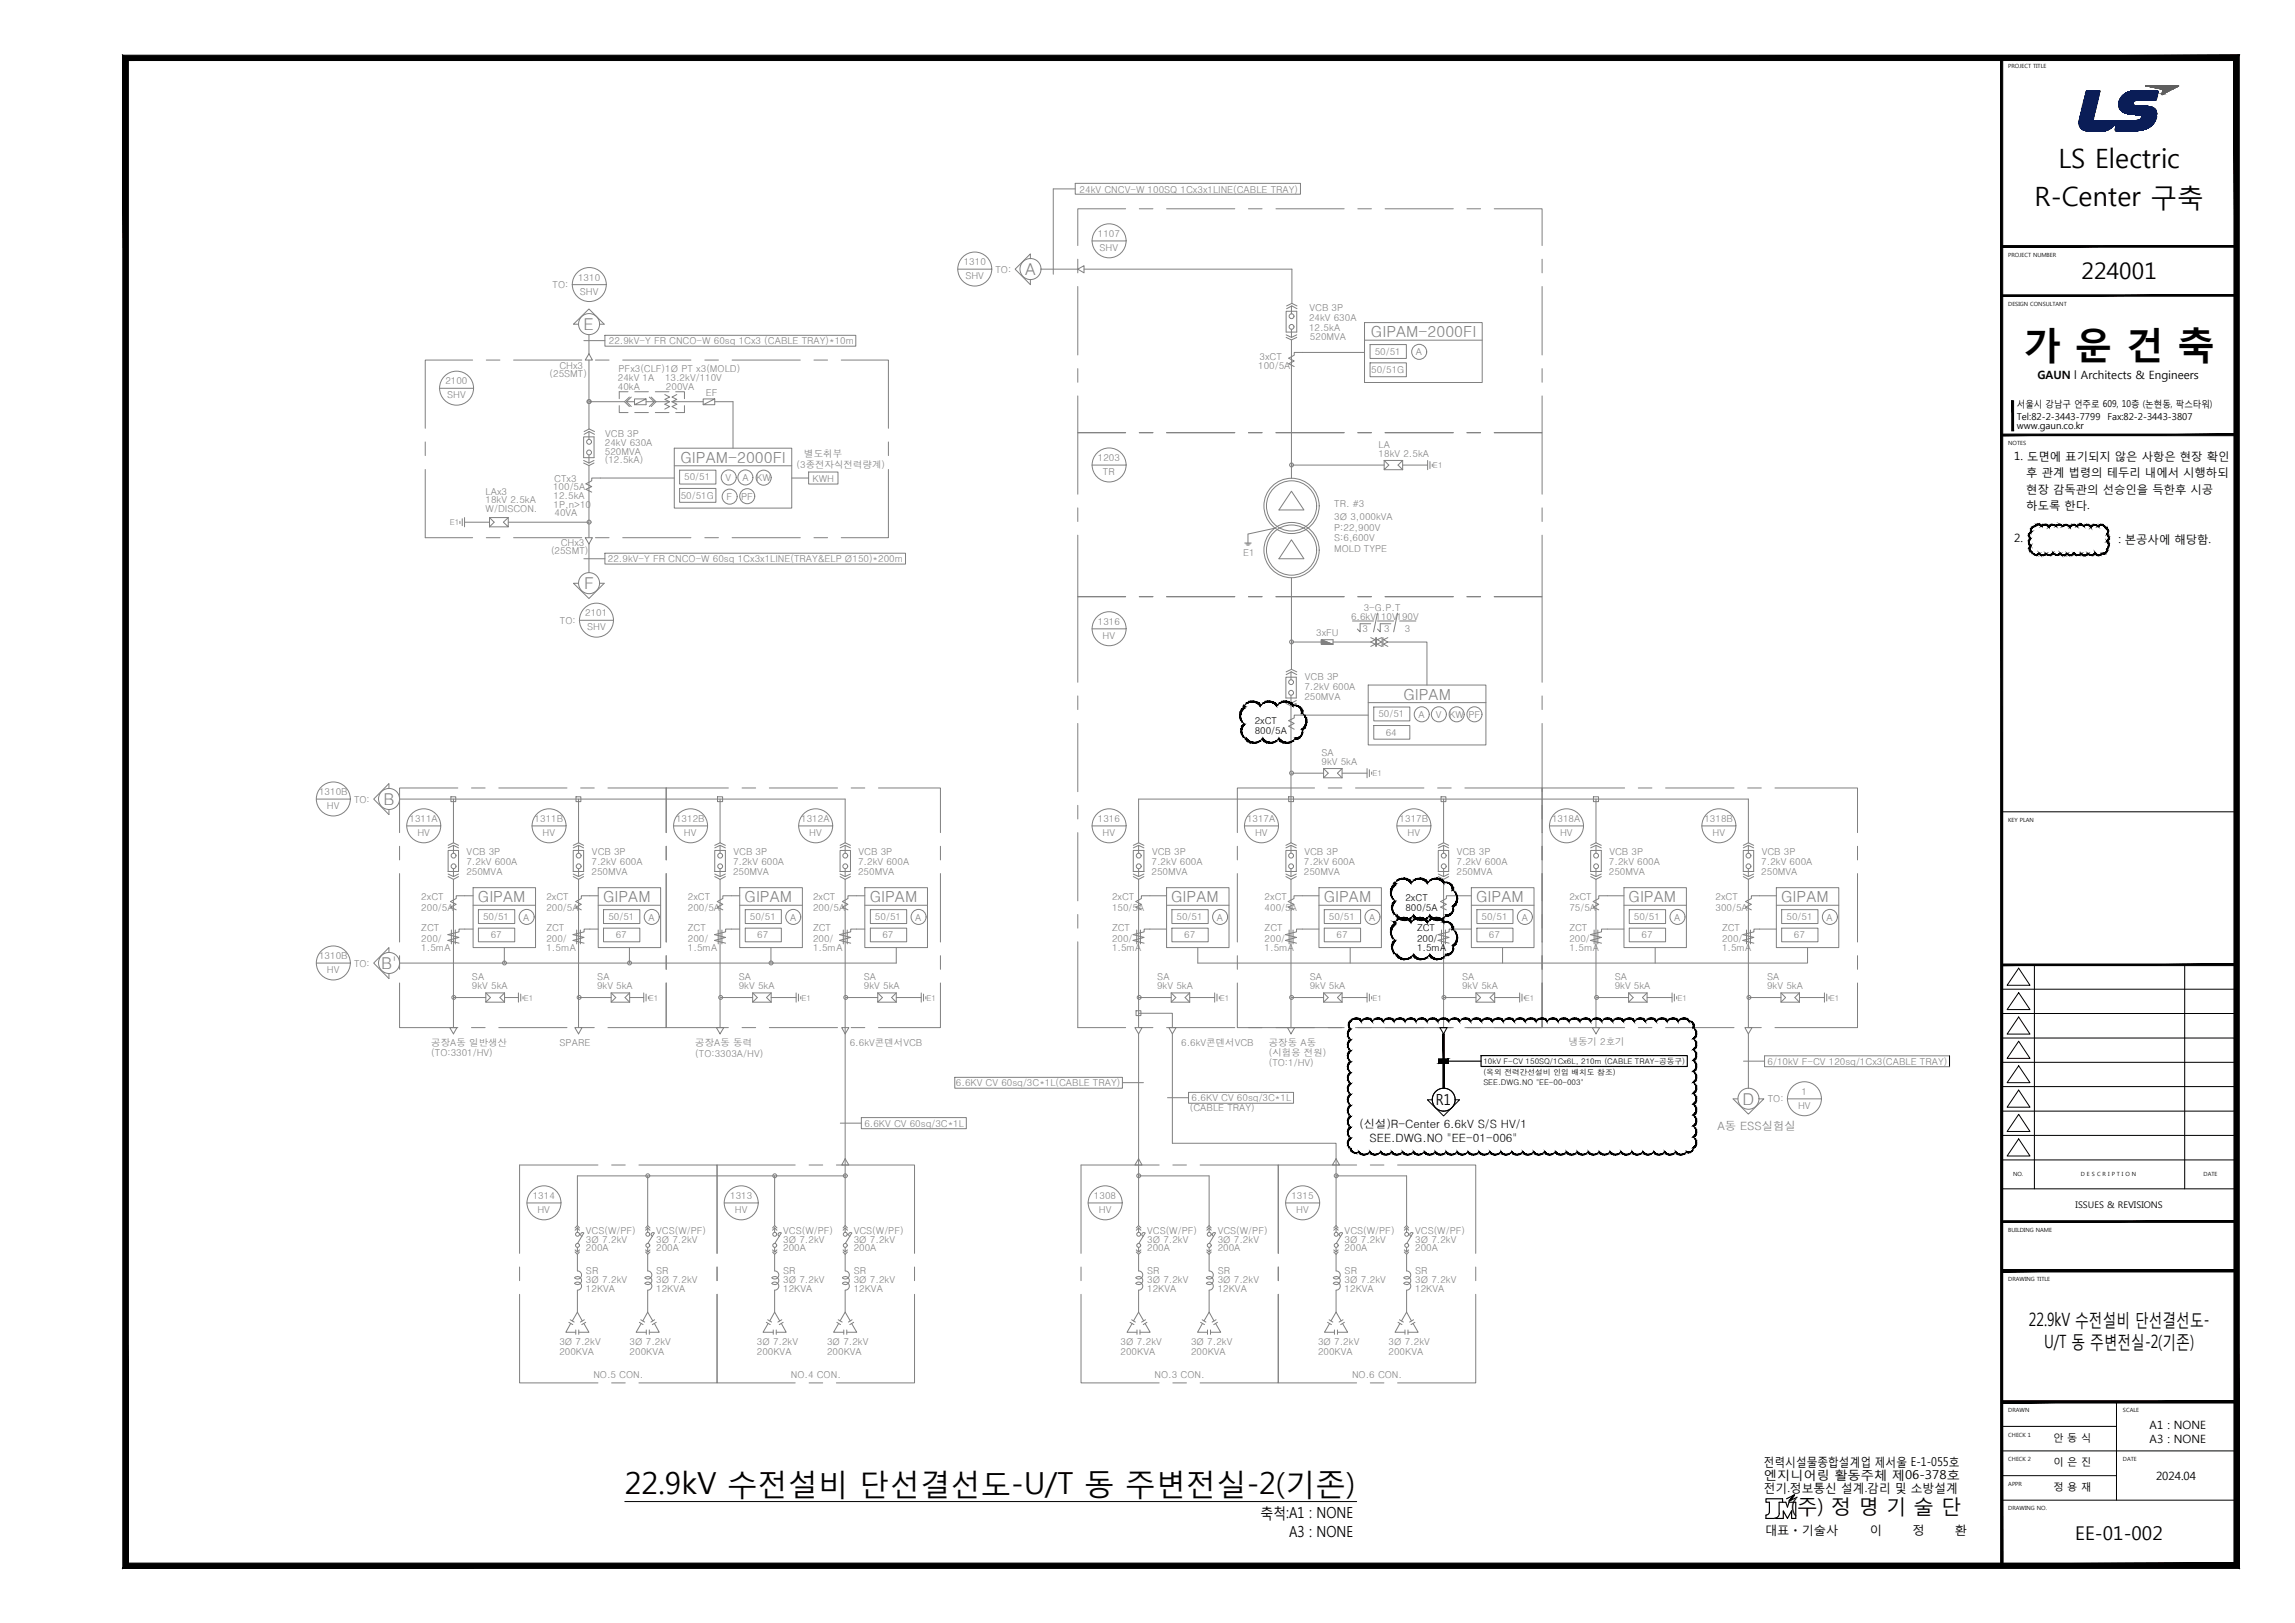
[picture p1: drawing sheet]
<svg xmlns="http://www.w3.org/2000/svg" width="420mm" height="297mm" viewBox="0 0 420 297" stroke-linecap="round" stroke-linejoin="round" font-family="sans-serif">
<defs><g id="words">
<text font-size="7" x="370.4" y="65.3">가 운 건 축</text>
<text font-size="5.6" x="114.4" y="273.4">22.9kV 수전설비 단선결선도-U/T 동 주변전실-2(기존)</text>
<g font-size="4.9">
<text x="376.9" y="30.7">LS Electric</text>
<text x="372.5" y="37.7">R-Center 구축</text>
</g>
<text font-size="4.2" x="381.1" y="51.1">224001</text>
<text font-size="3.7" x="327.9" y="276.9">(주) 정 명 기 술 단</text>
<text font-size="3.5" x="379.9" y="281.8">EE-01-002</text>
<g font-size="3.4">
<text x="371.4" y="242.7">22.9kV 수전설비 단선결선도-</text>
<text x="374.2" y="246.7">U/T 동 주변전실-2(기존)</text>
</g>
<g font-size="3" fill="#808080">
<text x="187.7" y="50.4">A</text>
<text x="106.8" y="60.4">E</text>
<text x="106.9" y="107.8">F</text>
<text x="70.2" y="147.3">B</text>
<text x="69.8" y="177.3">B'</text>
<text x="319" y="202.2">D</text>
</g>
<g font-size="2.8" fill="#808080">
<text x="251" y="61.8">GIPAM-2000FI</text>
<text x="124.6" y="84.7">GIPAM-2000FI</text>
<text x="256.9" y="128.1">GIPAM</text>
<text x="87.5" y="165.2">GIPAM</text>
<text x="110.4" y="165.2">GIPAM</text>
<text x="136.3" y="165.2">GIPAM</text>
<text x="159.2" y="165.2">GIPAM</text>
<text x="214.4" y="165.2">GIPAM</text>
<text x="242.4" y="165.2">GIPAM</text>
<text x="270.3" y="165.2">GIPAM</text>
<text x="298.2" y="165.2">GIPAM</text>
<text x="326.1" y="165.2">GIPAM</text>
</g>
<g font-size="2.8">
<text x="262.9" y="202.3">R1</text>
<text x="230.8" y="277.9">축척:A1 : NONE</text>
<text x="236" y="281.2">A3 : NONE</text>
</g>
<g font-size="2.2">
<text x="322.9" y="268.3">전력시설물종합설계업 제서울 E-1-055호</text>
<text x="322.9" y="270.7">엔지니어링 활동주체 제06-378호</text>
<text x="322.9" y="273.1">전기.정보통신 설계.감리 및 소방설계</text>
<text x="323.1" y="280.7">대표ㆍ기술사</text>
<text x="342.3" y="280.7">이</text>
<text x="350.1" y="280.7">정</text>
<text x="357.9" y="280.7">환</text>
</g>
<g font-size="2.1">
<text x="373" y="69.3">GAUN l Architects &amp; Engineers</text>
<text x="368.8" y="84.2">1. 도면에 표기되지 않은 사항은 현장 확인</text>
<text x="371" y="87.2">후 관계 법령의 테두리 내에서 시행하되</text>
<text x="371" y="90.2">현장 감독관의 선승인을 득한후 시공</text>
<text x="371" y="93.2">하도록 한다.</text>
<text x="368.8" y="99.2">2.</text>
<text x="387.8" y="99.4">: 본공사에 해당함.</text>
<text x="248.9" y="206.4">(신설)R-Center 6.6kV S/S HV/1</text>
<text x="250.7" y="209">SEE.DWG.NO &quot;EE-01-006&quot;</text>
<text x="393.5" y="261.6">A1 : NONE</text>
<text x="393.5" y="264.1">A3 : NONE</text>
<text x="394.7" y="270.8">2024.04</text>
</g>
<text font-size="2.1" fill="#808080" x="314.4" y="206.8">A동 ESS실험실</text>
<g font-size="1.9">
<text x="375.9" y="263.7">안 동 식</text>
<text x="375.9" y="268.2">이 은 진</text>
<text x="375.9" y="272.7">정 용 재</text>
</g>
<g font-size="1.7" fill="#808080">
<text x="197.7" y="35.3">24kV CNCV-W 100SQ 1Cx3x1LINE(CABLE TRAY)</text>
<text x="201" y="43.4">1107</text>
<text x="201.3" y="46">SHV</text>
<text x="101.2" y="52.7">TO:</text>
<text x="105.8" y="51.4">1310</text>
<text x="106.2" y="54">SHV</text>
<text x="176.4" y="48.5">1310</text>
<text x="176.7" y="51.1">SHV</text>
<text x="182.2" y="49.9">TO:</text>
<text x="239.6" y="58.8">24kV 630A</text>
<text x="239.7" y="57">VCB 3P</text>
<text x="111.5" y="63">22.9kV-Y FR CNCO-W 60sq 1Cx3 (CABLE TRAY)*10m</text>
<text x="230.6" y="65.9">3xCT</text>
<text x="239.6" y="60.5">12.5kA</text>
<text x="239.8" y="62.2">520MVA</text>
<text x="251.7" y="64.9">50/51</text>
<text x="259.2" y="65.1">A</text>
<text x="81.5" y="70.3">2100</text>
<text x="100.6" y="69">(25SMT)</text>
<text x="102.4" y="67.5">CHx3</text>
<text x="113.1" y="71.3">40kA</text>
<text x="113.1" y="69.7">24kV 1A</text>
<text x="113.2" y="68">PFx3(CLF)1Ø PT x3(MOLD)</text>
<text x="121.8" y="69.7">13.2kV/110V</text>
<text x="121.9" y="71.3">200VA</text>
<text x="230.3" y="67.6">100/5A</text>
<text x="251" y="68.3">50/51G</text>
<text x="81.9" y="72.9">SHV</text>
<text x="129.2" y="72.5">EF</text>
<text x="110.7" y="83.3">520MVA</text>
<text x="110.7" y="81.7">24kV 630A</text>
<text x="110.8" y="80">VCB 3P</text>
<text x="147.2" y="83.7">별도취부</text>
<text x="252.4" y="83.7">18kV 2.5kA</text>
<text x="252.4" y="82.1">LA</text>
<text x="101.3" y="89.7">100/5A</text>
<text x="101.5" y="88.2">CTx3</text>
<text x="110.7" y="84.8">(12.5kA)</text>
<text x="125.3" y="87.9">50/51</text>
<text x="132.8" y="88">V</text>
<text x="135.9" y="88">A</text>
<text x="138.4" y="88.1">KW</text>
<text x="145.8" y="85.7">(3종전자식전력량계)</text>
<text x="148.8" y="88.1">KWH</text>
<text x="201" y="84.4">1203</text>
<text x="201.9" y="87">TR</text>
<text x="88.9" y="92.1">18kV 2.5kA</text>
<text x="88.9" y="90.5">LAx3</text>
<text x="88.9" y="93.8">W/DISCON.</text>
<text x="101.3" y="91.3">12.5kA</text>
<text x="101.3" y="92.9">1P,n&gt;10</text>
<text x="101.5" y="94.5">40VA</text>
<text x="124.6" y="91.3">50/51G</text>
<text x="133" y="91.6">F</text>
<text x="135.7" y="91.5">PF</text>
<text x="244.3" y="95.2">3Ø 3,000kVA</text>
<text x="244.3" y="92.8">TR. #3</text>
<text x="100.9" y="101.5">(25SMT)</text>
<text x="102.7" y="100">CHx3</text>
<text x="227.6" y="101.8">E1</text>
<text x="244.3" y="97.1">P:22,900V</text>
<text x="244.3" y="99">S:6,600V</text>
<text x="244.3" y="101">MOLD TYPE</text>
<text x="111.3" y="102.9">22.9kV-Y FR CNCO-W 60sq 1Cx3x1LINE(TRAY&amp;ELP Ø150)*200m</text>
<text x="107.1" y="112.8">2101</text>
<text x="247.4" y="113.4">6.6kV110V190V</text>
<text x="249.7" y="111.7">3-G.P.T</text>
<text x="102.5" y="114.2">TO:</text>
<text x="107.5" y="115.4">SHV</text>
<text x="201" y="114.4">1316</text>
<text x="201.8" y="117">HV</text>
<text x="241" y="116.3">3xFU</text>
<text x="249.5" y="115.7">3</text>
<text x="253.4" y="115.7">3</text>
<text x="257.2" y="115.7">3</text>
<text x="238.9" y="124.5">VCB 3P</text>
<text x="238.8" y="128.2">250MVA</text>
<text x="238.8" y="126.4">7.2kV 600A</text>
<text x="252.3" y="131.3">50/51</text>
<text x="259.7" y="131.4">A</text>
<text x="262.9" y="131.4">V</text>
<text x="265.3" y="131.4">KW PF</text>
<text x="253.7" y="134.6">64</text>
<text x="241.9" y="139.9">9kV 5kA</text>
<text x="241.9" y="138.3">SA</text>
<text x="58.4" y="145.5">1310B</text>
<text x="59.9" y="148.1">HV</text>
<text x="64.8" y="146.9">TO:</text>
<text x="75" y="150.4">1311A</text>
<text x="76.4" y="153">HV</text>
<text x="97.9" y="150.4">1311B</text>
<text x="99.3" y="153">HV</text>
<text x="123.8" y="150.4">1312B</text>
<text x="125.2" y="153">HV</text>
<text x="146.7" y="150.4">1312A</text>
<text x="148.2" y="153">HV</text>
<text x="201" y="150.4">1316</text>
<text x="201.8" y="153">HV</text>
<text x="228.3" y="150.4">1317A</text>
<text x="229.8" y="153">HV</text>
<text x="256.2" y="150.4">1317B</text>
<text x="257.7" y="153">HV</text>
<text x="284.1" y="150.4">1318A</text>
<text x="285.6" y="153">HV</text>
<text x="312" y="150.4">1318B</text>
<text x="313.5" y="153">HV</text>
<text x="85.4" y="160.1">250MVA</text>
<text x="85.4" y="158.3">7.2kV 600A</text>
<text x="85.4" y="156.4">VCB 3P</text>
<text x="108.3" y="160.1">250MVA</text>
<text x="108.3" y="158.3">7.2kV 600A</text>
<text x="108.4" y="156.4">VCB 3P</text>
<text x="134.2" y="160.1">250MVA</text>
<text x="134.2" y="158.3">7.2kV 600A</text>
<text x="134.3" y="156.4">VCB 3P</text>
<text x="157.1" y="160.1">250MVA</text>
<text x="157.1" y="158.3">7.2kV 600A</text>
<text x="157.2" y="156.4">VCB 3P</text>
<text x="210.8" y="160.1">250MVA</text>
<text x="210.8" y="158.3">7.2kV 600A</text>
<text x="210.9" y="156.4">VCB 3P</text>
<text x="238.7" y="160.1">250MVA</text>
<text x="238.7" y="158.3">7.2kV 600A</text>
<text x="238.8" y="156.4">VCB 3P</text>
<text x="266.7" y="160.1">250MVA</text>
<text x="266.7" y="158.3">7.2kV 600A</text>
<text x="266.7" y="156.4">VCB 3P</text>
<text x="294.6" y="160.1">250MVA</text>
<text x="294.6" y="158.3">7.2kV 600A</text>
<text x="294.6" y="156.4">VCB 3P</text>
<text x="322.5" y="160.1">250MVA</text>
<text x="322.5" y="158.3">7.2kV 600A</text>
<text x="322.5" y="156.4">VCB 3P</text>
<text x="77.1" y="166.7">200/5A</text>
<text x="77.1" y="164.7">2xCT</text>
<text x="100" y="166.7">200/5A</text>
<text x="100" y="164.7">2xCT</text>
<text x="125.9" y="166.7">200/5A</text>
<text x="125.9" y="164.7">2xCT</text>
<text x="148.8" y="166.7">200/5A</text>
<text x="148.8" y="164.7">2xCT</text>
<text x="203.6" y="166.7">150/5A</text>
<text x="203.6" y="164.7">2xCT</text>
<text x="231.5" y="166.7">400/5A</text>
<text x="231.5" y="164.7">2xCT</text>
<text x="287.3" y="166.7">75/5A</text>
<text x="287.3" y="164.7">2xCT</text>
<text x="314.1" y="166.7">300/5A</text>
<text x="314.1" y="164.7">2xCT</text>
<text x="77.1" y="172.3">200/</text>
<text x="77.1" y="170.4">ZCT</text>
<text x="88.4" y="168.3">50/51</text>
<text x="89.8" y="171.7">67</text>
<text x="95.8" y="168.5">A</text>
<text x="100" y="172.3">200/</text>
<text x="100" y="170.4">ZCT</text>
<text x="111.4" y="168.3">50/51</text>
<text x="112.7" y="171.7">67</text>
<text x="118.7" y="168.5">A</text>
<text x="125.9" y="172.3">200/</text>
<text x="125.9" y="170.4">ZCT</text>
<text x="137.3" y="168.3">50/51</text>
<text x="138.6" y="171.7">67</text>
<text x="144.7" y="168.5">A</text>
<text x="148.8" y="172.3">200/</text>
<text x="148.8" y="170.4">ZCT</text>
<text x="160.2" y="168.3">50/51</text>
<text x="161.5" y="171.7">67</text>
<text x="167.6" y="168.5">A</text>
<text x="203.6" y="172.3">200/</text>
<text x="203.6" y="170.4">ZCT</text>
<text x="215.4" y="168.3">50/51</text>
<text x="216.8" y="171.7">67</text>
<text x="222.8" y="168.5">A</text>
<text x="231.5" y="172.3">200/</text>
<text x="231.5" y="170.4">ZCT</text>
<text x="243.3" y="168.3">50/51</text>
<text x="244.7" y="171.7">67</text>
<text x="250.7" y="168.5">A</text>
<text x="271.2" y="168.3">50/51</text>
<text x="272.6" y="171.7">67</text>
<text x="278.6" y="168.5">A</text>
<text x="287.3" y="172.3">200/</text>
<text x="287.3" y="170.4">ZCT</text>
<text x="299.1" y="168.3">50/51</text>
<text x="300.5" y="171.7">67</text>
<text x="306.5" y="168.5">A</text>
<text x="315.3" y="172.3">200/</text>
<text x="315.3" y="170.4">ZCT</text>
<text x="327.1" y="168.3">50/51</text>
<text x="328.4" y="171.7">67</text>
<text x="334.4" y="168.5">A</text>
<text x="58.4" y="175.5">1310B</text>
<text x="59.9" y="178.1">HV</text>
<text x="64.8" y="176.9">TO:</text>
<text x="77.1" y="174.1">1.5mA</text>
<text x="86.4" y="179.4">SA</text>
<text x="100" y="174.1">1.5mA</text>
<text x="109.3" y="179.4">SA</text>
<text x="125.9" y="174.1">1.5mA</text>
<text x="135.3" y="179.4">SA</text>
<text x="148.8" y="174.1">1.5mA</text>
<text x="158.2" y="179.4">SA</text>
<text x="203.6" y="174.1">1.5mA</text>
<text x="211.9" y="179.4">SA</text>
<text x="231.5" y="174.1">1.5mA</text>
<text x="239.8" y="179.4">SA</text>
<text x="267.7" y="179.4">SA</text>
<text x="287.3" y="174.1">1.5mA</text>
<text x="295.6" y="179.4">SA</text>
<text x="315.3" y="174.1">1.5mA</text>
<text x="323.5" y="179.4">SA</text>
<text x="86.4" y="181">9kV 5kA</text>
<text x="109.3" y="181">9kV 5kA</text>
<text x="135.3" y="181">9kV 5kA</text>
<text x="158.2" y="181">9kV 5kA</text>
<text x="211.8" y="181">9kV 5kA</text>
<text x="239.8" y="181">9kV 5kA</text>
<text x="267.7" y="181">9kV 5kA</text>
<text x="295.6" y="181">9kV 5kA</text>
<text x="323.5" y="181">9kV 5kA</text>
<text x="79" y="191.4">공장A동 일반생산</text>
<text x="102.4" y="191.4">SPARE</text>
<text x="127.3" y="191.4">공장A동 동력</text>
<text x="155.6" y="191.4">6.6kV콘덴서VCB</text>
<text x="216.2" y="191.4">6.6kV콘덴서VCB</text>
<text x="232.3" y="191.4">공장동 A동</text>
<text x="287.2" y="191.2">냉동기 2호기</text>
<text x="79" y="193.3">(TO:3301/HV)</text>
<text x="127.3" y="193.5">(TO:3303A/HV)</text>
<text x="232.3" y="193.3">(시험용 전원)</text>
<text x="232.3" y="195.1">(TO:1/HV)</text>
<text x="323.6" y="194.9">6/10kV F-CV 120sq/1Cx3(CABLE TRAY)</text>
<text x="175" y="198.8">6.6KV CV 60sq/3C*1L(CABLE TRAY)</text>
<text x="217.8" y="203.4">(CABLE TRAY)</text>
<text x="218.1" y="201.6">6.6KV CV 60sq/3C*1L</text>
<text x="323.6" y="201.7">TO:</text>
<text x="329.2" y="203">HV</text>
<text x="329.8" y="200.3">1</text>
<text x="158.2" y="206.2">6.6KV CV 60sq/3C*1L</text>
<text x="97.5" y="219.4">1314</text>
<text x="133.7" y="219.4">1313</text>
<text x="200.3" y="219.4">1308</text>
<text x="236.4" y="219.4">1315</text>
<text x="98.4" y="222">HV</text>
<text x="107.3" y="225.9">VCS(W/PF)</text>
<text x="107.3" y="227.4">3Ø 7.2kV</text>
<text x="120.1" y="225.9">VCS(W/PF)</text>
<text x="120.1" y="227.4">3Ø 7.2kV</text>
<text x="134.5" y="222">HV</text>
<text x="143.4" y="225.9">VCS(W/PF)</text>
<text x="143.4" y="227.4">3Ø 7.2kV</text>
<text x="156.3" y="225.9">VCS(W/PF)</text>
<text x="156.3" y="227.4">3Ø 7.2kV</text>
<text x="201.2" y="222">HV</text>
<text x="210" y="225.9">VCS(W/PF)</text>
<text x="210" y="227.4">3Ø 7.2kV</text>
<text x="222.9" y="225.9">VCS(W/PF)</text>
<text x="222.9" y="227.4">3Ø 7.2kV</text>
<text x="237.3" y="222">HV</text>
<text x="246.2" y="225.9">VCS(W/PF)</text>
<text x="246.2" y="227.4">3Ø 7.2kV</text>
<text x="259.1" y="225.9">VCS(W/PF)</text>
<text x="259.1" y="227.4">3Ø 7.2kV</text>
<text x="107.3" y="233.1">SR</text>
<text x="107.3" y="229">200A</text>
<text x="120.1" y="233.1">SR</text>
<text x="120.1" y="229">200A</text>
<text x="143.4" y="233.1">SR</text>
<text x="143.4" y="229">200A</text>
<text x="156.3" y="233.1">SR</text>
<text x="156.3" y="229">200A</text>
<text x="210" y="233.1">SR</text>
<text x="210" y="229">200A</text>
<text x="222.9" y="233.1">SR</text>
<text x="222.9" y="229">200A</text>
<text x="246.2" y="233.1">SR</text>
<text x="246.2" y="229">200A</text>
<text x="259.1" y="233.1">SR</text>
<text x="259.1" y="229">200A</text>
<text x="107.3" y="234.8">3Ø 7.2kV</text>
<text x="107.3" y="236.5">12KVA</text>
<text x="120.1" y="234.8">3Ø 7.2kV</text>
<text x="120.1" y="236.5">12KVA</text>
<text x="143.4" y="234.8">3Ø 7.2kV</text>
<text x="143.4" y="236.5">12KVA</text>
<text x="156.3" y="234.8">3Ø 7.2kV</text>
<text x="156.3" y="236.5">12KVA</text>
<text x="210" y="234.8">3Ø 7.2kV</text>
<text x="210" y="236.5">12KVA</text>
<text x="222.9" y="234.8">3Ø 7.2kV</text>
<text x="222.9" y="236.5">12KVA</text>
<text x="246.2" y="234.8">3Ø 7.2kV</text>
<text x="246.2" y="236.5">12KVA</text>
<text x="259.1" y="234.8">3Ø 7.2kV</text>
<text x="259.1" y="236.5">12KVA</text>
<text x="102.4" y="248">200KVA</text>
<text x="102.4" y="246.1">3Ø 7.2kV</text>
<text x="115.3" y="248">200KVA</text>
<text x="115.3" y="246.1">3Ø 7.2kV</text>
<text x="138.6" y="248">200KVA</text>
<text x="138.6" y="246.1">3Ø 7.2kV</text>
<text x="151.4" y="248">200KVA</text>
<text x="151.4" y="246.1">3Ø 7.2kV</text>
<text x="205.1" y="248">200KVA</text>
<text x="205.1" y="246.1">3Ø 7.2kV</text>
<text x="218.1" y="248">200KVA</text>
<text x="218.1" y="246.1">3Ø 7.2kV</text>
<text x="241.3" y="248">200KVA</text>
<text x="241.3" y="246.1">3Ø 7.2kV</text>
<text x="254.2" y="248">200KVA</text>
<text x="254.2" y="246.1">3Ø 7.2kV</text>
<text x="108.6" y="252.2">NO.5 CON.</text>
<text x="144.8" y="252.2">NO.4 CON.</text>
<text x="211.4" y="252.2">NO.3 CON.</text>
<text x="247.5" y="252.2">NO.6 CON.</text>
</g>
<g font-size="1.7">
<text x="369.2" y="74.6">서울시 강남구 언주로 609, 10층 (논현동, 팍스타워)</text>
<text x="369.2" y="76.8">Tel:82-2-3443-7799</text>
<text x="385.8" y="76.8">Fax:82-2-3443-3807</text>
<text x="369.2" y="78.6">www.gaun.co.kr</text>
<text x="229.7" y="134.4">800/5A</text>
<text x="229.7" y="132.4">2xCT</text>
<text x="257.3" y="166.8">800/5A</text>
<text x="257.3" y="164.8">2xCT</text>
<text x="259.4" y="172.3">200/</text>
<text x="259.4" y="170.4">ZCT</text>
<text x="259.4" y="174.1">1.5mA</text>
<text x="380" y="221.2">ISSUES &amp; REVISIONS</text>
</g>
<g font-size="1.5" fill="#808080">
<text x="262.3" y="85.7">E1</text>
<text x="82.3" y="96.1">E1</text>
<text x="251.2" y="142.1">E1</text>
<text x="95.9" y="183.1">E1</text>
<text x="118.8" y="183.1">E1</text>
<text x="146.7" y="183.1">E1</text>
<text x="169.6" y="183.1">E1</text>
<text x="223.3" y="183.1">E1</text>
<text x="251.2" y="183.1">E1</text>
<text x="279.1" y="183.1">E1</text>
<text x="307.1" y="183.1">E1</text>
<text x="335" y="183.1">E1</text>
</g>
<g font-size="1.4">
<text x="271.6" y="194.8">10kV F-CV 150SQ/1Cx6L, 210m (CABLE TRAY-공동구)</text>
<text x="271.6" y="196.8">(옥외 전력간선설비 인입 배치도 참조)</text>
<text x="271.6" y="198.5">SEE.DWG.NO &quot;EE-00-003&quot;</text>
</g>
<g font-size="1">
<text x="367.7" y="12.5">PROJECT TITLE</text>
<text x="367.7" y="47">PROJECT NUMBER</text>
<text x="367.7" y="56">DESIGN CONSULTANT</text>
<text x="367.7" y="81.5">NOTES</text>
<text x="367.7" y="150.4">KEY PLAN</text>
<text x="368.6" y="215.3">NO.</text>
<text x="381" y="215.3">D E S C R I P T I O N</text>
<text x="403.4" y="215.3">DATE</text>
<text x="367.7" y="225.5">BUILDING NAME</text>
<text x="367.7" y="234.4">DRAWING TITLE</text>
<text x="367.7" y="258.4">DRAWN</text>
<text x="367.7" y="262.9">CHECK 1</text>
<text x="388.7" y="258.4">SCALE</text>
<text x="367.7" y="267.4">CHECK 2</text>
<text x="388.7" y="267.4">DATE</text>
<text x="367.7" y="271.9">APPR</text>
<text x="367.7" y="276.4">DRAWING NO.</text>
</g>
</g></defs>
<g fill="none" stroke="#000" stroke-width=".21">
<path d="M323.3 277.3v.6h1.5M325.7 277v-2.1h1.2l.3 .9 .3-.9h1.3v3h-.8v-1.4l-.8 1.4-.7-1.4v1.4h-1.4M325.8 277a.91 .91 0 0 1-1 .9M326.3 274.9v-.6h-3v.6h.6v1.8l-.2 .5-.3 .1M327.9 274.5l-.2 .1M327.9 274.4l-.4 .3M328 274.3l-.4 .3M328.2 274.1l-.5 .4M328.3 273.7l-.8 1M328.3 273.9l-.5 .4M328.4 273.8l-.4 .3M328.4 273.6l-.2 .2"/>
<path d="M328.5 273.7l-.5 .3M328.5 273.6l-.4 .3M328.5 273.6l-1.4 .7M328.5 273.6l-.7 1M329 274l-1.5 .7"/>
</g>
<!-- layer: XR-SHEET-SHT -->
<g fill="#000" stroke="#000" stroke-width=".18">
<path d="M22.5 10.1l1 1 386.5-1zM23.5 11.1l386.5-1-1 1zM410 10.1l-1 1 1 275.9zM409 11.1l1 275.9-1-.9zM22.5 287h387.5l-1-.9zM22.5 287l1-.9h385.5zM22.5 10.1v276.9l1-.9zM22.5 10.1l1 1v275z"/>
<path d="M366.3 10.6l.3 275.9v-275.9zM366.3 10.6l.3 275.9h-.3z"/>
<path d="M366.5 44.9v.3l42.9-.3zM366.5 45.2l42.9-.3v.3z"/>
<path d="M366.5 54v.2l42.9-.2zM366.5 54.2l42.9-.2v.2z"/>
<path d="M366.5 79.4v.3l42.9-.3zM366.5 79.7l42.9-.3v.3z"/>
<path d="M368.3 73.3l.3 5.6v-5.6zM368.3 73.3l.3 5.6h-.3z"/>
<path d="M366.5 176.4v.3l42.9-.3zM366.5 176.7l42.9-.3v.3z"/>
<path d="M366.5 232.4v.3l42.9-.3zM366.5 232.7l42.9-.3v.3z"/>
<path d="M366.5 232.4v.4l42.9-.4zM366.5 232.8l42.9-.4v.4z"/>
<path d="M366.5 223.4v.3l42.9-.3zM366.5 223.7l42.9-.3v.3z"/>
<path d="M366.5 256.4v.4l42.9-.4zM366.5 256.8l42.9-.4v.4z"/>
</g>
<g fill="none" stroke="#000" stroke-width=".18">
<path d="M366.5 148.6h42.9M366.5 176.6h42.9M369.6 177.2l2 3.1h-4.1zM372.4 176.6v41M400 176.6v41M366.5 190h42.9M366.5 194.4h42.9M366.5 198.9h42.9M366.5 185.5h42.9M366.5 181h42.9M369.6 195.1l2 3h-4.1zM369.6 199.5l2 3.1h-4.1z"/>
<path d="M369.6 190.6l2 3.1h-4.1zM369.6 186.1l2 3.2h-4.1zM369.6 181.7l2 3.1h-4.1zM366.5 203.4h42.9M366.5 207.8h42.9M366.5 217.6h42.9M366.5 212.3h42.9M369.6 203.9l2 3.2h-4.1zM369.6 208.4l2 3.2h-4.1zM366.5 232.6h42.9M387.5 256.6v18M366.5 261.1h21"/>
<path d="M366.5 270.1h21M366.5 265.5h42.9M366.5 274.6h42.9"/>
</g>
<!-- layer: Layer 1 -->
<g fill="#fa002d" stroke="#fa002d" stroke-width=".18">
<path d="M393.6 15.9h5z"/>
<path d="M394 15.9h4.4z"/>
<path d="M394.2 16h4.2z"/>
<path d="M394.3 16h4z"/>
<path d="M394.4 16h3.9z"/>
<path d="M395.7 16.3h2.1z"/>
<path d="M395.8 16.3h1.9z"/>
<path d="M395.9 16.4h1.6z"/>
<path d="M395.9 16.7h1.1z"/>
<path d="M395.9 17h.4z"/>
<path d="M395.8 17.2h.1z"/>
<path d="M395.8 17.3h.1z"/>
<path d="M392.8 15.7h6.1zM392.8 15.7h6.1zM392.8 15.7h6.1zM392.8 15.7h6.1zM392.8 15.7h6.1zM392.8 15.7h6.1zM392.8 15.7h6.1zM392.8 15.7h6.1zM392.8 15.7h6.1zM392.8 15.7h6.1z"/>
<path d="M392.9 15.7h6zM392.9 15.7h6zM392.9 15.7h6zM392.9 15.7h6zM392.9 15.7h6zM392.9 15.7h6zM392.9 15.7h6zM392.9 15.7h6zM392.9 15.7h6zM392.9 15.7h6zM392.9 15.7h6zM392.9 15.7h6zM392.9 15.7h6zM392.9 15.7h6zM392.9 15.7h6zM392.9 15.7h6zM392.9 15.7h6zM392.9 15.7h6zM392.9 15.7h6zM392.9 15.7h6zM392.9 15.7h6zM392.9 15.7h6zM392.9 15.7h6zM392.9 15.7h6z"/>
<path d="M392.9 15.7h6zM392.9 15.7h6zM392.9 15.7h6zM392.9 15.7h6zM392.9 15.7h6z"/>
<path d="M392.9 15.7h6zM392.9 15.7h6zM392.9 15.7h6zM392.9 15.7h6zM392.9 15.7h6zM392.9 15.7h6zM392.9 15.7h6zM392.9 15.7h6zM392.9 15.7h6zM392.9 15.7h6zM392.9 15.7h6zM392.9 15.7h6zM392.9 15.7h6zM392.9 15.7h6zM392.9 15.7h6zM392.9 15.7h6zM392.9 15.7h6zM392.9 15.7h6zM392.9 15.7h6zM392.9 15.7h6zM392.9 15.7h6zM392.9 15.7h6zM392.9 15.7h6z"/>
<path d="M392.9 15.7h6zM392.9 15.7h6zM392.9 15.7h6zM392.9 15.7h6zM392.9 15.7h6zM392.9 15.7h6zM392.9 15.7h6zM392.9 15.7h6zM392.9 15.7h6zM392.9 15.7h6zM392.9 15.7h6zM392.9 15.7h6zM392.9 15.7h6zM392.9 15.7h6zM392.9 15.7h6zM392.9 15.7h6zM392.9 15.7h6zM392.9 15.7h6zM392.9 15.7h6zM392.9 15.7h6zM392.9 15.7h6zM392.9 15.7h6z"/>
<path d="M392.9 15.7h6zM392.9 15.7h6zM393 15.7h5.9zM393 15.7h5.9zM393 15.7h5.9zM393 15.7h5.9z"/>
<path d="M393 15.7h5.8zM393 15.7h5.8zM393 15.7h5.8zM393 15.7h5.8zM393 15.7h5.8zM393 15.7h5.8zM393 15.7h5.8zM393 15.7h5.8zM393 15.7h5.8zM393 15.7h5.8zM393 15.7h5.9z"/>
<path d="M393 15.7h5.8zM393 15.7h5.8zM393 15.7h5.8zM393 15.7h5.8zM393 15.7h5.8zM393 15.7h5.8zM393 15.7h5.8zM393 15.7h5.8zM393 15.7h5.8zM393 15.7h5.8zM393 15.7h5.8zM393 15.7h5.8zM393 15.7h5.8zM393 15.7h5.8zM393 15.7h5.8zM393 15.7h5.8z"/>
<path d="M393 15.7h5.8zM393.1 15.7h5.7zM393.1 15.7h5.7zM393.1 15.7h5.7zM393.1 15.7h5.7zM393.1 15.7h5.7zM393.1 15.7h5.7zM393.1 15.7h5.7zM393.1 15.7h5.7zM393.1 15.7h5.7zM393.1 15.7h5.7z"/>
<path d="M393.1 15.7h5.7zM393.1 15.7h5.7z"/>
<path d="M393.1 15.7h5.7zM393.1 15.7h5.7zM393.1 15.7h5.7zM393.1 15.7h5.7zM393.1 15.7h5.7zM393.1 15.7h5.7zM393.1 15.7h5.7zM393.1 15.7h5.7zM393.1 15.7h5.7zM393.1 15.7h5.7z"/>
<path d="M393.1 15.7l5.7 .1zM393.1 15.7l5.7 .1zM393.1 15.8h5.7z"/>
<path d="M393.1 15.8h5.7zM393.1 15.8h5.7zM393.1 15.8h5.7zM393.1 15.8h5.7zM393.1 15.8h5.7zM393.1 15.8h5.7zM393.1 15.8h5.7zM393.1 15.8h5.7zM393.1 15.8h5.7zM393.1 15.8h5.7zM393.1 15.8h5.7zM393.1 15.8h5.7zM393.1 15.8h5.7z"/>
<path d="M393.1 15.8h5.7zM393.1 15.8h5.7z"/>
<path d="M393.2 15.8h5.5zM393.2 15.8h5.5zM393.2 15.8h5.5zM393.2 15.8h5.5zM393.2 15.8h5.5zM393.2 15.8h5.5zM393.2 15.8h5.5zM393.2 15.8h5.5zM393.2 15.8h5.5zM393.2 15.8h5.5zM393.2 15.8h5.6z"/>
<path d="M393.2 15.8h5.5zM393.2 15.8h5.5zM393.2 15.8h5.5zM393.2 15.8h5.5zM393.2 15.8h5.5zM393.2 15.8h5.5zM393.2 15.8h5.5zM393.2 15.8h5.5zM393.2 15.8h5.5zM393.2 15.8h5.5z"/>
<path d="M393.2 15.8h5.5zM393.3 15.8h5.4zM393.3 15.8h5.4zM393.3 15.8h5.4zM393.3 15.8h5.4zM393.3 15.8h5.4zM393.3 15.8h5.4zM393.3 15.8h5.4zM393.3 15.8h5.4z"/>
<path d="M393.3 15.8h5.4zM393.3 15.8h5.4zM393.3 15.8h5.4zM393.3 15.8h5.4zM393.3 15.8h5.4zM393.3 15.8h5.4zM393.3 15.8h5.4zM393.3 15.8h5.4z"/>
<path d="M393.3 15.8h5.4zM393.3 15.8h5.4zM393.3 15.8h5.4z"/>
<path d="M393.3 15.8h5.4zM393.4 15.8h5.3zM393.4 15.8h5.3zM393.4 15.8h5.3zM393.4 15.8h5.3zM393.4 15.8h5.3zM393.4 15.8h5.3zM393.4 15.8h5.3zM393.4 15.8h5.3zM393.4 15.8h5.3zM393.4 15.8h5.3zM393.4 15.8h5.3z"/>
<path d="M393.4 15.8h5.3zM393.4 15.8h5.3zM393.4 15.8h5.3z"/>
<path d="M393.4 15.8h5.3zM393.4 15.8h5.3zM393.4 15.8h5.3zM393.4 15.8h5.3zM393.4 15.8h5.3zM393.4 15.8h5.3zM393.4 15.8h5.3z"/>
<path d="M393.4 15.8h5.3zM393.4 15.8h5.3zM393.4 15.8h5.3zM393.4 15.8h5.3zM393.4 15.8h5.3zM393.4 15.8h5.3zM393.4 15.8h5.3z"/>
<path d="M393.4 15.8h5.3zM393.4 15.8h5.3zM393.5 15.8h5.2zM393.5 15.8h5.2zM393.5 15.8h5.2zM393.5 15.8h5.2zM393.5 15.8h5.2zM393.5 15.8h5.2zM393.5 15.8h5.2zM393.5 15.8h5.2z"/>
<path d="M393.5 15.8h5.2zM393.5 15.8h5.1zM393.5 15.8h5.1zM393.5 15.8h5.1z"/>
<path d="M393.5 15.8l5.1 .1zM393.5 15.8l5.1 .1zM393.6 15.9h5zM393.6 15.9h5zM393.6 15.9h5zM393.6 15.9h5zM393.6 15.9h5zM393.6 15.9h5zM393.6 15.9h5z"/>
<path d="M393.6 15.9h5zM393.6 15.9h5z"/>
<path d="M393.6 15.9h5zM393.6 15.9h5zM393.7 15.9h4.9zM393.7 15.9h4.9zM393.7 15.9h4.9zM393.7 15.9h4.9zM393.7 15.9h4.9zM393.7 15.9h4.9zM393.7 15.9h4.9z"/>
<path d="M393.7 15.9h4.9zM393.7 15.9h4.9zM393.7 15.9h4.9z"/>
<path d="M393.7 15.9h4.9zM393.7 15.9h4.8zM393.7 15.9h4.8zM393.7 15.9h4.8z"/>
<path d="M393.7 15.9h4.8zM393.7 15.9h4.8zM393.8 15.9h4.7zM393.8 15.9h4.7zM393.8 15.9h4.7zM393.8 15.9h4.7zM393.8 15.9h4.7zM393.8 15.9h4.7zM393.8 15.9h4.7z"/>
<path d="M393.8 15.9h4.7zM393.8 15.9h4.7zM393.8 15.9h4.7z"/>
<path d="M393.8 15.9h4.7zM393.8 15.9h4.7zM393.9 15.9h4.6zM393.9 15.9h4.6zM393.9 15.9h4.6zM393.9 15.9h4.6zM393.9 15.9h4.6z"/>
<path d="M393.9 15.9h4.6zM393.9 15.9h4.6zM393.9 15.9h4.6zM393.9 15.9h4.6zM393.9 15.9h4.6z"/>
<path d="M393.9 15.9h4.6zM393.9 15.9h4.5z"/>
<path d="M394 15.9h4.4zM394 15.9h4.4zM394 15.9h4.4z"/>
<path d="M394 15.9h4.4zM394 15.9h4.4zM394 15.9h4.4zM394 15.9h4.4zM394 15.9h4.4zM394 15.9h4.4z"/>
<path d="M394 15.9h4.4zM394 15.9h4.4z"/>
<path d="M394 15.9h4.4zM394 15.9h4.4zM394.1 15.9h4.3zM394.1 15.9h4.3z"/>
<path d="M394.1 15.9h4.3zM394.1 15.9h4.3zM394.1 15.9h4.3zM394.1 15.9h4.3z"/>
<path d="M394.1 15.9h4.3zM394.1 15.9l4.3 .1zM394.2 16h4.2zM394.2 16h4.2z"/>
<path d="M394.2 16h4.2zM394.2 16h4.2zM394.2 16h4.2z"/>
<path d="M394.3 16h4.1zM394.3 16h4zM394.3 16h4zM394.3 16h4zM394.3 16h4zM394.3 16h4zM394.3 16h4z"/>
<path d="M394.3 16h4zM394.3 16h4z"/>
<path d="M394.4 16h3.9zM394.4 16h3.9zM394.4 16h3.9z"/>
<path d="M394.4 16h3.9zM394.4 16h3.9zM394.4 16h3.9zM394.4 16h3.9z"/>
<path d="M394.5 16h3.8zM394.5 16h3.7zM394.5 16h3.7zM394.5 16h3.7z"/>
<path d="M394.5 16h3.7zM394.5 16h3.7zM394.5 16h3.7zM394.5 16h3.7zM394.5 16h3.7zM394.5 16h3.7z"/>
<path d="M394.5 16h3.7zM394.5 16l3.7 .1zM394.6 16.1h3.6zM394.6 16.1h3.6z"/>
<path d="M394.6 16.1h3.6zM394.6 16.1h3.6zM394.6 16.1h3.6zM394.6 16.1h3.6z"/>
<path d="M394.6 16.1h3.6zM394.6 16.1h3.6zM394.7 16.1h3.5zM394.7 16.1h3.5z"/>
<path d="M394.7 16.1h3.4zM394.7 16.1h3.5z"/>
<path d="M394.7 16.1h3.4zM394.7 16.1h3.4zM394.7 16.1h3.4zM394.7 16.1h3.4zM394.7 16.1h3.4zM394.7 16.1h3.4zM394.7 16.1h3.4z"/>
<path d="M394.7 16.1h3.4zM394.8 16.1h3.3zM394.8 16.1h3.3zM394.8 16.1h3.3zM394.8 16.1h3.3z"/>
<path d="M394.8 16.1h3.3zM394.8 16.1h3.3zM394.8 16.1h3.3zM394.8 16.1h3.3z"/>
<path d="M394.8 16.1h3.3zM394.8 16.1h3.3zM394.8 16.1h3.3zM394.8 16.1h3.3z"/>
<path d="M394.8 16.1h3.3zM394.8 16.1h3.3z"/>
<path d="M394.9 16.1h3.2zM394.9 16.1h3.2zM394.9 16.1h3.2zM394.9 16.1h3.2zM394.9 16.1h3.2z"/>
<path d="M394.9 16.1h3.2zM394.9 16.1h3.2zM394.9 16.1h3.2zM394.9 16.1h3.2z"/>
<path d="M394.9 16.1h3.2zM395 16.1h3.1zM395 16.1h3.1zM395 16.1h3.1zM395 16.1h3.1z"/>
<path d="M395 16.1h3.1zM395 16.1l3 .1zM395 16.2h3zM395 16.2h3z"/>
<path d="M395 16.2h3zM395 16.2h3zM395.1 16.2h2.9zM395.1 16.2h2.9zM395.1 16.2h2.9zM395.1 16.2h2.9zM395.1 16.2h2.9zM395.1 16.2h2.9zM395.1 16.2h2.9z"/>
<path d="M395.1 16.2h2.9zM395.1 16.2h2.9zM395.1 16.2h2.9zM395.1 16.2h2.9zM395.1 16.2h2.9zM395.1 16.2h2.9zM395.1 16.2h2.9z"/>
<path d="M395.1 16.2h2.9zM395.1 16.2h2.9zM395.1 16.2h2.9zM395.1 16.2h2.9zM395.1 16.2h2.9zM395.1 16.2h2.9zM395.1 16.2h2.9zM395.1 16.2h2.9zM395.1 16.2h2.9zM395.1 16.2h2.9z"/>
<path d="M395.1 16.2h2.9zM395.1 16.2h2.9zM395.2 16.2h2.8zM395.2 16.2h2.8zM395.2 16.2h2.8zM395.2 16.2h2.8zM395.2 16.2h2.8zM395.2 16.2h2.8z"/>
<path d="M395.2 16.2h2.8zM395.2 16.2h2.8z"/>
<path d="M395.2 16.2h2.7zM395.2 16.2h2.7zM395.2 16.2h2.7zM395.2 16.2h2.7zM395.2 16.2h2.7zM395.2 16.2h2.7zM395.2 16.2h2.8z"/>
<path d="M395.2 16.2h2.7zM395.3 16.2h2.6zM395.3 16.2h2.6zM395.3 16.2h2.6zM395.3 16.2h2.6zM395.3 16.2h2.6zM395.3 16.2h2.6zM395.3 16.2h2.6zM395.3 16.2h2.6zM395.3 16.2h2.6z"/>
<path d="M395.3 16.2h2.6zM395.3 16.2h2.6zM395.3 16.2h2.6zM395.3 16.2h2.6zM395.3 16.2h2.6zM395.3 16.2h2.6zM395.3 16.2h2.6z"/>
<path d="M395.3 16.2h2.6zM395.3 16.2h2.6zM395.4 16.2h2.5zM395.4 16.2h2.5zM395.4 16.2h2.5zM395.4 16.2h2.5zM395.4 16.2h2.5zM395.4 16.2h2.5zM395.4 16.2h2.5zM395.4 16.2h2.5z"/>
<path d="M395.4 16.2h2.5zM395.4 16.2h2.5zM395.4 16.2h2.5zM395.4 16.2h2.5zM395.4 16.2h2.5zM395.4 16.2h2.5zM395.4 16.2h2.5zM395.4 16.2h2.5z"/>
<path d="M395.4 16.2h2.5zM395.4 16.2h2.5zM395.4 16.2h2.5z"/>
<path d="M395.4 16.2h2.5zM395.4 16.2h2.5zM395.4 16.2h2.5z"/>
<path d="M395.4 16.2h2.4zM395.4 16.2h2.4zM395.4 16.2h2.4zM395.4 16.2h2.4zM395.4 16.2h2.4zM395.4 16.2h2.4zM395.4 16.2h2.4zM395.4 16.2h2.5z"/>
<path d="M395.4 16.2h2.4zM395.4 16.2h2.4zM395.5 16.2h2.3zM395.5 16.2h2.3zM395.5 16.2h2.3zM395.5 16.2h2.3zM395.5 16.2h2.3zM395.5 16.2h2.3zM395.5 16.2h2.3zM395.5 16.2h2.3z"/>
<path d="M395.5 16.2h2.3zM395.5 16.2h2.3zM395.5 16.2h2.3zM395.5 16.2h2.3zM395.5 16.2h2.3zM395.5 16.2h2.3zM395.5 16.2h2.3zM395.5 16.2h2.3z"/>
<path d="M395.5 16.2h2.3zM395.5 16.2h2.3z"/>
<path d="M395.5 16.2h2.3zM395.5 16.2h2.3zM395.6 16.2h2.2zM395.6 16.2h2.2zM395.6 16.2h2.2zM395.6 16.2h2.2zM395.6 16.2h2.2zM395.6 16.2h2.2zM395.6 16.2h2.2zM395.6 16.2h2.2zM395.6 16.2h2.2zM395.6 16.2h2.2zM395.6 16.2h2.2z"/>
<path d="M395.6 16.2h2.2zM395.6 16.2h2.2zM395.6 16.2h2.2zM395.6 16.2h2.2zM395.6 16.2h2.2zM395.6 16.2h2.2zM395.6 16.2h2.2zM395.6 16.2h2.2zM395.6 16.2h2.2zM395.6 16.2h2.2zM395.6 16.2h2.2z"/>
<path d="M395.6 16.2l2.2 .1zM395.6 16.2l2.2 .1zM395.6 16.3h2.2z"/>
<path d="M395.6 16.3h2.2zM395.6 16.3h2.2zM395.6 16.3h2.2zM395.6 16.3h2.2zM395.6 16.3h2.2z"/>
<path d="M395.6 16.3h2.2zM395.6 16.3h2.2zM395.6 16.3h2.2zM395.6 16.3h2.2zM395.6 16.3h2.2zM395.6 16.3h2.2zM395.6 16.3h2.2zM395.6 16.3h2.2zM395.6 16.3h2.2zM395.6 16.3h2.2zM395.6 16.3h2.2zM395.6 16.3h2.2zM395.6 16.3h2.2z"/>
<path d="M395.6 16.3h2.2zM395.7 16.3h2.1zM395.7 16.3h2.1zM395.7 16.3h2.1zM395.7 16.3h2.1zM395.7 16.3h2.1zM395.7 16.3h2.1zM395.7 16.3h2.1zM395.7 16.3h2.1zM395.7 16.3h2.1z"/>
<path d="M395.7 16.3h2zM395.7 16.3h2.1z"/>
<path d="M395.7 16.3h2zM395.7 16.3h2z"/>
<path d="M395.8 16.3h1.9zM395.8 16.3h1.9z"/>
<path d="M395.8 16.3h1.9zM395.8 16.3h1.9zM395.8 16.3h1.9zM395.8 16.3h1.9zM395.8 16.3h1.9z"/>
<path d="M395.9 16.3h1.7zM395.9 16.3h1.8z"/>
<path d="M395.9 16.3l1.7 .1zM395.9 16.3l1.7 .1z"/>
<path d="M395.9 16.4h1.7zM395.9 16.4h1.7zM395.9 16.4h1.7zM395.9 16.4h1.7z"/>
<path d="M395.9 16.4h1.7zM395.9 16.4h1.7z"/>
<path d="M395.9 16.4h1.7zM395.9 16.4h1.6zM395.9 16.4h1.6z"/>
<path d="M395.9 16.4h1.6zM395.9 16.4h1.6z"/>
<path d="M395.9 16.4h1.6zM395.9 16.4l1.5 .1zM395.9 16.5h1.5zM395.9 16.5h1.5z"/>
<path d="M395.9 16.5h1.5zM395.9 16.5h1.4zM395.9 16.5h1.4zM395.9 16.5h1.4z"/>
<path d="M395.9 16.5h1.4zM395.9 16.5h1.4z"/>
<path d="M395.9 16.5h1.4zM395.9 16.5h1.4z"/>
<path d="M395.9 16.5h1.3zM395.9 16.5h1.4z"/>
<path d="M395.9 16.5l1.3 .1zM395.9 16.5l1.3 .1z"/>
<path d="M395.9 16.6h1.3zM395.9 16.6h1.3zM395.9 16.6h1.3zM395.9 16.6h1.3z"/>
<path d="M395.9 16.6h1.3zM395.9 16.6h1.2z"/>
<path d="M395.9 16.6h1.2zM395.9 16.6h1.2zM395.9 16.6h1.2zM395.9 16.6h1.2zM395.9 16.6h1.2zM395.9 16.6h1.2z"/>
<path d="M395.9 16.6h1.1zM395.9 16.6h1.2z"/>
<path d="M395.9 16.6l1.1 .1zM395.9 16.6l1.1 .1zM395.9 16.7h1.1zM395.9 16.7h1.1z"/>
<path d="M395.9 16.7h1.1zM395.9 16.7h1.1zM395.9 16.7h1.1zM395.9 16.7h1.1z"/>
<path d="M395.9 16.7h1.1zM395.9 16.7h1.1z"/>
<path d="M395.9 16.7h1.1zM395.9 16.7h1.1zM395.9 16.7h1.1z"/>
<path d="M395.9 16.7h1zM395.9 16.7h1zM395.9 16.7h1zM395.9 16.7h1.1z"/>
<path d="M395.9 16.7h1zM395.9 16.7h1zM395.9 16.7h1zM395.9 16.7h1z"/>
<path d="M395.9 16.7h.9zM395.9 16.7h.9zM395.9 16.7h.9zM395.9 16.7h.9zM395.9 16.7h.9zM395.9 16.7h1z"/>
<path d="M395.9 16.7h.9zM395.9 16.7l.9 .1zM395.9 16.8h.9zM395.9 16.8h.9z"/>
<path d="M395.9 16.8h.8zM395.9 16.8h.8zM395.9 16.8h.8zM395.9 16.8h.8zM395.9 16.8h.8zM395.9 16.8h.8zM395.9 16.8h.8zM395.9 16.8h.9z"/>
<path d="M395.9 16.8h.8zM395.9 16.8h.8zM395.9 16.8h.8zM395.9 16.8h.8zM395.9 16.8h.8zM395.9 16.8h.8z"/>
<path d="M395.9 16.8h.8zM395.9 16.8h.8zM395.9 16.8h.8zM395.9 16.8h.8zM395.9 16.8h.8zM395.9 16.8h.8zM395.9 16.8h.8zM395.9 16.8h.8z"/>
<path d="M395.9 16.8h.8zM395.9 16.8l.7 .1zM395.9 16.9h.7zM395.9 16.9h.7z"/>
<path d="M395.9 16.9h.7zM395.9 16.9h.7zM395.9 16.9h.7zM395.9 16.9h.7zM395.9 16.9h.7zM395.9 16.9h.7z"/>
<path d="M395.9 16.9h.7zM395.9 16.9h.6zM395.9 16.9h.6zM395.9 16.9h.6zM395.9 16.9h.6zM395.9 16.9h.6zM395.9 16.9h.6zM395.9 16.9h.6z"/>
<path d="M395.9 16.9h.6zM395.9 16.9h.6zM395.9 16.9h.6zM395.9 16.9h.6z"/>
<path d="M395.9 16.9h.6zM395.9 16.9l.6 .1zM395.9 17h.6zM395.9 17h.6zM395.9 17h.6zM395.9 17h.6zM395.9 17h.6zM395.9 17h.6z"/>
<path d="M395.9 17h.5zM395.9 17h.5zM395.9 17h.5zM395.9 17h.5zM395.9 17h.5zM395.9 17h.6z"/>
<path d="M395.9 17h.5zM395.9 17h.5zM395.9 17h.5zM395.9 17h.5zM395.9 17h.5zM395.9 17h.5z"/>
<path d="M395.9 17h.4zM395.9 17h.4zM395.9 17h.4zM395.9 17h.4zM395.9 17h.4zM395.9 17h.5z"/>
<path d="M395.9 17h.4zM395.9 17h.4z"/>
<path d="M395.8 17h.5zM395.9 17h.4zM395.9 17h.4zM395.9 17h.4zM395.9 17h.4zM395.9 17h.4zM395.9 17h.4z"/>
<path d="M395.8 17h.4zM395.8 17h.4zM395.8 17h.4zM395.8 17h.5z"/>
<path d="M395.8 17l.4 .1zM395.8 17l.4 .1z"/>
<path d="M395.8 17.1h.4zM395.8 17.1h.4zM395.8 17.1h.4zM395.8 17.1h.4zM395.8 17.1h.4zM395.8 17.1h.4zM395.8 17.1h.4zM395.8 17.1h.4z"/>
<path d="M395.8 17.1h.4zM395.8 17.1h.4zM395.8 17.1h.4zM395.8 17.1h.4zM395.8 17.1h.4zM395.8 17.1h.4zM395.8 17.1h.4zM395.8 17.1h.4z"/>
<path d="M395.8 17.1h.4zM395.8 17.1h.4z"/>
<path d="M395.8 17.1h.3zM395.8 17.1h.3zM395.8 17.1h.3zM395.8 17.1h.3zM395.8 17.1h.3zM395.8 17.1h.3zM395.8 17.1h.3zM395.8 17.1h.4z"/>
<path d="M395.8 17.1h.3zM395.8 17.1h.3zM395.8 17.1h.3zM395.8 17.1h.3zM395.8 17.1h.3zM395.8 17.1h.3zM395.8 17.1h.3zM395.8 17.1h.3z"/>
<path d="M395.8 17.1l.3 .1zM395.8 17.1l.3 .1z"/>
<path d="M395.8 17.2h.2zM395.8 17.2h.2zM395.8 17.2h.2zM395.8 17.2h.2zM395.8 17.2h.2zM395.8 17.2h.2zM395.8 17.2h.2zM395.8 17.2h.2zM395.8 17.2h.2zM395.8 17.2h.3z"/>
<path d="M395.8 17.2h.2zM395.8 17.2h.2zM395.8 17.2h.2zM395.8 17.2h.2zM395.8 17.2h.2zM395.8 17.2h.2z"/>
<path d="M395.8 17.2h.2zM395.8 17.2h.2zM395.8 17.2h.2zM395.8 17.2h.2z"/>
<path d="M395.8 17.2h.1zM395.8 17.2h.1zM395.8 17.2h.1zM395.8 17.2h.1zM395.8 17.2h.1zM395.8 17.2h.1zM395.8 17.2h.1zM395.8 17.2h.1zM395.8 17.2h.1zM395.8 17.2h.1zM395.8 17.2h.1zM395.8 17.2h.1zM395.8 17.2h.2z"/>
<path d="M395.8 17.2h.1zM395.8 17.2h.1zM395.8 17.2h.1zM395.8 17.2h.1zM395.8 17.2h.1zM395.8 17.2h.1zM395.8 17.2h.1zM395.8 17.2h.1z"/>
<path d="M395.8 17.2l.1 .1zM395.8 17.2l.1 .1zM395.8 17.3h.1zM395.8 17.3h.1zM395.8 17.3h.1zM395.8 17.3h.1zM395.8 17.3h.1zM395.8 17.3h.1z"/>
</g>
<g fill="#0a1e5a" stroke="#0a1e5a" stroke-width=".18">
<path d="M389.3 17h5.8z"/>
<path d="M389.1 20.7h5.7z"/>
<path d="M389.9 20.9h4.9z"/>
<path d="M390.4 20.9h4.4z"/>
<path d="M391 21h3.8z"/>
<path d="M391.1 21h3.7z"/>
<path d="M391.2 21h3.6z"/>
<path d="M391.5 21h3.3z"/>
<path d="M391.7 22h2.9z"/>
<path d="M390.9 22.1h3.6z"/>
<path d="M390.7 22.1h3.8z"/>
<path d="M390.5 22.1h4z"/>
<path d="M390.4 22.1h4.1z"/>
<path d="M390.2 22.1h4.3z"/>
<path d="M390.1 22.1h4.4z"/>
<path d="M390 22.1h4.5z"/>
<path d="M391.1 16.6h3.7zM391 16.6h3.8zM391 16.6h3.8z"/>
<path d="M391 16.6h3.8zM391 16.6h3.8zM391 16.6h3.8z"/>
<path d="M391 16.6h3.9zM390.9 16.6h4zM390.9 16.6h4zM390.9 16.6h4zM390.9 16.6h4zM390.9 16.6h4z"/>
<path d="M390.9 16.6h4zM390.9 16.6h4zM390.9 16.6h4z"/>
<path d="M390.9 16.6h4zM390.9 16.6h4zM390.9 16.6h4zM390.9 16.6h4zM390.9 16.6h4z"/>
<path d="M390.9 16.6h4zM390.8 16.6h4.1zM390.8 16.6h4.1zM390.8 16.6h4.1z"/>
<path d="M382.2 16.6h2.2zM382.1 16.6h2.3z"/>
<path d="M390.8 16.6h4.1zM390.8 16.6h4.1z"/>
<path d="M382.1 16.6h2.3zM382.1 16.6h2.3z"/>
<path d="M390.7 16.6h4.2zM390.8 16.6h4.1zM390.8 16.6h4.1zM390.8 16.6h4.1zM390.8 16.6h4.1zM390.8 16.6h4.1z"/>
<path d="M382.1 16.6h2.3zM382.1 16.6h2.3z"/>
<path d="M390.7 16.6h4.2zM390.7 16.6h4.2z"/>
<path d="M390.7 16.6h4.3zM390.7 16.6h4.3z"/>
<path d="M382.1 16.6h2.3zM382.1 16.6h2.3z"/>
<path d="M390.7 16.6h4.3zM390.7 16.6h4.3zM390.7 16.6h4.3zM390.7 16.6h4.3zM390.7 16.6h4.3zM390.7 16.6h4.3zM390.6 16.6h4.4z"/>
<path d="M390.7 16.6h4.3zM390.6 16.6h4.4zM390.6 16.6h4.4z"/>
<path d="M382.1 16.6h2.3zM382.1 16.6h2.3z"/>
<path d="M390.6 16.6h4.4zM390.6 16.6h4.4zM390.6 16.6h4.4zM390.6 16.6h4.4z"/>
<path d="M390.6 16.6h4.4zM390.6 16.6h4.4zM390.6 16.6h4.4zM390.5 16.6h4.5z"/>
<path d="M382.1 16.6h2.3zM382.1 16.6h2.3z"/>
<path d="M390.5 16.6h4.5zM390.5 16.6h4.5z"/>
<path d="M390.5 16.6h4.5zM390.5 16.6h4.5zM390.5 16.6h4.5zM390.5 16.6h4.5zM390.5 16.6h4.5zM390.5 16.6h4.5z"/>
<path d="M382.1 16.6h2.3zM382 16.6h2.4z"/>
<path d="M390.5 16.6h4.5zM390.4 16.6h4.6zM390.4 16.6h4.6zM390.4 16.6h4.6zM390.4 16.6h4.6zM390.4 16.6h4.6z"/>
<path d="M390.4 16.6l4.6 .1zM390.4 16.6l4.6 .1zM390.4 16.7h4.6zM390.4 16.7h4.6zM390.4 16.7h4.6zM390.4 16.7h4.6z"/>
<path d="M382 16.6l2.4 .1zM382 16.6l2.4 .1zM382 16.7h2.4zM382 16.7h2.4z"/>
<path d="M390.4 16.7h4.6zM390.4 16.7h4.6z"/>
<path d="M382 16.7h2.4zM382 16.7h2.4z"/>
<path d="M390.4 16.7h4.6zM390.4 16.7h4.6zM390.4 16.7h4.6zM390.4 16.7h4.6z"/>
<path d="M382 16.7h2.4zM382 16.7h2.4z"/>
<path d="M390.4 16.7h4.6zM390.3 16.7h4.7z"/>
<path d="M382 16.7h2.4zM382 16.7h2.4zM382 16.7h2.4zM382 16.7h2.4z"/>
<path d="M390.3 16.7h4.8zM390.3 16.7h4.8z"/>
<path d="M382 16.7h2.4zM382 16.7h2.4z"/>
<path d="M390.3 16.7h4.8zM390.3 16.7h4.8z"/>
<path d="M382 16.7h2.4zM382 16.7h2.4z"/>
<path d="M390.3 16.7h4.8zM390.3 16.7h4.8z"/>
<path d="M382 16.7h2.4zM382 16.7h2.4z"/>
<path d="M390.3 16.7h4.8zM390.2 16.7h4.9zM390.2 16.7h4.9zM390.2 16.7h4.9z"/>
<path d="M382 16.7h2.4zM382 16.7h2.4z"/>
<path d="M390.2 16.7h4.9zM390.2 16.7h4.9z"/>
<path d="M382 16.7h2.4zM382 16.7h2.4zM382 16.7h2.4zM382 16.7h2.4z"/>
<path d="M390.2 16.7h4.9zM390.2 16.7h4.9z"/>
<path d="M382 16.7h2.4zM382 16.7h2.4z"/>
<path d="M390.2 16.7h4.9zM390.2 16.7h4.9z"/>
<path d="M390.2 16.7h4.9zM390.2 16.7h4.9z"/>
<path d="M382 16.7h2.4zM382 16.7h2.4z"/>
<path d="M390.2 16.7h4.9zM390.1 16.7h5z"/>
<path d="M382 16.7h2.4zM382 16.7h2.4z"/>
<path d="M390.1 16.7h5zM390.1 16.7h5z"/>
<path d="M382 16.7h2.4zM382 16.7h2.4z"/>
<path d="M390.1 16.7h5zM390.1 16.7h5z"/>
<path d="M382 16.7h2.4zM382 16.7h2.4z"/>
<path d="M390.1 16.7h5zM390.1 16.7h5z"/>
<path d="M382 16.7h2.4zM382 16.7h2.4z"/>
<path d="M390.1 16.7h5zM390.1 16.7h5z"/>
<path d="M382 16.7h2.4zM382 16.7h2.4z"/>
<path d="M390.1 16.7h5zM390.1 16.7h5zM390.1 16.7h5zM390.1 16.7h5z"/>
<path d="M382 16.7h2.4zM382 16.7h2.4z"/>
<path d="M390.1 16.7h5zM390.1 16.7h5z"/>
<path d="M382 16.7h2.4zM382 16.7h2.4zM382 16.7h2.4zM382 16.7h2.4z"/>
<path d="M390.1 16.7h5zM390 16.7h5.1z"/>
<path d="M382 16.7h2.4zM382 16.7h2.4z"/>
<path d="M390 16.7h5.1zM390 16.7h5.1zM390 16.7h5.1zM390 16.7h5.1z"/>
<path d="M382 16.7h2.4zM382 16.7h2.4z"/>
<path d="M390 16.7h5.1zM390 16.7h5.1z"/>
<path d="M382 16.7h2.4zM382 16.7h2.4z"/>
<path d="M390 16.7h5.1zM390 16.7h5.1z"/>
<path d="M382 16.7h2.4zM382 16.7h2.4z"/>
<path d="M390 16.7h5.1zM390 16.7h5.1zM390 16.7h5.1zM389.9 16.7h5.2z"/>
<path d="M382 16.7h2.4zM382 16.7h2.4zM382 16.7h2.4zM381.9 16.7h2.5z"/>
<path d="M389.9 16.7h5.2zM389.9 16.7h5.2z"/>
<path d="M381.9 16.7h2.5zM381.9 16.7h2.5zM381.9 16.7h2.5zM381.9 16.7h2.5z"/>
<path d="M389.9 16.7h5.2zM389.9 16.7h5.2zM389.9 16.7h5.2zM389.9 16.7h5.2z"/>
<path d="M381.9 16.7h2.5zM381.9 16.7h2.5z"/>
<path d="M389.9 16.7h5.2zM389.9 16.7h5.2z"/>
<path d="M381.9 16.7h2.5zM381.9 16.7h2.5z"/>
<path d="M389.9 16.7h5.2zM389.9 16.7h5.2z"/>
<path d="M381.9 16.7h2.5zM381.9 16.7h2.5z"/>
<path d="M389.9 16.7h5.2zM389.8 16.7h5.3z"/>
<path d="M381.9 16.7h2.5zM381.9 16.7h2.5z"/>
<path d="M389.8 16.7l5.3 .1zM389.8 16.7l5.3 .1z"/>
<path d="M381.9 16.7h2.5zM381.9 16.7l2.5 .1z"/>
<path d="M389.8 16.8h5.3zM389.8 16.8h5.3z"/>
<path d="M381.9 16.8h2.5zM381.9 16.8h2.5z"/>
<path d="M389.8 16.8h5.3zM389.8 16.8h5.3zM389.8 16.8h5.3zM389.8 16.8h5.3z"/>
<path d="M381.9 16.8h2.5zM381.9 16.8h2.5z"/>
<path d="M389.8 16.8h5.3zM389.8 16.8h5.3z"/>
<path d="M381.9 16.8h2.5zM381.9 16.8h2.5z"/>
<path d="M389.8 16.8h5.3zM389.8 16.8h5.3z"/>
<path d="M381.9 16.8h2.5zM381.9 16.8h2.5zM381.9 16.8h2.5zM381.9 16.8h2.5z"/>
<path d="M389.8 16.8h5.3zM389.8 16.8h5.3zM389.8 16.8h5.3zM389.8 16.8h5.3z"/>
<path d="M381.9 16.8h2.5zM381.9 16.8h2.5z"/>
<path d="M389.8 16.8h5.3zM389.7 16.8h5.4z"/>
<path d="M381.9 16.8h2.5zM381.9 16.8h2.5z"/>
<path d="M389.7 16.8h5.4zM389.7 16.8h5.4z"/>
<path d="M381.9 16.8h2.5zM381.9 16.8h2.5z"/>
<path d="M389.7 16.8h5.4zM389.7 16.8h5.4zM389.7 16.8h5.4zM389.7 16.8h5.4z"/>
<path d="M381.9 16.8h2.5zM381.9 16.8h2.5zM381.9 16.8h2.5zM381.9 16.8h2.5zM381.9 16.8h2.5zM381.9 16.8h2.5z"/>
<path d="M389.7 16.8h5.4zM389.7 16.8h5.4z"/>
<path d="M381.9 16.8h2.5zM381.9 16.8h2.5zM381.9 16.8h2.5zM381.9 16.8h2.5zM381.9 16.8h2.5zM381.9 16.8h2.5zM381.9 16.8h2.5zM381.9 16.8h2.5zM381.9 16.8h2.5zM381.9 16.8h2.5zM381.9 16.8h2.5zM381.9 16.8h2.5zM381.9 16.8h2.5zM381.9 16.8h2.5zM381.9 16.8h2.5zM381.9 16.8h2.5zM381.9 16.8h2.5zM381.9 16.8h2.5zM381.9 16.8h2.5zM381.9 16.8h2.5zM381.9 16.8h2.5zM381.9 16.8h2.5z"/>
<path d="M389.7 16.8h5.4zM389.6 16.8h5.5z"/>
<path d="M381.9 16.8h2.5zM381.9 16.8h2.5zM381.9 16.8h2.5zM381.9 16.8h2.5zM381.9 16.8h2.5zM381.9 16.8h2.5zM381.9 16.8h2.5zM381.9 16.8h2.5zM381.9 16.8h2.5zM381.9 16.8h2.5z"/>
<path d="M389.6 16.8h5.5zM389.6 16.8h5.5zM389.6 16.8h5.5zM389.6 16.8h5.5z"/>
<path d="M381.9 16.8h2.5zM381.9 16.8h2.5zM381.9 16.8h2.5zM381.9 16.8h2.5zM381.9 16.8h2.5zM381.9 16.8h2.5zM381.9 16.8h2.5zM381.9 16.8h2.5zM381.9 16.8h2.5zM381.9 16.8h2.5z"/>
<path d="M389.6 16.8h5.5zM389.6 16.8h5.5z"/>
<path d="M381.9 16.8h2.5zM381.9 16.8h2.5z"/>
<path d="M381.9 16.8l2.5 .1zM381.9 16.8l2.5 .1zM381.9 16.9h2.5zM381.9 16.9h2.5zM381.9 16.9h2.5zM381.9 16.9h2.5z"/>
<path d="M389.6 16.8l5.5 .1zM389.6 16.8l5.5 .1z"/>
<path d="M381.9 16.9h2.5zM381.9 16.9h2.5zM381.9 16.9h2.5zM381.9 16.9h2.5zM381.9 16.9h2.5zM381.9 16.9h2.5zM381.9 16.9h2.5zM381.9 16.9h2.5z"/>
<path d="M389.6 16.9h5.5zM389.6 16.9h5.5zM389.6 16.9h5.5zM389.6 16.9h5.5z"/>
<path d="M381.9 16.9h2.5zM381.9 16.9h2.5zM381.9 16.9h2.5zM381.9 16.9h2.5zM381.9 16.9h2.5zM381.9 16.9h2.5z"/>
<path d="M389.6 16.9h5.5zM389.6 16.9h5.5z"/>
<path d="M381.9 16.9h2.5zM381.9 16.9h2.5zM381.9 16.9h2.5zM381.9 16.9h2.5zM381.9 16.9h2.5zM381.9 16.9h2.5zM381.9 16.9h2.5zM381.9 16.9h2.5z"/>
<path d="M389.6 16.9h5.5zM389.6 16.9h5.5z"/>
<path d="M381.9 16.9h2.5zM381.9 16.9h2.5zM381.9 16.9h2.5zM381.9 16.9h2.5zM381.9 16.9h2.5zM381.9 16.9h2.5z"/>
<path d="M389.6 16.9h5.5zM389.5 16.9h5.6zM389.5 16.9h5.6zM389.5 16.9h5.6z"/>
<path d="M381.9 16.9h2.5zM381.9 16.9h2.5zM381.9 16.9h2.5zM381.9 16.9h2.5zM381.9 16.9h2.5zM381.9 16.9h2.5z"/>
<path d="M389.5 16.9h5.6zM389.5 16.9h5.6z"/>
<path d="M381.9 16.9h2.5zM381.9 16.9h2.5zM381.9 16.9h2.5zM381.9 16.9h2.5zM381.9 16.9h2.5zM381.9 16.9h2.5z"/>
<path d="M389.5 16.9h5.6zM389.5 16.9h5.6z"/>
<path d="M381.9 16.9h2.5zM381.9 16.9h2.5zM381.9 16.9h2.5zM381.9 16.9h2.5zM381.9 16.9h2.5zM381.9 16.9h2.5z"/>
<path d="M389.5 16.9h5.6zM389.5 16.9h5.6zM389.5 16.9h5.6zM389.5 16.9h5.6z"/>
<path d="M381.9 16.9h2.5zM381.9 16.9h2.5zM381.9 16.9h2.5zM381.9 16.9h2.5zM381.9 16.9h2.5zM381.9 16.9h2.5z"/>
<path d="M389.5 16.9h5.6zM389.5 16.9h5.6z"/>
<path d="M381.9 16.9h2.5zM381.9 16.9h2.5zM381.9 16.9h2.5zM381.9 16.9h2.5zM381.9 16.9h2.5zM381.9 16.9h2.5z"/>
<path d="M389.5 16.9h5.6zM389.4 16.9h5.7z"/>
<path d="M381.9 16.9h2.5zM381.9 16.9h2.5zM381.9 16.9h2.5zM381.9 16.9h2.5z"/>
<path d="M389.4 16.9h5.7zM389.4 16.9h5.7zM389.4 16.9h5.7zM389.4 16.9h5.7z"/>
<path d="M381.9 16.9h2.5zM381.9 16.9h2.5z"/>
<path d="M381.9 16.9l2.5 .1zM381.9 16.9l2.5 .1zM381.9 17h2.5zM381.9 17h2.5z"/>
<path d="M389.4 16.9l5.7 .1zM389.4 16.9l5.7 .1z"/>
<path d="M381.9 17h2.5zM381.9 17h2.5zM381.9 17h2.5zM381.9 17h2.5z"/>
<path d="M381.9 17h2.4zM381.9 17h2.5z"/>
<path d="M389.4 17h5.7zM389.4 17h5.7z"/>
<path d="M381.9 17h2.4zM381.9 17h2.4zM381.9 17h2.4zM381.9 17h2.4z"/>
<path d="M389.4 17h5.7zM389.4 17h5.7z"/>
<path d="M381.9 17h2.4zM381.9 17h2.4z"/>
<path d="M389.4 17h5.7zM389.4 17h5.7z"/>
<path d="M381.9 17h2.4zM381.9 17h2.4z"/>
<path d="M389.4 17h5.7zM389.3 17h5.8z"/>
<path d="M381.9 17h2.4zM381.9 17h2.4z"/>
<path d="M389.3 17h5.8zM389.3 17h5.8z"/>
<path d="M381.9 17h2.4zM381.9 17h2.4z"/>
<path d="M389.3 17h5.8zM389.3 17h5.8z"/>
<path d="M381.9 17h2.4zM381.9 17h2.4zM381.9 17h2.4zM381.9 17h2.4z"/>
<path d="M389.3 17h5.8zM389.3 17h5.8z"/>
<path d="M381.9 17h2.4zM381.9 17h2.4zM381.9 17h2.4zM381.9 17h2.4z"/>
<path d="M389.3 17h5.8zM389.3 17h5.8zM389.3 17h5.8z"/>
<path d="M381.9 17h2.4zM381.9 17h2.4zM381.9 17h2.4zM381.9 17h2.4z"/>
<path d="M389.3 17h5.8zM389.3 17h5.8z"/>
<path d="M381.9 17h2.4zM381.9 17h2.4z"/>
<path d="M389.3 17h5.8zM389.3 17h5.8z"/>
<path d="M381.9 17h2.4zM381.9 17h2.4zM381.9 17h2.4zM381.9 17h2.4z"/>
<path d="M389.3 17h5.8zM389.3 17h5.8zM389.3 17h5.8zM389.3 17h5.8z"/>
<path d="M381.9 17h2.4zM381.9 17h2.4zM381.9 17h2.4zM381.9 17h2.4zM381.9 17h2.4zM381.9 17h2.4z"/>
<path d="M389.3 17h5.8zM389.3 17h5.8z"/>
<path d="M381.9 17h2.4zM381.9 17h2.4zM381.9 17h2.4zM381.9 17h2.4z"/>
<path d="M389.3 17h5.8zM389.3 17h5.8zM389.3 17h5.8zM389.3 17h5.8z"/>
<path d="M381.9 17h2.4zM381.9 17h2.4zM381.9 17h2.4zM381.9 17h2.4z"/>
<path d="M389.3 17h5.8zM389.3 17h5.8z"/>
<path d="M381.9 17h2.4zM381.9 17h2.4zM381.9 17h2.4zM381.9 17h2.4z"/>
<path d="M389.3 17h5.8zM389.2 17h5.9z"/>
<path d="M381.9 17h2.4zM381.9 17h2.4z"/>
<path d="M389.2 17h5.9zM389.2 17h5.9z"/>
<path d="M381.9 17h2.4zM381.9 17h2.4zM381.9 17h2.4zM381.9 17h2.4z"/>
<path d="M389.2 17h5.9zM389.2 17h5.9z"/>
<path d="M381.9 17h2.4zM381.9 17h2.4z"/>
<path d="M389.2 17h5.8zM389.2 17h5.9z"/>
<path d="M381.9 17h2.4zM381.9 17h2.4zM381.9 17h2.4zM381.9 17h2.4z"/>
<path d="M389.2 17h5.8zM389.2 17h5.8z"/>
<path d="M381.9 17h2.4zM381.9 17h2.4zM381.9 17h2.4zM381.9 17h2.4z"/>
<path d="M381.9 17l2.4 .1zM381.8 17.1h2.5zM381.8 17.1h2.5zM381.8 17.1h2.5zM381.8 17.1h2.5zM381.8 17.1h2.5z"/>
<path d="M389.2 17l5.8 .1zM389.2 17l5.8 .1zM389.2 17.1h5.8zM389.2 17.1h5.8z"/>
<path d="M381.8 17.1h2.5zM381.8 17.1h2.5zM381.8 17.1h2.5zM381.8 17.1h2.5zM381.8 17.1h2.5zM381.8 17.1h2.5zM381.8 17.1h2.5zM381.8 17.1h2.5z"/>
<path d="M389.2 17.1h5.8zM389.1 17.1h5.9z"/>
<path d="M381.8 17.1h2.5zM381.8 17.1h2.5z"/>
<path d="M389.1 17.1h5.9zM389.1 17.1h5.9z"/>
<path d="M381.8 17.1h2.5zM381.8 17.1h2.5zM381.8 17.1h2.5zM381.8 17.1h2.5z"/>
<path d="M381.8 17.1h2.5zM381.8 17.1h2.5zM381.8 17.1h2.5zM381.8 17.1h2.5z"/>
<path d="M389.1 17.1h5.9zM389.1 17.1h5.9z"/>
<path d="M381.8 17.1h2.5zM381.8 17.1h2.5zM381.8 17.1h2.5zM381.8 17.1h2.5z"/>
<path d="M381.8 17.1h2.5zM381.8 17.1h2.5zM381.8 17.1h2.5zM381.8 17.1h2.5zM381.8 17.1h2.5zM381.8 17.1h2.5z"/>
<path d="M389.1 17.1h5.9zM389 17.1h6z"/>
<path d="M381.8 17.1h2.5zM381.8 17.1h2.5z"/>
<path d="M389 17.1h6zM389 17.1h6z"/>
<path d="M381.8 17.1h2.5zM381.8 17.1h2.5zM381.8 17.1h2.5zM381.8 17.1h2.5z"/>
<path d="M381.8 17.1l2.5 .1zM381.8 17.1l2.5 .1z"/>
<path d="M389 17.1l6 .1zM389 17.1l6 .1z"/>
<path d="M381.8 17.2h2.5zM381.8 17.2h2.5zM381.8 17.2h2.5zM381.8 17.2h2.5z"/>
<path d="M389 17.2h6zM389 17.2h6z"/>
<path d="M381.8 17.2h2.5zM381.8 17.2h2.5zM381.8 17.2h2.5zM381.8 17.2h2.5zM381.8 17.2h2.5zM381.8 17.2h2.5z"/>
<path d="M389 17.2h6zM389 17.2h6z"/>
<path d="M381.8 17.2h2.5zM381.8 17.2h2.5zM381.8 17.2h2.5zM381.8 17.2h2.5z"/>
<path d="M389 17.2h6zM389 17.2h6z"/>
<path d="M381.8 17.2h2.5zM381.8 17.2h2.5zM381.8 17.2h2.5zM381.8 17.2h2.5z"/>
<path d="M389 17.2h6zM389 17.2h6z"/>
<path d="M381.8 17.2h2.5zM381.8 17.2h2.5zM381.8 17.2h2.5zM381.8 17.2h2.5zM381.8 17.2h2.5zM381.8 17.2h2.5z"/>
<path d="M389 17.2h6zM389 17.2h6z"/>
<path d="M381.8 17.2h2.5zM381.8 17.2h2.5zM381.8 17.2h2.5zM381.8 17.2h2.5z"/>
<path d="M389 17.2h6zM389 17.2h6z"/>
<path d="M381.8 17.2h2.5zM381.8 17.2h2.5zM381.8 17.2h2.5zM381.8 17.2h2.5zM381.8 17.2h2.5zM381.8 17.2h2.5z"/>
<path d="M389 17.2h6zM388.9 17.2h6.1z"/>
<path d="M381.8 17.2h2.5zM381.8 17.2h2.5z"/>
<path d="M388.9 17.2l6.1 .1zM388.9 17.2l6.1 .1z"/>
<path d="M381.8 17.2l2.5 .1zM381.8 17.2l2.5 .1zM381.8 17.3h2.5z"/>
<path d="M381.8 17.3h2.5zM381.8 17.3h2.5zM381.8 17.3h2.5zM381.8 17.3h2.5zM381.8 17.3h2.5z"/>
<path d="M388.9 17.3h6.1zM388.9 17.3h6.1z"/>
<path d="M381.8 17.3h2.5zM381.8 17.3h2.5z"/>
<path d="M388.9 17.3h6.1zM388.9 17.3h6.1z"/>
<path d="M381.8 17.3h2.5zM381.8 17.3h2.5zM381.8 17.3h2.5zM381.8 17.3h2.5zM381.8 17.3h2.5zM381.8 17.3h2.5zM381.8 17.3h2.5zM381.8 17.3h2.5z"/>
<path d="M388.9 17.3h6.1zM388.9 17.3h6.1zM388.9 17.3h6.1zM388.9 17.3h6.1z"/>
<path d="M381.8 17.3h2.5zM381.8 17.3h2.5zM381.8 17.3h2.5zM381.8 17.3h2.5zM381.8 17.3h2.5zM381.8 17.3h2.5zM381.8 17.3h2.5zM381.8 17.3h2.5z"/>
<path d="M381.8 17.3h2.5zM381.8 17.3h2.5z"/>
<path d="M388.9 17.3h6.1zM388.8 17.3h6.2zM388.8 17.3h6.2zM388.8 17.3h6.2z"/>
<path d="M381.8 17.3h2.5zM381.8 17.3h2.5zM381.8 17.3h2.5zM381.8 17.3h2.5z"/>
<path d="M381.8 17.3h2.5zM381.8 17.3h2.5zM381.8 17.3h2.5zM381.8 17.3h2.5z"/>
<path d="M388.8 17.3h6.2zM388.8 17.3h6.2z"/>
<path d="M381.8 17.3h2.5zM381.8 17.3h2.5zM381.8 17.3h2.5zM381.8 17.3h2.5z"/>
<path d="M388.8 17.3h6.2zM388.8 17.3h6.2z"/>
<path d="M381.8 17.3h2.5zM381.8 17.3h2.5zM381.8 17.3h2.5zM381.8 17.3h2.5z"/>
<path d="M388.8 17.3h6.2zM388.8 17.3h6.2z"/>
<path d="M381.8 17.3h2.5zM381.8 17.3h2.5zM381.8 17.3h2.5zM381.8 17.3h2.5zM381.8 17.3h2.5zM381.8 17.3h2.5z"/>
<path d="M388.8 17.3h6.2zM388.7 17.3h6.3z"/>
<path d="M381.8 17.3l2.5 .1zM381.8 17.3l2.5 .1zM381.8 17.4h2.5zM381.8 17.4h2.5z"/>
<path d="M388.7 17.3l6.3 .1zM388.7 17.3l6.3 .1z"/>
<path d="M381.8 17.4h2.5zM381.8 17.4h2.5zM381.8 17.4h2.5zM381.8 17.4h2.5z"/>
<path d="M388.7 17.4h6.3zM388.7 17.4h6.3z"/>
<path d="M381.8 17.4h2.5zM381.8 17.4h2.5zM381.8 17.4h2.5zM381.8 17.4h2.5z"/>
<path d="M388.7 17.4h6.3zM388.7 17.4h6.2z"/>
<path d="M381.8 17.4h2.5zM381.8 17.4h2.5zM381.8 17.4h2.5zM381.8 17.4h2.5z"/>
<path d="M381.8 17.4h2.5zM381.8 17.4h2.5zM381.8 17.4h2.5zM381.8 17.4h2.5z"/>
<path d="M388.7 17.4h6.2zM388.7 17.4h6.2zM388.7 17.4h6.2zM388.7 17.4h6.2z"/>
<path d="M381.8 17.4h2.5zM381.8 17.4h2.5zM381.8 17.4h2.5zM381.8 17.4h2.5zM381.8 17.4h2.5zM381.8 17.4h2.5zM381.8 17.4h2.5zM381.8 17.4h2.5zM381.8 17.4h2.5zM381.8 17.4h2.5z"/>
<path d="M388.7 17.4h6.2zM388.7 17.4h6.2zM388.7 17.4h6.2zM388.7 17.4h6.2z"/>
<path d="M381.8 17.4l2.5 .1zM381.8 17.4l2.5 .1zM381.8 17.5h2.5zM381.8 17.5h2.5zM381.8 17.5h2.5zM381.8 17.5h2.5zM381.8 17.5h2.5zM381.8 17.5h2.5z"/>
<path d="M388.7 17.4l6.2 .1zM388.7 17.4l6.2 .1zM388.7 17.5h6.2zM388.7 17.5h6.2z"/>
<path d="M381.8 17.5h2.5zM381.8 17.5h2.5zM381.8 17.5h2.5zM381.8 17.5h2.5z"/>
<path d="M381.8 17.5h2.4zM381.8 17.5h2.5z"/>
<path d="M388.7 17.5h6.2zM388.6 17.5h6.3z"/>
<path d="M381.8 17.5h2.4zM381.8 17.5h2.4z"/>
<path d="M381.8 17.5h2.4zM381.8 17.5h2.4zM381.8 17.5h2.4zM381.8 17.5h2.4zM381.8 17.5h2.4zM381.8 17.5h2.4z"/>
<path d="M388.6 17.5h6.3zM388.6 17.5h6.3z"/>
<path d="M381.8 17.5h2.4zM381.8 17.5h2.4zM381.8 17.5h2.4zM381.8 17.5h2.4zM381.8 17.5h2.4zM381.8 17.5h2.4zM381.8 17.5h2.4zM381.8 17.5h2.4z"/>
<path d="M388.6 17.5h6.3zM388.6 17.5h6.3z"/>
<path d="M388.6 17.5l6.3 .1zM388.6 17.5l6.3 .1z"/>
<path d="M381.8 17.5l2.4 .1zM381.8 17.5l2.4 .1zM381.8 17.6h2.4zM381.8 17.6h2.4zM381.8 17.6h2.4zM381.8 17.6h2.4zM381.8 17.6h2.4zM381.8 17.6h2.4zM381.8 17.6h2.4zM381.8 17.6h2.4z"/>
<path d="M388.6 17.6h6.3zM388.5 17.6h6.4z"/>
<path d="M381.8 17.6h2.4zM381.8 17.6h2.4zM381.8 17.6h2.4zM381.8 17.6h2.4zM381.8 17.6h2.4zM381.8 17.6h2.4z"/>
<path d="M381.8 17.6h2.4zM381.8 17.6h2.4z"/>
<path d="M388.5 17.6h6.4zM388.5 17.6h6.4zM388.5 17.6h6.4zM388.5 17.6h6.4z"/>
<path d="M381.7 17.6h2.5zM381.8 17.6h2.4zM381.8 17.6h2.4zM381.8 17.6h2.4zM381.8 17.6h2.4zM381.8 17.6h2.4z"/>
<path d="M381.7 17.6h2.5zM381.7 17.6h2.5z"/>
<path d="M388.5 17.6h6.4zM388.5 17.6h6.4z"/>
<path d="M381.7 17.6h2.5zM381.7 17.6h2.5zM381.7 17.6h2.5zM381.7 17.6h2.5z"/>
<path d="M381.7 17.6h2.5zM381.7 17.6h2.5zM381.7 17.6h2.5zM381.7 17.6h2.5z"/>
<path d="M388.5 17.6h6.4zM388.5 17.6h6.4z"/>
<path d="M381.7 17.6h2.5zM381.7 17.6h2.5z"/>
<path d="M388.5 17.6h6.4zM388.5 17.6h6.4z"/>
<path d="M381.7 17.6h2.5zM381.7 17.6h2.5zM381.7 17.6h2.5zM381.7 17.6h2.5zM381.7 17.6h2.5zM381.7 17.6h2.5z"/>
<path d="M388.5 17.6h6.4zM388.5 17.6h6.4z"/>
<path d="M381.7 17.6h2.5zM381.7 17.6h2.5z"/>
<path d="M381.7 17.6h2.5zM381.7 17.6l2.5 .1zM381.7 17.7h2.5zM381.7 17.7h2.5zM381.7 17.7h2.5zM381.7 17.7h2.5zM381.7 17.7h2.5zM381.7 17.7h2.5z"/>
<path d="M388.5 17.6l6.4 .1zM388.5 17.6l6.4 .1z"/>
<path d="M381.7 17.7h2.5zM381.7 17.7h2.5zM381.7 17.7h2.5zM381.7 17.7h2.5z"/>
<path d="M388.5 17.7h6.4zM388.5 17.7h6.4z"/>
<path d="M381.7 17.7h2.5zM381.7 17.7h2.5zM381.7 17.7h2.5zM381.7 17.7h2.5z"/>
<path d="M388.5 17.7h6.4zM388.5 17.7h6.4z"/>
<path d="M381.7 17.7h2.5zM381.7 17.7h2.5zM381.7 17.7h2.5zM381.7 17.7h2.5zM381.7 17.7h2.5zM381.7 17.7h2.5zM381.7 17.7h2.5zM381.7 17.7h2.5z"/>
<path d="M388.4 17.7h6.5zM388.4 17.7h6.5z"/>
<path d="M381.7 17.7h2.5zM381.7 17.7h2.5zM381.7 17.7h2.5zM381.7 17.7h2.5z"/>
<path d="M388.4 17.7h6.5zM388.4 17.7l6.4 .1z"/>
<path d="M381.7 17.7l2.5 .1zM381.7 17.7l2.5 .1z"/>
<path d="M388.4 17.8h6.4zM388.4 17.8h6.4z"/>
<path d="M381.7 17.8h2.5zM381.7 17.8h2.5zM381.7 17.8h2.5zM381.7 17.8h2.5zM381.7 17.8h2.5zM381.7 17.8h2.5z"/>
<path d="M381.7 17.8h2.5zM381.7 17.8h2.5z"/>
<path d="M388.4 17.8h6.4zM388.4 17.8h6.4zM388.4 17.8h6.4zM388.4 17.8h6.4z"/>
<path d="M381.7 17.8h2.5zM381.7 17.8h2.5zM381.7 17.8h2.5zM381.7 17.8h2.5z"/>
<path d="M381.7 17.8h2.5zM381.7 17.8h2.5zM381.7 17.8h2.5zM381.7 17.8h2.5z"/>
<path d="M388.4 17.8h6.4zM388.4 17.8h6.4zM388.4 17.8h6.4zM388.4 17.8h6.4z"/>
<path d="M381.7 17.8h2.5zM381.7 17.8h2.5zM381.7 17.8h2.5zM381.7 17.8h2.5zM381.7 17.8h2.5zM381.7 17.8h2.5zM381.7 17.8h2.5zM381.7 17.8h2.5z"/>
<path d="M388.4 17.8h6.4zM388.3 17.8h6.5z"/>
<path d="M388.3 17.8l6.5 .1zM388.3 17.8l6.5 .1z"/>
<path d="M381.7 17.8l2.5 .1zM381.7 17.8l2.5 .1z"/>
<path d="M381.7 17.9h2.4zM381.7 17.9h2.4zM381.7 17.9h2.4zM381.7 17.9h2.4zM381.7 17.9h2.4zM381.7 17.9h2.5z"/>
<path d="M388.3 17.9h6.5zM388.3 17.9h6.5zM388.3 17.9h6.5zM388.3 17.9h6.5z"/>
<path d="M381.7 17.9h2.4zM381.7 17.9h2.4zM381.7 17.9h2.4zM381.7 17.9h2.4zM381.7 17.9h2.4zM381.7 17.9h2.4z"/>
<path d="M381.7 17.9h2.4zM381.7 17.9h2.4z"/>
<path d="M388.3 17.9h6.5zM388.3 17.9h6.5z"/>
<path d="M381.7 17.9h2.4zM381.7 17.9h2.4z"/>
<path d="M388.3 17.9h6.5zM388.3 17.9h6.5z"/>
<path d="M381.7 17.9h2.4zM381.7 17.9h2.4zM381.7 17.9h2.4zM381.7 17.9h2.4zM381.7 17.9h2.4zM381.7 17.9h2.4z"/>
<path d="M388.3 17.9h6.5zM388.3 17.9h6.5z"/>
<path d="M381.7 17.9h2.4zM381.7 17.9h2.4z"/>
<path d="M388.3 17.9h6.5zM388.3 17.9h6.5z"/>
<path d="M381.7 17.9h2.4zM381.7 17.9h2.4zM381.7 17.9h2.4zM381.7 17.9h2.4z"/>
<path d="M388.3 17.9h6.5zM388.3 17.9h6.5z"/>
<path d="M381.7 17.9h2.4zM381.7 17.9h2.4zM381.7 17.9h2.4zM381.7 17.9h2.4z"/>
<path d="M388.3 17.9h6.5zM388.2 17.9h6.6z"/>
<path d="M381.7 17.9h2.4zM381.6 17.9h2.5zM381.6 17.9h2.5zM381.6 17.9h2.5z"/>
<path d="M388.2 17.9h6.6zM388.2 17.9h6.6z"/>
<path d="M381.6 17.9l2.5 .1zM381.6 17.9l2.5 .1z"/>
<path d="M388.2 17.9l6.6 .1zM388.2 17.9l6.6 .1z"/>
<path d="M381.6 18h2.5zM381.6 18h2.5zM381.6 18h2.5zM381.6 18h2.5zM381.6 18h2.5zM381.6 18h2.5z"/>
<path d="M388.2 18h6.6zM388.2 18h6.6zM388.2 18h6.6zM388.2 18h6.6z"/>
<path d="M381.6 18h2.5zM381.6 18h2.5zM381.6 18h2.5zM381.6 18h2.5z"/>
<path d="M388.2 18h6.6zM388.2 18h6.6zM388.2 18h6.6zM388.2 18h6.6z"/>
<path d="M381.6 18h2.5zM381.6 18h2.5zM381.6 18h2.5zM381.6 18h2.5z"/>
<path d="M388.2 18h6.6zM388.2 18h6.6zM388.2 18h6.6zM388.2 18h6.6z"/>
<path d="M388.2 18l6.6 .1zM388.2 18l6.6 .1z"/>
<path d="M381.6 18l2.5 .1zM381.6 18l2.5 .1zM381.6 18.1h2.5zM381.6 18.1h2.5z"/>
<path d="M388.2 18.1h6.6zM388.2 18.1h6.6zM388.2 18.1h6.6zM388.2 18.1h6.6z"/>
<path d="M381.6 18.1h2.5zM381.6 18.1h2.5zM381.6 18.1h2.5zM381.6 18.1h2.5z"/>
<path d="M388.2 18.1h6.6zM388.2 18.1h6.6zM388.2 18.1h6.6zM388.2 18.1h6.6zM388.2 18.1h6.6zM388.2 18.1h6.6z"/>
<path d="M381.6 18.1h2.5zM381.6 18.1h2.5z"/>
<path d="M388.2 18.1h6.6zM388.2 18.1h6.6z"/>
<path d="M381.6 18.1h2.5zM381.6 18.1h2.5z"/>
<path d="M388.2 18.1h6.6zM388.2 18.1h6.6zM388.2 18.1h6.6zM388.2 18.1h6.6zM388.2 18.1h6.6zM388.2 18.1h6.6z"/>
<path d="M381.6 18.1h2.5zM381.6 18.1h2.5z"/>
<path d="M388.2 18.1h6.6zM388.2 18.1h6.6z"/>
<path d="M381.6 18.1h2.5zM381.6 18.1h2.5z"/>
<path d="M388.2 18.1h6.6zM388.2 18.1h6.6zM388.2 18.1h6.6zM388.2 18.1h6.6zM388.2 18.1h6.6zM388.2 18.1h6.6z"/>
<path d="M381.6 18.1h2.5zM381.6 18.1h2.5z"/>
<path d="M388.2 18.1h6.6zM388.1 18.1h6.7z"/>
<path d="M381.6 18.1h2.5zM381.6 18.1h2.5z"/>
<path d="M388.1 18.1h6.7zM388.1 18.1h6.7z"/>
<path d="M388.1 18.1l6.7 .1zM388.1 18.1l6.7 .1zM388.1 18.2h6.7zM388.1 18.2h6.7zM388.1 18.2h6.7zM388.1 18.2h6.7z"/>
<path d="M381.6 18.1l2.5 .1zM381.6 18.1l2.5 .1z"/>
<path d="M388.1 18.2h6.7zM388.1 18.2h6.7zM388.1 18.2h6.7zM388.1 18.2h6.7z"/>
<path d="M381.6 18.2h2.4zM381.6 18.2h2.5z"/>
<path d="M388.1 18.2h6.7zM388.1 18.2h6.7zM388.1 18.2h6.7zM388.1 18.2h6.7zM388.1 18.2h6.7zM388.1 18.2h6.7z"/>
<path d="M381.6 18.2h2.4zM381.6 18.2h2.4z"/>
<path d="M388.1 18.2h6.7zM388.1 18.2h6.7z"/>
<path d="M388.1 18.2h6.7zM388.1 18.2h6.7zM388.1 18.2h6.7zM388.1 18.2h6.7z"/>
<path d="M381.6 18.2h2.4zM381.6 18.2h2.4z"/>
<path d="M388.1 18.2h6.7zM388.1 18.2h6.7zM388.1 18.2h6.7zM388.1 18.2h6.7zM388.1 18.2h6.7zM388.1 18.2h6.7zM388.1 18.2h6.7zM388.1 18.2h6.7z"/>
<path d="M381.6 18.2h2.4zM381.6 18.2h2.4z"/>
<path d="M388.1 18.2h6.7zM388.1 18.2h6.7zM388.1 18.2h6.7zM388.1 18.2h6.7z"/>
<path d="M388.1 18.2h6.6zM388.1 18.2h6.6zM388.1 18.2h6.6zM388.1 18.2h6.6zM388.1 18.2h6.6zM388.1 18.2h6.6zM388.1 18.2h6.6zM388.1 18.2h6.6zM388.1 18.2h6.6zM388.1 18.2h6.7z"/>
<path d="M381.6 18.2h2.4zM381.6 18.2h2.4z"/>
<path d="M388.1 18.2h6.6zM388.1 18.2h6.6z"/>
<path d="M388.1 18.2l6.6 .1zM388.1 18.2l6.6 .1zM388.1 18.3h6.6zM388.1 18.3h6.6zM388.1 18.3h6.6zM388.1 18.3h6.6zM388.1 18.3h6.6zM388.1 18.3h6.6z"/>
<path d="M388.1 18.3h3.5zM388.1 18.3h3.6z"/>
<path d="M388.1 18.3h3.4zM388.1 18.3h3.5z"/>
<path d="M381.6 18.2l2.4 .1zM381.6 18.2l2.4 .1z"/>
<path d="M388.1 18.3h3.4zM388.1 18.3h3.4z"/>
<path d="M388.1 18.3h3.3zM388.1 18.3h3.4z"/>
<path d="M388.1 18.3h3.3zM388.1 18.3h3.3zM388.1 18.3h3.3zM388.1 18.3h3.3z"/>
<path d="M381.6 18.3h2.4zM381.6 18.3h2.4zM381.6 18.3h2.4zM381.6 18.3h2.4z"/>
<path d="M388.1 18.3h3.2zM388.1 18.3h3.3z"/>
<path d="M388.1 18.3h3.2zM388.1 18.3h3.1zM388.1 18.3h3.1zM388.1 18.3h3.1z"/>
<path d="M381.6 18.3h2.4zM381.6 18.3h2.4z"/>
<path d="M388.1 18.3h3.1zM388.1 18.3h3.1z"/>
<path d="M381.6 18.3h2.4zM381.6 18.3h2.4z"/>
<path d="M388.1 18.3h3.1zM388.1 18.3h3.1zM388.1 18.3h3.1zM388.1 18.3h3.1z"/>
<path d="M381.6 18.3l2.4 .1zM381.6 18.3l2.4 .1z"/>
<path d="M388.1 18.3h3.1zM388.1 18.3l3 .1z"/>
<path d="M381.6 18.4h2.4zM381.6 18.4h2.4z"/>
<path d="M388 18.4h3.1zM388 18.4h3.1z"/>
<path d="M388 18.4h3zM388 18.4h3.1z"/>
<path d="M381.6 18.4h2.4zM381.6 18.4h2.4zM381.6 18.4h2.4zM381.6 18.4h2.4z"/>
<path d="M388 18.4h3zM388 18.4h3z"/>
<path d="M388 18.4h3zM388 18.4h3z"/>
<path d="M388 18.4h2.9zM388 18.4h3z"/>
<path d="M381.6 18.4h2.4zM381.6 18.4h2.4zM381.6 18.4h2.4zM381.6 18.4h2.4z"/>
<path d="M388 18.4h2.9zM388 18.4h2.9z"/>
<path d="M388 18.4h2.9zM388 18.4h2.9z"/>
<path d="M381.6 18.4h2.4zM381.6 18.4h2.4zM381.6 18.4h2.4zM381.6 18.4h2.4z"/>
<path d="M388 18.4h2.9zM388 18.4h2.9zM388 18.4h2.9zM388 18.4h2.9z"/>
<path d="M381.6 18.4h2.4zM381.6 18.4h2.4zM381.6 18.4h2.4zM381.6 18.4h2.4z"/>
<path d="M388 18.4h2.9zM388 18.4h2.8zM388 18.4h2.8zM388 18.4h2.8z"/>
<path d="M381.6 18.4l2.4 .1zM381.6 18.4l2.4 .1z"/>
<path d="M388 18.4h2.8zM388 18.4l2.8 .1zM388 18.5h2.8zM388 18.5h2.8z"/>
<path d="M381.5 18.5h2.5zM381.5 18.5h2.5z"/>
<path d="M381.5 18.5h2.5zM381.5 18.5h2.5z"/>
<path d="M388 18.5h2.8zM388 18.5h2.8z"/>
<path d="M388 18.5h2.7zM388 18.5h2.8z"/>
<path d="M381.5 18.5h2.5zM381.5 18.5h2.5zM381.5 18.5h2.5zM381.5 18.5h2.5z"/>
<path d="M388 18.5h2.7zM388 18.5h2.7zM388 18.5h2.7zM388 18.5h2.7z"/>
<path d="M381.5 18.5h2.5zM381.5 18.5l2.5 .1zM381.5 18.6h2.5zM381.5 18.6h2.5z"/>
<path d="M388 18.5h2.7zM388 18.5l2.7 .1z"/>
<path d="M381.5 18.6h2.5zM381.5 18.6h2.5z"/>
<path d="M388 18.6h2.7zM387.9 18.6h2.8z"/>
<path d="M387.9 18.6h2.8zM387.9 18.6h2.8z"/>
<path d="M381.5 18.6h2.5zM381.5 18.6h2.5zM381.5 18.6h2.5zM381.5 18.6h2.5z"/>
<path d="M387.9 18.6h2.8zM387.9 18.6h2.8z"/>
<path d="M381.5 18.6h2.5zM381.5 18.6h2.5z"/>
<path d="M387.9 18.6h2.8zM387.9 18.6h2.8z"/>
<path d="M381.5 18.6l2.5 .1zM381.5 18.6l2.5 .1z"/>
<path d="M387.9 18.6h2.8zM387.9 18.6l2.7 .1z"/>
<path d="M381.5 18.7h2.5zM381.5 18.7h2.5z"/>
<path d="M387.9 18.7h2.7zM387.9 18.7h2.7zM387.9 18.7h2.7zM387.9 18.7h2.7z"/>
<path d="M381.5 18.7h2.5zM381.5 18.7h2.5zM381.5 18.7h2.5zM381.5 18.7h2.5z"/>
<path d="M387.9 18.7h2.7zM387.9 18.7h2.7z"/>
<path d="M381.5 18.7h2.5zM381.5 18.7h2.5zM381.5 18.7h2.5zM381.5 18.7h2.5z"/>
<path d="M387.9 18.7h2.7zM387.9 18.7h2.7zM387.9 18.7h2.7zM387.9 18.7h2.7z"/>
<path d="M381.5 18.7h2.5zM381.5 18.7h2.4zM381.5 18.7h2.4zM381.5 18.7h2.4z"/>
<path d="M387.9 18.7h2.7zM387.9 18.7h2.7z"/>
<path d="M387.9 18.7l2.7 .1zM387.9 18.7l2.7 .1z"/>
<path d="M381.5 18.7l2.4 .1zM381.5 18.7l2.4 .1zM381.5 18.8h2.4zM381.5 18.8h2.4z"/>
<path d="M387.9 18.8h2.6zM387.9 18.8h2.7z"/>
<path d="M381.5 18.8h2.4zM381.5 18.8h2.4z"/>
<path d="M381.5 18.8h2.4zM381.5 18.8h2.4z"/>
<path d="M387.9 18.8h2.6zM387.9 18.8h2.6zM387.9 18.8h2.6zM387.9 18.8h2.6z"/>
<path d="M381.5 18.8h2.4zM381.4 18.8h2.5z"/>
<path d="M387.9 18.8h2.6zM387.9 18.8h2.6z"/>
<path d="M381.4 18.8h2.5zM381.4 18.8h2.5z"/>
<path d="M387.9 18.8l2.6 .1zM387.9 18.8l2.6 .1z"/>
<path d="M381.4 18.8l2.5 .1zM381.4 18.8l2.5 .1z"/>
<path d="M387.9 18.9h2.6zM387.9 18.9h2.6z"/>
<path d="M381.4 18.9h2.5zM381.4 18.9h2.5z"/>
<path d="M387.9 18.9h2.6zM387.9 18.9h2.6z"/>
<path d="M381.4 18.9h2.5zM381.4 18.9h2.5z"/>
<path d="M381.4 18.9h2.5zM381.4 18.9h2.5z"/>
<path d="M387.9 18.9h2.6zM387.9 18.9h2.6zM387.9 18.9h2.6zM387.9 18.9h2.6z"/>
<path d="M381.4 18.9h2.5zM381.4 18.9h2.5z"/>
<path d="M381.4 18.9l2.5 .1zM381.4 18.9l2.5 .1z"/>
<path d="M387.9 18.9l2.6 .1zM387.9 18.9l2.6 .1z"/>
<path d="M381.4 19h2.5zM381.4 19h2.5z"/>
<path d="M387.9 19h2.6zM387.9 19h2.6z"/>
<path d="M381.4 19h2.5zM381.4 19h2.5z"/>
<path d="M387.9 19h2.6zM387.9 19h2.6z"/>
<path d="M381.4 19h2.5zM381.4 19h2.5z"/>
<path d="M387.9 19h2.6zM387.9 19h2.6z"/>
<path d="M381.4 19h2.5zM381.4 19h2.5z"/>
<path d="M387.9 19h2.6zM387.9 19h2.6zM387.9 19h2.6zM387.9 19h2.6z"/>
<path d="M381.4 19h2.5zM381.4 19h2.5z"/>
<path d="M387.9 19h2.6zM387.9 19h2.6z"/>
<path d="M381.4 19h2.5zM381.4 19h2.5z"/>
<path d="M387.9 19l2.6 .1zM387.9 19l2.6 .1zM387.9 19.1h2.6zM387.9 19.1h2.6zM387.9 19.1h2.6zM387.9 19.1h2.6z"/>
<path d="M381.4 19h2.5zM381.4 19l2.4 .1zM381.4 19.1h2.4zM381.4 19.1h2.4z"/>
<path d="M387.9 19.1h2.7zM387.9 19.1h2.7zM387.9 19.1h2.7zM387.9 19.1h2.7zM387.9 19.1h2.7zM387.9 19.1h2.7zM387.9 19.1h2.7zM387.9 19.1h2.7z"/>
<path d="M381.4 19.1l2.4 .1zM381.4 19.1l2.4 .1zM381.4 19.2h2.4zM381.4 19.2h2.4z"/>
<path d="M387.9 19.1l2.7 .1zM387.9 19.1l2.7 .1z"/>
<path d="M387.9 19.2h2.7zM387.9 19.2h2.7zM387.9 19.2h2.7zM387.9 19.2h2.7z"/>
<path d="M387.9 19.2h2.7zM387.9 19.2h2.7z"/>
<path d="M387.9 19.2h2.8zM387.9 19.2h2.8z"/>
<path d="M381.4 19.2h2.4zM381.4 19.2h2.4zM381.3 19.2h2.5zM381.3 19.2h2.5z"/>
<path d="M387.9 19.2h2.8zM387.9 19.2h2.8zM387.9 19.2h2.8zM387.9 19.2h2.8z"/>
<path d="M387.9 19.2h2.8zM387.9 19.2h2.8z"/>
<path d="M381.3 19.2h2.5zM381.3 19.2l2.5 .1z"/>
<path d="M387.9 19.2l2.8 .1zM387.9 19.2l2.8 .1zM387.9 19.3h2.8zM387.9 19.3h2.8z"/>
<path d="M387.9 19.3h2.9zM387.9 19.3h2.9z"/>
<path d="M387.9 19.3h2.9zM387.9 19.3h2.9z"/>
<path d="M387.9 19.3h2.9zM387.9 19.3h2.9z"/>
<path d="M387.9 19.3h3zM387.9 19.3h3z"/>
<path d="M381.3 19.3h2.5zM381.3 19.3h2.5z"/>
<path d="M387.9 19.3h3zM387.9 19.3h3z"/>
<path d="M387.9 19.3l3 .1zM387.9 19.3l3 .1z"/>
<path d="M387.9 19.4h3zM387.9 19.4h3z"/>
<path d="M387.9 19.4h3.1zM387.9 19.4h3.1z"/>
<path d="M387.9 19.4h3.1zM387.9 19.4h3.1z"/>
<path d="M381.3 19.3l2.5 .1zM381.3 19.3l2.5 .1z"/>
<path d="M387.9 19.4h3.2zM387.9 19.4h3.2z"/>
<path d="M387.9 19.4h3.3zM387.9 19.4h3.3zM387.9 19.4h3.3zM387.9 19.4h3.3z"/>
<path d="M387.9 19.4h3.3zM387.9 19.4h3.3z"/>
<path d="M387.9 19.4h3.4zM387.9 19.4h3.4z"/>
<path d="M387.9 19.4l3.5 .1zM387.9 19.4l3.5 .1z"/>
<path d="M387.9 19.5h4.8zM387.9 19.5h4.8zM387.9 19.5h4.8zM387.9 19.5h4.8z"/>
<path d="M387.9 19.5h4.9zM387.9 19.5h4.9z"/>
<path d="M387.9 19.5h4.9zM387.9 19.5h4.9z"/>
<path d="M387.9 19.5h5zM387.9 19.5h5z"/>
<path d="M387.9 19.5h5zM387.9 19.5h5zM387.9 19.5h5zM387.9 19.5h5z"/>
<path d="M387.9 19.5h5zM387.9 19.5h5z"/>
<path d="M387.9 19.5h5.1zM387.9 19.5h5.1zM387.9 19.5h5.1zM387.9 19.5h5.1z"/>
<path d="M387.9 19.5h5.1zM387.9 19.5h5.1z"/>
<path d="M387.9 19.5h5.2zM387.9 19.5h5.2z"/>
<path d="M387.9 19.5h5.2zM387.9 19.5h5.2z"/>
<path d="M387.9 19.5h5.2zM387.9 19.5h5.2zM387.9 19.5h5.2zM387.9 19.5h5.2z"/>
<path d="M387.9 19.5h5.3zM387.9 19.5h5.3z"/>
<path d="M387.9 19.5h5.3zM387.9 19.5h5.3zM387.9 19.5h5.3zM387.9 19.5h5.3z"/>
<path d="M387.9 19.5h5.4zM387.9 19.5h5.4zM387.9 19.5h5.4zM387.9 19.5h5.4z"/>
<path d="M381.3 19.4h2.5zM381.3 19.4l2.5 .1z"/>
<path d="M387.9 19.5h5.4zM387.9 19.5h5.4z"/>
<path d="M387.9 19.5h5.5zM387.9 19.5h5.5z"/>
<path d="M387.9 19.5h5.5zM387.9 19.5h5.5zM387.9 19.5h5.5zM387.9 19.5h5.5zM387.9 19.5h5.5zM387.9 19.5h5.5z"/>
<path d="M387.9 19.5h5.5zM387.9 19.5h5.5z"/>
<path d="M387.9 19.5h5.6zM387.9 19.5h5.6zM387.9 19.5h5.6zM387.9 19.5h5.6z"/>
<path d="M387.9 19.5h5.6zM387.9 19.5h5.6zM387.9 19.5h5.6zM387.9 19.5h5.6z"/>
<path d="M387.9 19.5h5.7zM387.9 19.5h5.7z"/>
<path d="M381.3 19.5h2.5zM381.3 19.5h2.5z"/>
<path d="M387.9 19.5h5.7zM387.9 19.5h5.7z"/>
<path d="M387.9 19.5h5.7zM387.9 19.5h5.7z"/>
<path d="M387.9 19.5h5.8zM387.9 19.5h5.8zM387.9 19.5h5.8zM387.9 19.5h5.8z"/>
<path d="M381.3 19.5h2.5zM381.3 19.5h2.5z"/>
<path d="M387.9 19.5h5.8zM387.9 19.5h5.8z"/>
<path d="M387.9 19.5h5.8zM387.9 19.5h5.8z"/>
<path d="M387.9 19.5h5.8zM387.9 19.5h5.8zM387.9 19.5h5.8zM387.9 19.5h5.8zM387.9 19.5h5.8zM387.9 19.5h5.8z"/>
<path d="M387.9 19.5l5.9 .1zM387.9 19.5l5.9 .1z"/>
<path d="M387.9 19.6h5.9zM387.9 19.6h5.9z"/>
<path d="M381.3 19.5l2.5 .1zM381.3 19.5l2.5 .1z"/>
<path d="M387.9 19.6h5.9zM387.9 19.6h5.9zM387.9 19.6h5.9zM387.9 19.6h5.9z"/>
<path d="M387.9 19.6h6zM387.9 19.6h6zM387.9 19.6h6zM387.9 19.6h6z"/>
<path d="M381.3 19.6h2.4zM381.3 19.6h2.5z"/>
<path d="M387.9 19.6h6zM387.9 19.6h6zM387.9 19.6h6zM387.9 19.6h6z"/>
<path d="M387.9 19.6h6zM387.9 19.6h6z"/>
<path d="M387.9 19.6h6.1zM387.9 19.6h6.1zM387.9 19.6h6.1zM387.9 19.6h6.1zM387.9 19.6h6.1zM387.9 19.6h6.1z"/>
<path d="M387.9 19.6h6.1zM387.9 19.6h6.1z"/>
<path d="M381.3 19.6h2.4zM381.3 19.6h2.4z"/>
<path d="M388 19.6h6zM388 19.6h6zM388 19.6h6zM388 19.6h6z"/>
<path d="M388 19.6l6 .1zM388 19.6l6 .1z"/>
<path d="M388 19.7h6.1zM388 19.7h6.1z"/>
<path d="M381.3 19.6l2.4 .1zM381.3 19.6l2.4 .1z"/>
<path d="M388 19.7h6.1zM388 19.7h6.1zM388 19.7h6.1zM388 19.7h6.1z"/>
<path d="M388 19.7h6.1zM388 19.7h6.1zM388 19.7h6.1zM388 19.7h6.1z"/>
<path d="M388 19.7h6.1zM388 19.7h6.1z"/>
<path d="M381.3 19.7h2.4zM381.2 19.7h2.5z"/>
<path d="M388 19.7h6.2zM388 19.7h6.2zM388 19.7h6.2zM388 19.7h6.2zM388 19.7h6.2zM388 19.7h6.2zM388 19.7h6.2zM388 19.7h6.2z"/>
<path d="M381.2 19.7h2.5zM381.2 19.7h2.5z"/>
<path d="M388 19.7l6.2 .1zM388 19.7l6.2 .1zM388 19.8h6.2zM388 19.8h6.2zM388 19.8h6.2zM388 19.8h6.2z"/>
<path d="M388 19.8h6.3zM388 19.8h6.3zM388 19.8h6.3zM388 19.8h6.3z"/>
<path d="M381.2 19.7l2.5 .1zM381.2 19.7l2.5 .1zM381.2 19.8h2.5zM381.2 19.8h2.5z"/>
<path d="M388 19.8h6.3zM388 19.8h6.3z"/>
<path d="M388 19.8h6.3zM388 19.8h6.3zM388 19.8h6.3zM388 19.8h6.3z"/>
<path d="M381.2 19.8h2.5zM381.2 19.8h2.5z"/>
<path d="M388 19.8h6.3zM388 19.8h6.3z"/>
<path d="M381.2 19.8h2.5zM381.2 19.8h2.5z"/>
<path d="M388 19.8h6.3zM388 19.8h6.3zM388 19.8h6.3zM388 19.8h6.3z"/>
<path d="M388 19.8h6.3zM388 19.8h6.3z"/>
<path d="M381.2 19.8h2.5zM381.2 19.8h2.5z"/>
<path d="M388 19.8h6.3zM388 19.8h6.3zM388 19.8h6.3zM388 19.8h6.3z"/>
<path d="M381.2 19.8h2.5zM381.2 19.8h2.5z"/>
<path d="M388 19.8h6.4zM388 19.8h6.4z"/>
<path d="M388 19.8h6.4zM388 19.8h6.4z"/>
<path d="M381.2 19.8h2.5zM381.2 19.8h2.5z"/>
<path d="M388.1 19.8h6.3zM388.1 19.8h6.3z"/>
<path d="M381.2 19.8h2.5zM381.2 19.8h2.5z"/>
<path d="M388.1 19.8h6.3zM388.1 19.8h6.3z"/>
<path d="M388.1 19.8l6.3 .1zM388.1 19.8l6.3 .1z"/>
<path d="M388.1 19.9h6.3zM388.1 19.9h6.3z"/>
<path d="M381.2 19.8l2.5 .1zM381.2 19.8l2.5 .1z"/>
<path d="M388.1 19.9h6.3zM388.1 19.9h6.3zM388.1 19.9h6.3zM388.1 19.9h6.3z"/>
<path d="M381.2 19.9h2.5zM381.2 19.9h2.5z"/>
<path d="M388.1 19.9h6.4zM388.1 19.9h6.4zM388.1 19.9h6.4zM388.1 19.9h6.4z"/>
<path d="M381.2 19.9h2.5zM381.2 19.9h2.5z"/>
<path d="M388.1 19.9h6.4zM388.1 19.9h6.4z"/>
<path d="M381.2 19.9h2.5zM381.2 19.9h2.5z"/>
<path d="M388.1 19.9h6.4zM388.1 19.9h6.4zM388.1 19.9h6.4zM388.1 19.9h6.4z"/>
<path d="M381.2 19.9h2.5zM381.2 19.9h2.5z"/>
<path d="M388.1 19.9h6.4zM388.1 19.9h6.4zM388.1 19.9h6.4zM388.1 19.9h6.4z"/>
<path d="M381.2 19.9l2.5 .1zM381.2 19.9l2.5 .1z"/>
<path d="M388.1 19.9l6.4 .1zM388.1 19.9l6.4 .1zM388.1 20h6.4zM388.1 20h6.4z"/>
<path d="M381.2 20h2.4zM381.2 20h2.5z"/>
<path d="M388.1 20h6.4zM388.1 20h6.4zM388.1 20h6.4zM388.1 20h6.4z"/>
<path d="M381.2 20h2.4zM381.2 20h2.4z"/>
<path d="M388.1 20h6.4zM388.1 20h6.4z"/>
<path d="M388.1 20h6.4zM388.1 20h6.4z"/>
<path d="M381.2 20h2.4zM381.2 20h2.4z"/>
<path d="M388.2 20h6.3zM388.2 20h6.3zM388.2 20h6.3zM388.2 20h6.3z"/>
<path d="M381.2 20h2.4zM381.2 20h2.4z"/>
<path d="M388.2 20h6.3zM388.2 20h6.3zM388.2 20h6.3zM388.2 20h6.3z"/>
<path d="M381.2 20h2.4zM381.2 20h2.4z"/>
<path d="M388.2 20l6.4 .1zM388.2 20l6.4 .1zM388.2 20.1h6.4zM388.2 20.1h6.4z"/>
<path d="M381.2 20l2.4 .1zM381.2 20l2.4 .1z"/>
<path d="M388.2 20.1h6.4zM388.2 20.1h6.4z"/>
<path d="M381.1 20.1h2.5zM381.1 20.1h2.5z"/>
<path d="M388.2 20.1h6.4zM388.2 20.1h6.4zM388.2 20.1h6.4zM388.2 20.1h6.4z"/>
<path d="M381.1 20.1h2.5zM381.1 20.1h2.5z"/>
<path d="M388.2 20.1h6.4zM388.2 20.1h6.4zM388.2 20.1h6.4zM388.2 20.1h6.4z"/>
<path d="M381.1 20.1h2.5zM381.1 20.1h2.5z"/>
<path d="M388.2 20.1h6.4zM388.2 20.1h6.4z"/>
<path d="M388.2 20.1h6.4zM388.2 20.1h6.4z"/>
<path d="M381.1 20.1h2.5zM381.1 20.1h2.5z"/>
<path d="M388.2 20.1h6.4zM388.2 20.1h6.4z"/>
<path d="M381.1 20.1h2.5zM381.1 20.1h2.5z"/>
<path d="M388.2 20.1h6.4zM388.2 20.1h6.4zM388.2 20.1h6.4zM388.2 20.1h6.4zM388.2 20.1h6.4zM388.2 20.1h6.4z"/>
<path d="M381.1 20.1h2.5zM381.1 20.1h2.5zM381.1 20.1h2.5zM381.1 20.1h2.5z"/>
<path d="M388.2 20.1h6.4zM388.2 20.1h6.4z"/>
<path d="M388.2 20.1h6.5zM388.2 20.1h6.5z"/>
<path d="M388.3 20.1l6.4 .1zM388.3 20.1l6.4 .1z"/>
<path d="M381.1 20.1l2.5 .1zM381.1 20.1l2.5 .1zM381.1 20.2h2.5zM381.1 20.2h2.5z"/>
<path d="M388.3 20.2h6.4zM388.3 20.2h6.4zM388.3 20.2h6.4zM388.3 20.2h6.4zM388.3 20.2h6.4zM388.3 20.2h6.4zM388.3 20.2h6.4zM388.3 20.2h6.4z"/>
<path d="M381.1 20.2h2.5zM381.1 20.2h2.5z"/>
<path d="M381.1 20.2h2.5zM381.1 20.2h2.5z"/>
<path d="M388.3 20.2h6.4zM388.3 20.2h6.4zM388.3 20.2h6.4zM388.3 20.2h6.4z"/>
<path d="M388.3 20.2h6.4zM388.3 20.2h6.4z"/>
<path d="M381.1 20.2h2.5zM381.1 20.2h2.5z"/>
<path d="M388.3 20.2h6.4zM388.3 20.2h6.4z"/>
<path d="M381.1 20.2h2.5zM381.1 20.2h2.5z"/>
<path d="M388.3 20.2h6.4zM388.3 20.2h6.4z"/>
<path d="M388.3 20.2l6.4 .1zM388.3 20.2l6.4 .1zM388.4 20.3h6.3zM388.4 20.3h6.3z"/>
<path d="M381.1 20.2l2.5 .1zM381.1 20.2l2.5 .1zM381.1 20.3h2.5zM381.1 20.3h2.5z"/>
<path d="M388.4 20.3h6.3zM388.4 20.3h6.3zM388.4 20.3h6.3zM388.4 20.3h6.3zM388.4 20.3h6.3zM388.4 20.3h6.3z"/>
<path d="M381.1 20.3h2.5zM381.1 20.3h2.5z"/>
<path d="M388.4 20.3h6.3zM388.4 20.3h6.3z"/>
<path d="M381.1 20.3h2.5zM381.1 20.3h2.5z"/>
<path d="M388.4 20.3h6.3zM388.4 20.3h6.3zM388.4 20.3h6.3zM388.4 20.3h6.3z"/>
<path d="M381.1 20.3h2.4zM381.1 20.3h2.5z"/>
<path d="M388.4 20.3h6.4zM388.4 20.3h6.4z"/>
<path d="M381.1 20.3h2.4zM381.1 20.3h2.4z"/>
<path d="M388.4 20.3h6.4zM388.4 20.3h6.4z"/>
<path d="M388.5 20.3h6.3zM388.5 20.3h6.3zM388.5 20.3h6.3zM388.5 20.3h6.3z"/>
<path d="M381.1 20.3h2.4zM381.1 20.3h2.4z"/>
<path d="M388.5 20.3h6.3zM388.5 20.3h6.3z"/>
<path d="M381.1 20.3h2.4zM381.1 20.3h2.4z"/>
<path d="M388.5 20.3h6.3zM388.5 20.3h6.3zM388.5 20.3h6.3zM388.5 20.3h6.3z"/>
<path d="M381.1 20.3h2.4zM381.1 20.3h2.4z"/>
<path d="M388.5 20.3l6.3 .1zM388.5 20.3l6.3 .1zM388.5 20.4h6.3zM388.5 20.4h6.3z"/>
<path d="M381.1 20.3l2.4 .1zM381.1 20.3l2.4 .1z"/>
<path d="M388.5 20.4h6.3zM388.5 20.4h6.3zM388.5 20.4h6.3zM388.5 20.4h6.3z"/>
<path d="M381.1 20.4h2.4zM381 20.4h2.5z"/>
<path d="M388.5 20.4h6.3zM388.5 20.4h6.3z"/>
<path d="M381 20.4h2.5zM381 20.4h2.5z"/>
<path d="M388.5 20.4h6.3zM388.5 20.4h6.3z"/>
<path d="M381 20.4h2.5zM381 20.4h2.5z"/>
<path d="M388.5 20.4h6.3zM388.5 20.4h6.3zM388.6 20.4h6.2zM388.6 20.4h6.2z"/>
<path d="M381 20.4h2.5zM381 20.4h2.5z"/>
<path d="M388.6 20.4h6.2zM388.6 20.4h6.2zM388.6 20.4h6.2zM388.6 20.4h6.2z"/>
<path d="M381 20.4h2.5zM381 20.4h2.5z"/>
<path d="M388.6 20.4l6.2 .1zM388.6 20.4l6.2 .1zM388.6 20.5h6.2zM388.6 20.5h6.2z"/>
<path d="M381 20.4l2.5 .1zM381 20.4l2.5 .1z"/>
<path d="M388.6 20.5h6.2zM388.6 20.5h6.2z"/>
<path d="M381 20.5h2.5zM381 20.5h2.5z"/>
<path d="M388.7 20.5h6.1zM388.7 20.5h6.1zM388.7 20.5h6.1zM388.7 20.5h6.1z"/>
<path d="M381 20.5h2.5zM381 20.5h2.5z"/>
<path d="M388.7 20.5h6.1zM388.7 20.5h6.1zM388.7 20.5h6.1zM388.7 20.5h6.1z"/>
<path d="M381 20.5h2.5zM381 20.5h2.5z"/>
<path d="M388.7 20.5h6.1zM388.7 20.5h6.1zM388.7 20.5h6.1zM388.7 20.5h6.1z"/>
<path d="M381 20.5h2.5zM381 20.5h2.5z"/>
<path d="M388.7 20.5h6.1zM388.7 20.5h6.1z"/>
<path d="M381 20.5h2.5zM381 20.5h2.5z"/>
<path d="M388.7 20.5l6.1 .1zM388.7 20.5l6.1 .1zM388.7 20.6h6.1z"/>
<path d="M388.7 20.6h6.1zM388.8 20.6h6zM388.8 20.6h6z"/>
<path d="M381 20.5l2.5 .1zM381 20.5l2.5 .1z"/>
<path d="M388.8 20.6h6zM388.8 20.6h6z"/>
<path d="M381 20.6h2.5zM381 20.6h2.5z"/>
<path d="M388.8 20.6h6zM388.8 20.6h6zM388.8 20.6h6zM388.8 20.6h6z"/>
<path d="M388.8 20.6h6zM388.8 20.6h6z"/>
<path d="M381 20.6h2.5zM381 20.6h2.5zM381 20.6h2.5zM381 20.6h2.5z"/>
<path d="M388.8 20.6h6zM388.8 20.6h6zM388.9 20.6h5.9zM388.9 20.6h5.9z"/>
<path d="M388.9 20.6h5.9zM388.9 20.6h5.9zM388.9 20.6h5.9zM388.9 20.6h5.9z"/>
<path d="M381 20.6h2.5zM381 20.6h2.5zM381 20.6h2.5zM381 20.6h2.5z"/>
<path d="M388.9 20.6h5.9zM388.9 20.6h5.9zM388.9 20.6h5.9z"/>
<path d="M388.9 20.6h5.9zM389 20.6h5.8zM389 20.6h5.8z"/>
<path d="M381 20.6h2.5zM381 20.6h2.5zM381 20.6h2.5zM381 20.6h2.5z"/>
<path d="M389 20.6h5.8zM389 20.6h5.8zM389 20.6h5.8zM389 20.6h5.8zM389 20.6h5.8zM389 20.6h5.8z"/>
<path d="M381 20.6h2.5zM381 20.6l2.5 .1z"/>
<path d="M389 20.6l5.8 .1zM389 20.6l5.8 .1z"/>
<path d="M381 20.7h2.5zM381 20.7h2.5z"/>
<path d="M389 20.7h5.8zM389 20.7h5.8zM389 20.7h5.8zM389 20.7h5.8z"/>
<path d="M389.1 20.7h5.7zM389.1 20.7h5.7z"/>
<path d="M381 20.7h2.5zM381 20.7h2.5z"/>
<path d="M389.1 20.7h5.7zM389.1 20.7h5.7z"/>
<path d="M381 20.7h2.5zM381 20.7h2.5z"/>
<path d="M389.1 20.7h5.7zM389.1 20.7h5.7zM389.1 20.7h5.7z"/>
<path d="M381 20.7h2.5zM381 20.7h2.5z"/>
<path d="M389.2 20.7h5.6zM389.2 20.7h5.6z"/>
<path d="M381 20.7h2.5zM381 20.7h2.5zM381 20.7h2.5zM381 20.7h2.5z"/>
<path d="M389.2 20.7h5.6zM389.2 20.7h5.6zM389.2 20.7h5.6zM389.2 20.7h5.6z"/>
<path d="M389.2 20.7h5.6zM389.2 20.7h5.6z"/>
<path d="M381 20.7h2.5zM381 20.7h2.5zM381 20.7h2.5zM381 20.7h2.5z"/>
<path d="M389.3 20.7l5.5 .1zM389.3 20.7l5.5 .1zM389.3 20.8h5.5zM389.3 20.8h5.5z"/>
<path d="M381 20.7l2.5 .1zM381 20.7l2.5 .1z"/>
<path d="M389.3 20.8h5.5zM389.3 20.8h5.5z"/>
<path d="M381 20.8h2.5zM381 20.8h2.5z"/>
<path d="M389.3 20.8h5.5zM389.3 20.8h5.5z"/>
<path d="M381 20.8h2.5zM381 20.8h2.5z"/>
<path d="M389.3 20.8h5.5zM389.3 20.8h5.5zM389.3 20.8h5.5zM389.3 20.8h5.5z"/>
<path d="M381 20.8h2.5zM381 20.8h2.5z"/>
<path d="M389.4 20.8h5.4zM389.4 20.8h5.4zM389.4 20.8h5.4zM389.4 20.8h5.4z"/>
<path d="M381 20.8h2.5zM381 20.8h2.5zM381 20.8h2.5zM381 20.8h2.5z"/>
<path d="M389.4 20.8h5.4zM389.4 20.8h5.4zM389.4 20.8h5.4zM389.4 20.8h5.4z"/>
<path d="M381 20.8h2.5zM381 20.8h2.5z"/>
<path d="M389.5 20.8h5.3zM389.5 20.8h5.3zM389.5 20.8h5.3zM389.5 20.8h5.3z"/>
<path d="M381 20.8h2.5zM381 20.8h2.5z"/>
<path d="M389.5 20.8h5.3zM389.5 20.8h5.3z"/>
<path d="M381 20.8h2.5zM381 20.8h2.5z"/>
<path d="M389.6 20.8l5.2 .1zM389.6 20.8l5.2 .1zM389.6 20.9h5.2zM389.6 20.9h5.2z"/>
<path d="M381 20.8l2.5 .1zM381 20.8l2.5 .1z"/>
<path d="M381 20.9h2.4zM381 20.9h2.5z"/>
<path d="M389.6 20.9h5.2zM389.6 20.9h5.2z"/>
<path d="M381 20.9h2.4zM381 20.9h2.4z"/>
<path d="M389.6 20.9h5.2zM389.6 20.9h5.2z"/>
<path d="M381 20.9h2.4zM381 20.9h2.4z"/>
<path d="M389.7 20.9h5.1zM389.7 20.9h5.1zM389.7 20.9h5.1zM389.7 20.9h5.1z"/>
<path d="M381 20.9h2.4zM381 20.9h2.4z"/>
<path d="M389.7 20.9h5.1zM389.7 20.9h5.1z"/>
<path d="M381 20.9h2.4zM381 20.9h2.4z"/>
<path d="M389.7 20.9h5.1zM389.7 20.9h5.1z"/>
<path d="M381 20.9h2.4zM381 20.9h2.4z"/>
<path d="M389.8 20.9h5zM389.8 20.9h5zM389.8 20.9h5zM389.8 20.9h5z"/>
<path d="M381 20.9h2.4zM381 20.9h2.4z"/>
<path d="M389.8 20.9h5zM389.8 20.9h5z"/>
<path d="M381 20.9h2.4zM381 20.9h2.4z"/>
<path d="M389.8 20.9h5zM389.8 20.9h5zM389.9 20.9h4.9z"/>
<path d="M381 20.9h2.4zM381 20.9h2.4z"/>
<path d="M389.9 20.9h4.9zM389.9 20.9h4.9zM389.9 20.9h4.9zM389.9 20.9h4.9z"/>
<path d="M381 20.9h2.4zM381 20.9h2.4z"/>
<path d="M389.9 20.9h4.9zM389.9 20.9h4.9zM390 20.9h4.8zM390 20.9h4.8z"/>
<path d="M390 20.9h4.8zM390 20.9h4.8z"/>
<path d="M381 20.9h2.4zM381 20.9h2.4z"/>
<path d="M390 20.9h4.8zM390 20.9h4.8zM390 20.9h4.8zM390 20.9h4.8z"/>
<path d="M381 20.9h2.4zM380.9 20.9h2.5z"/>
<path d="M390.1 20.9h4.7zM390.1 20.9h4.7zM390.1 20.9h4.7zM390.1 20.9h4.7z"/>
<path d="M390.1 20.9h4.7zM390.1 20.9h4.7zM390.1 20.9h4.7zM390.1 20.9h4.7z"/>
<path d="M390.1 20.9h4.7zM390.1 20.9h4.7z"/>
<path d="M380.9 20.9h2.5zM380.9 20.9h2.5z"/>
<path d="M390.1 20.9h4.7zM390.1 20.9h4.7z"/>
<path d="M380.9 20.9h2.5zM380.9 20.9h2.5z"/>
<path d="M390.1 20.9h4.7zM390.1 20.9h4.7zM390.2 20.9h4.6zM390.2 20.9h4.6z"/>
<path d="M390.2 20.9h4.6zM390.2 20.9h4.6zM390.2 20.9h4.6zM390.2 20.9h4.6z"/>
<path d="M390.2 20.9h4.6zM390.2 20.9h4.6z"/>
<path d="M380.9 20.9h2.5zM380.9 20.9h2.5z"/>
<path d="M390.3 20.9h4.5zM390.3 20.9h4.5z"/>
<path d="M380.9 20.9h2.5zM380.9 20.9h2.5z"/>
<path d="M390.3 20.9h4.5zM390.3 20.9h4.5zM390.3 20.9h4.5zM390.3 20.9h4.5z"/>
<path d="M390.3 20.9h4.5zM390.3 20.9h4.5zM390.4 20.9h4.4zM390.4 20.9h4.4zM390.4 20.9h4.4zM390.4 20.9h4.4zM390.4 20.9h4.4z"/>
<path d="M390.4 20.9h4.4zM390.4 20.9h4.4zM390.4 20.9h4.4zM390.4 20.9h4.4z"/>
<path d="M390.4 20.9h4.4zM390.4 20.9h4.4z"/>
<path d="M380.9 20.9h2.5zM380.9 20.9h2.5zM380.9 20.9h2.5zM380.9 20.9h2.5z"/>
<path d="M390.5 20.9h4.3zM390.5 20.9h4.3zM390.5 20.9h4.3zM390.5 20.9h4.3z"/>
<path d="M390.5 20.9h4.3zM390.5 20.9h4.3zM390.5 20.9h4.3zM390.5 20.9h4.3z"/>
<path d="M390.6 20.9h4.2zM390.6 20.9h4.2zM390.6 20.9h4.2zM390.6 20.9h4.2z"/>
<path d="M390.6 20.9h4.2zM390.6 20.9h4.2zM390.6 20.9h4.2zM390.6 20.9h4.2z"/>
<path d="M390.7 20.9h4.1zM390.7 20.9h4.1zM390.7 20.9h4.1zM390.7 20.9h4.1z"/>
<path d="M390.7 20.9h4.1zM390.7 20.9h4.1zM390.7 20.9h4.1zM390.7 20.9h4.1z"/>
<path d="M390.7 20.9h4.1zM390.7 20.9h4.1zM390.8 20.9h4z"/>
<path d="M390.8 20.9h4zM390.8 20.9h4zM390.8 20.9h4zM390.8 20.9h4z"/>
<path d="M390.8 20.9h4zM390.9 20.9h3.9zM390.9 20.9h3.9zM390.9 20.9h3.9z"/>
<path d="M390.9 20.9h3.9zM390.9 20.9h3.9zM390.9 20.9h3.9zM390.9 20.9h3.9zM390.9 20.9h3.9zM390.9 20.9h3.9zM390.9 20.9h3.9zM390.9 20.9h3.9zM390.9 20.9h3.9z"/>
<path d="M390.9 20.9l3.9 .1zM390.9 20.9l3.9 .1zM390.9 21h3.9zM390.9 21h3.9z"/>
<path d="M390.9 21h3.9zM390.9 21h3.9zM390.9 21h3.9zM390.9 21h3.9zM390.9 21h3.9zM390.9 21h3.9zM390.9 21h3.9z"/>
<path d="M390.9 21h3.9zM391 21h3.8zM391 21h3.8zM391 21h3.8zM391 21h3.8zM391 21h3.8z"/>
<path d="M391 21h3.8zM391 21h3.8zM391 21h3.8zM391 21h3.8z"/>
<path d="M391.1 21h3.7zM391.1 21h3.7zM391.1 21h3.7z"/>
<path d="M391.2 21h3.6zM391.2 21h3.6z"/>
<path d="M380.9 20.9l2.5 .1zM380.9 20.9l2.5 .1z"/>
<path d="M391.2 21h3.6zM391.2 21h3.6zM391.2 21h3.6zM391.2 21h3.6zM391.2 21h3.6zM391.2 21h3.6zM391.2 21h3.6z"/>
<path d="M380.9 21h2.5zM380.9 21h2.5z"/>
<path d="M391.3 21h3.5zM391.3 21h3.5zM391.3 21h3.5zM391.3 21h3.5zM391.3 21h3.5zM391.3 21h3.5z"/>
<path d="M391.3 21h3.5zM391.3 21h3.5zM391.3 21h3.5zM391.3 21h3.5z"/>
<path d="M391.4 21h3.4zM391.4 21h3.4zM391.5 21h3.3z"/>
<path d="M380.9 21h2.5zM380.9 21h2.5zM380.9 21h2.5zM380.9 21h2.5z"/>
<path d="M391.6 21h3.2zM391.6 21h3.2zM391.7 21h3.1zM391.7 21h3.1z"/>
<path d="M391.7 21h3.1zM391.7 21h3.1z"/>
<path d="M380.9 21h2.5zM380.9 21h2.5zM380.9 21h2.5zM380.9 21h2.5z"/>
<path d="M391.7 21h3.1zM391.7 21h3.1z"/>
<path d="M380.9 21h2.5zM380.9 21h2.5zM380.9 21h2.5zM380.9 21h2.5z"/>
<path d="M380.9 21h2.5zM380.9 21h2.5z"/>
<path d="M391.8 21h3zM391.8 21h3z"/>
<path d="M380.9 21h2.5zM380.9 21h2.5z"/>
<path d="M391.8 21h3zM391.8 21h3z"/>
<path d="M380.9 21h2.5zM380.9 21h2.5zM380.9 21h2.5zM380.9 21h2.5z"/>
<path d="M391.8 21h3zM391.8 21h3z"/>
<path d="M380.9 21h2.5zM380.9 21h2.5zM380.9 21h2.5zM380.9 21h2.5z"/>
<path d="M380.9 21l2.5 .1zM380.9 21l2.5 .1z"/>
<path d="M391.9 21l2.9 .1zM391.9 21l2.9 .1z"/>
<path d="M380.9 21.1h2.5zM380.9 21.1h2.5z"/>
<path d="M391.9 21.1h2.9zM391.9 21.1h2.9z"/>
<path d="M380.9 21.1h2.5zM380.9 21.1h2.5zM380.9 21.1h2.5zM380.9 21.1h2.5zM380.9 21.1h2.5zM380.9 21.1h2.5zM380.9 21.1h2.5zM380.9 21.1h2.5z"/>
<path d="M391.9 21.1h2.9zM391.9 21.1h2.9z"/>
<path d="M380.9 21.1h2.5zM380.9 21.1h2.5z"/>
<path d="M380.9 21.1h2.5zM380.9 21.1h2.5z"/>
<path d="M392 21.1h2.8zM392 21.1h2.8z"/>
<path d="M380.9 21.1h2.5zM380.9 21.1h2.5zM380.9 21.1h2.5zM380.9 21.1h2.5zM380.9 21.1h2.5zM380.9 21.1h2.5z"/>
<path d="M392 21.1h2.8zM392 21.1h2.8z"/>
<path d="M380.9 21.1h2.5zM380.9 21.1h2.5zM380.9 21.1h2.5zM380.9 21.1h2.5zM380.9 21.1h2.5zM380.9 21.1h2.5zM380.9 21.1h2.5zM380.9 21.1h2.5z"/>
<path d="M392 21.1l2.8 .1zM392 21.1l2.8 .1z"/>
<path d="M380.9 21.1l2.5 .1zM380.9 21.1l2.5 .1zM380.9 21.2h2.5zM380.9 21.2h2.5z"/>
<path d="M392 21.2h2.8zM392 21.2h2.8z"/>
<path d="M380.9 21.2h2.5zM380.9 21.2h2.5zM380.9 21.2h2.5zM380.9 21.2h2.5zM380.9 21.2h2.5zM380.9 21.2h2.5zM380.9 21.2h2.5zM380.9 21.2h2.5z"/>
<path d="M392 21.2h2.8zM392 21.2h2.8z"/>
<path d="M380.9 21.2h2.5zM380.9 21.2h2.5zM380.9 21.2h2.5zM380.9 21.2h2.5zM380.9 21.2h2.5zM380.9 21.2h2.5z"/>
<path d="M392 21.2h2.8zM392 21.2h2.8z"/>
<path d="M380.9 21.2h2.4zM380.9 21.2h2.4zM380.9 21.2h2.4zM380.9 21.2h2.4zM380.9 21.2h2.4zM380.9 21.2h2.5z"/>
<path d="M392 21.2h2.8zM392 21.2h2.8z"/>
<path d="M380.9 21.2h2.4zM380.9 21.2h2.4z"/>
<path d="M380.9 21.2h2.4zM380.9 21.2h2.4zM380.9 21.2h2.4zM380.9 21.2h2.4zM380.9 21.2h2.4zM380.9 21.2h2.4zM380.9 21.2h2.4zM380.9 21.2h2.4z"/>
<path d="M392.1 21.2h2.7zM392.1 21.2h2.7z"/>
<path d="M380.9 21.2h2.4zM380.9 21.2h2.4zM380.9 21.2h2.4zM380.9 21.2h2.4z"/>
<path d="M392.1 21.2h2.7zM392.1 21.2h2.7z"/>
<path d="M380.9 21.2h2.4zM380.9 21.2h2.4zM380.9 21.2h2.4zM380.9 21.2h2.4z"/>
<path d="M380.9 21.2l2.4 .1zM380.9 21.2l2.4 .1zM380.8 21.3h2.5zM380.8 21.3h2.5zM380.8 21.3h2.5zM380.8 21.3h2.5zM380.8 21.3h2.5zM380.8 21.3h2.5z"/>
<path d="M392.1 21.2l2.7 .1zM392.1 21.2l2.7 .1zM392.1 21.3h2.7zM392.1 21.3h2.7z"/>
<path d="M380.8 21.3h2.5zM380.8 21.3h2.5zM380.8 21.3h2.5zM380.8 21.3h2.5zM380.8 21.3h2.5zM380.8 21.3h2.5zM380.8 21.3h2.5zM380.8 21.3h2.5z"/>
<path d="M380.8 21.3h2.5zM380.8 21.3h2.5zM380.8 21.3h2.5zM380.8 21.3h2.5zM380.8 21.3h2.5zM380.8 21.3h2.5z"/>
<path d="M392.1 21.3h2.7zM392.1 21.3h2.7z"/>
<path d="M380.8 21.3h2.5zM380.8 21.3h2.5zM380.8 21.3h2.5zM380.8 21.3h2.5zM380.8 21.3h2.5zM380.8 21.3h2.5zM380.8 21.3h2.5zM380.8 21.3h2.5z"/>
<path d="M392.1 21.3h2.7zM392.1 21.3h2.7z"/>
<path d="M380.8 21.3l2.5 .1zM380.8 21.3l2.5 .1zM380.8 21.4h2.5zM380.8 21.4h2.5z"/>
<path d="M392.1 21.3h2.7zM392.1 21.3l2.7 .1z"/>
<path d="M380.8 21.4h2.5zM380.8 21.4h2.5zM380.8 21.4h2.5zM380.8 21.4h2.5zM380.8 21.4h2.5zM380.8 21.4h2.5z"/>
<path d="M380.8 21.4h2.5zM380.8 21.4h2.5zM380.8 21.4h2.5zM380.8 21.4h2.5zM380.8 21.4h2.5zM380.8 21.4h2.5z"/>
<path d="M380.8 21.4h2.5zM380.8 21.4h2.5z"/>
<path d="M392.1 21.4h2.7zM392.1 21.4h2.7z"/>
<path d="M380.8 21.4h2.5zM380.8 21.4h2.5zM380.8 21.4h2.5zM380.8 21.4h2.5z"/>
<path d="M392.1 21.4h2.7zM392.1 21.4h2.7z"/>
<path d="M380.8 21.4h2.5zM380.8 21.4h2.5zM380.8 21.4h2.5zM380.8 21.4h2.5zM380.8 21.4h2.5zM380.8 21.4h2.5zM380.8 21.4h2.5zM380.8 21.4h2.5zM380.8 21.4h2.5zM380.8 21.4h2.5zM380.8 21.4h2.5zM380.8 21.4h2.5z"/>
<path d="M392.1 21.4h2.7zM392.1 21.4h2.7z"/>
<path d="M380.8 21.4h2.5zM380.8 21.4h2.5zM380.8 21.4h2.5zM380.8 21.4h2.5z"/>
<path d="M380.8 21.4h2.5zM380.8 21.4h2.5zM380.8 21.4h2.5zM380.8 21.4h2.5zM380.8 21.4h2.5zM380.8 21.4h2.5zM380.8 21.4h2.5zM380.8 21.4h2.5zM380.8 21.4h2.5zM380.8 21.4h2.5z"/>
<path d="M392.1 21.4h2.7zM392.1 21.4h2.7z"/>
<path d="M380.8 21.4h2.5zM380.8 21.4h2.5z"/>
<path d="M392.1 21.4l2.7 .1zM392.1 21.4l2.7 .1z"/>
<path d="M380.8 21.4l2.5 .1zM380.8 21.4l2.5 .1zM380.8 21.5h2.5zM380.8 21.5h2.5zM380.8 21.5h2.5zM380.8 21.5h2.5zM380.8 21.5h2.5zM380.8 21.5h2.5zM380.8 21.5h2.5zM380.8 21.5h2.5zM380.8 21.5h2.5zM380.8 21.5h2.5z"/>
<path d="M392.1 21.5h2.7zM392.1 21.5h2.7z"/>
<path d="M380.8 21.5h2.5zM380.8 21.5h2.5zM380.8 21.5h2.5zM380.8 21.5h2.5zM380.8 21.5h2.5zM380.8 21.5h2.5z"/>
<path d="M380.8 21.5h2.5zM380.8 21.5h2.5zM380.8 21.5h2.5zM380.8 21.5h2.5zM380.8 21.5h2.5zM380.8 21.5h2.5zM380.8 21.5h2.5zM380.8 21.5h2.5z"/>
<path d="M392.1 21.5h2.7zM392 21.5h2.8z"/>
<path d="M380.8 21.5h2.5zM380.8 21.5h2.5zM380.8 21.5h2.5zM380.8 21.5h2.5z"/>
<path d="M392 21.5h2.8zM392 21.5h2.8z"/>
<path d="M380.8 21.5h2.5zM380.8 21.5h2.5z"/>
<path d="M380.8 21.5h2.4zM380.8 21.5h2.4zM380.8 21.5h2.4zM380.8 21.5h2.5z"/>
<path d="M380.8 21.5l2.4 .1zM380.8 21.5l2.4 .1zM380.8 21.6h2.4zM380.8 21.6h2.4zM380.8 21.6h2.4zM380.8 21.6h2.4zM380.8 21.6h2.4zM380.8 21.6h2.4z"/>
<path d="M392 21.5h2.8zM392 21.5l2.7 .1z"/>
<path d="M380.8 21.6h2.4zM380.8 21.6h2.4zM380.8 21.6h2.4zM380.8 21.6h2.4zM380.8 21.6h2.4zM380.8 21.6h2.4zM380.8 21.6h2.4zM380.8 21.6h2.4zM380.8 21.6h2.4zM380.8 21.6h2.4z"/>
<path d="M380.8 21.6h2.4zM380.8 21.6h2.4zM380.8 21.6h2.4zM380.8 21.6h2.4z"/>
<path d="M392 21.6h2.7zM392 21.6h2.7z"/>
<path d="M380.8 21.6h2.4zM380.8 21.6h2.4zM380.8 21.6h2.4zM380.7 21.6h2.5z"/>
<path d="M380.7 21.6h2.5zM380.7 21.6h2.5zM380.7 21.6h2.5zM380.7 21.6h2.5z"/>
<path d="M392 21.6h2.7zM392 21.6h2.7z"/>
<path d="M380.7 21.6h2.5zM380.7 21.6h2.5zM380.7 21.6h2.5zM380.7 21.6h2.5zM380.7 21.6h2.5zM380.7 21.6h2.5zM380.7 21.6h2.5zM380.7 21.6h2.5z"/>
<path d="M392 21.6l2.7 .1zM392 21.6l2.7 .1z"/>
<path d="M380.7 21.6l2.5 .1zM380.7 21.6l2.5 .1zM380.7 21.7h2.5zM380.7 21.7h2.5zM380.7 21.7h2.5zM380.7 21.7h2.5zM380.7 21.7h2.5zM380.7 21.7h2.5zM380.7 21.7h2.5zM380.7 21.7h2.5zM380.7 21.7h2.5zM380.7 21.7h2.5zM380.7 21.7h2.5zM380.7 21.7h2.5zM380.7 21.7h2.5zM380.7 21.7h2.5zM380.7 21.7h2.5zM380.7 21.7h2.5z"/>
<path d="M392 21.7h2.7zM392 21.7h2.7z"/>
<path d="M380.7 21.7h2.5zM380.7 21.7h2.5zM380.7 21.7h2.5zM380.7 21.7h2.5z"/>
<path d="M392 21.7h2.7zM392 21.7h2.7z"/>
<path d="M380.7 21.7h2.5zM380.7 21.7h2.5zM380.7 21.7h2.5zM380.7 21.7h2.5zM380.7 21.7h2.5zM380.7 21.7h2.5zM380.7 21.7h2.5zM380.7 21.7h2.5zM380.7 21.7h2.5zM380.7 21.7h2.5zM380.7 21.7h2.5zM380.7 21.7h2.5zM380.7 21.7h2.5zM380.7 21.7h2.5z"/>
<path d="M392 21.7h2.7zM392 21.7h2.7z"/>
<path d="M380.7 21.7h2.5zM380.7 21.7h2.5zM380.7 21.7h2.5zM380.7 21.7h2.5z"/>
<path d="M380.7 21.7h2.5zM380.7 21.7h2.5zM380.7 21.7h2.5zM380.7 21.7h2.5zM380.7 21.7h2.5zM380.7 21.7h2.5zM380.7 21.7h2.5zM380.7 21.7h2.5zM380.7 21.7h2.5zM380.7 21.7h2.5zM380.7 21.7h2.5zM380.7 21.7h2.5zM380.7 21.7h2.5zM380.7 21.7h2.5z"/>
<path d="M392 21.7h2.7zM392 21.7h2.7z"/>
<path d="M380.7 21.7h2.5zM380.7 21.7h2.5zM380.7 21.7h2.5zM380.7 21.7h2.5z"/>
<path d="M391.9 21.7h2.8zM391.9 21.7h2.8z"/>
<path d="M380.7 21.7h2.5zM380.7 21.7h2.5zM380.7 21.7h2.5zM380.7 21.7h2.5zM380.7 21.7h2.5zM380.7 21.7h2.5z"/>
<path d="M380.7 21.7l2.5 .1zM380.7 21.7l2.5 .1zM380.7 21.8h2.5zM380.7 21.8h2.5zM380.7 21.8h2.5zM380.7 21.8h2.5zM380.7 21.8h2.5zM380.7 21.8h2.5zM380.7 21.8h2.5zM380.7 21.8h2.5zM380.7 21.8h2.5zM380.7 21.8h2.5z"/>
<path d="M391.9 21.7l2.8 .1zM391.9 21.7l2.8 .1z"/>
<path d="M380.7 21.8h2.5zM380.7 21.8h2.5zM380.7 21.8h2.5zM380.7 21.8h2.5zM380.7 21.8h2.5zM380.7 21.8h2.5zM380.7 21.8h2.5zM380.7 21.8h2.5zM380.7 21.8h2.5zM380.7 21.8h2.5z"/>
<path d="M391.9 21.8h2.8zM391.9 21.8h2.8z"/>
<path d="M380.7 21.8h2.5zM380.7 21.8h2.5zM380.7 21.8h2.5zM380.7 21.8h2.5z"/>
<path d="M380.7 21.8h2.5zM380.7 21.8h2.5zM380.7 21.8h2.5zM380.7 21.8h2.5zM380.7 21.8h2.5zM380.7 21.8h2.5z"/>
<path d="M391.9 21.8h2.8zM391.9 21.8h2.8z"/>
<path d="M380.7 21.8h2.5zM380.7 21.8h2.5zM380.7 21.8h2.5zM380.7 21.8h2.5zM380.7 21.8h2.5zM380.7 21.8h2.5zM380.7 21.8h2.5zM380.7 21.8h2.5zM380.7 21.8h2.5zM380.7 21.8h2.5zM380.7 21.8h2.5zM380.7 21.8h2.5z"/>
<path d="M391.9 21.8h2.8zM391.8 21.8h2.9zM391.8 21.8h2.9zM391.8 21.8h2.9z"/>
<path d="M380.7 21.8h2.5zM380.7 21.8h2.5zM380.7 21.8h2.5zM380.7 21.8h2.5zM380.7 21.8h2.5zM380.7 21.8h2.5zM380.7 21.8h2.5zM380.7 21.8h2.5zM380.7 21.8h2.5zM380.7 21.8h2.5z"/>
<path d="M380.7 21.8l2.5 .1zM380.7 21.8l2.5 .1z"/>
<path d="M391.8 21.8h2.9zM391.8 21.8l2.8 .1z"/>
<path d="M380.7 21.9h2.5zM380.7 21.9h2.5zM380.7 21.9h2.5zM380.7 21.9h2.5zM380.7 21.9h2.5zM380.7 21.9h2.5zM380.7 21.9h2.5zM380.7 21.9h2.5z"/>
<path d="M391.8 21.9h2.8zM391.8 21.9h2.8z"/>
<path d="M380.7 21.9h2.5zM380.7 21.9h2.5zM380.7 21.9h2.5zM380.7 21.9h2.5z"/>
<path d="M391.8 21.9h2.8zM391.8 21.9h2.8z"/>
<path d="M380.7 21.9h2.5zM380.7 21.9h2.5zM380.7 21.9h2.5zM380.7 21.9h2.5zM380.7 21.9h2.5zM380.7 21.9h2.5zM380.7 21.9h2.5zM380.7 21.9h2.5zM380.7 21.9h2.5zM380.7 21.9h2.5zM380.7 21.9h2.5zM380.7 21.9h2.5zM380.7 21.9h2.5zM380.7 21.9h2.5z"/>
<path d="M391.8 21.9h2.8zM391.8 21.9h2.8z"/>
<path d="M380.7 21.9h2.5zM380.7 21.9h2.5zM380.7 21.9h2.5zM380.7 21.9h2.5z"/>
<path d="M391.8 21.9h2.8zM391.8 21.9h2.8z"/>
<path d="M380.7 21.9h2.5zM380.7 21.9h2.5zM380.7 21.9h2.5zM380.7 21.9h2.5z"/>
<path d="M380.7 21.9h2.5zM380.7 21.9h2.5zM380.7 21.9h2.5zM380.7 21.9h2.5zM380.7 21.9h2.5zM380.7 21.9h2.5z"/>
<path d="M391.8 21.9h2.8zM391.8 21.9h2.8z"/>
<path d="M380.7 21.9h2.5zM380.7 21.9h2.5zM380.7 21.9h2.5zM380.7 21.9h2.5zM380.7 21.9h2.5zM380.7 21.9h2.5zM380.7 21.9h2.5zM380.7 21.9h2.5zM380.7 21.9h2.5zM380.7 21.9h2.5zM380.7 21.9h2.5zM380.7 21.9h2.5z"/>
<path d="M391.8 21.9h2.8zM391.7 21.9h2.9z"/>
<path d="M380.7 21.9h2.5zM380.7 21.9h2.5zM380.7 21.9h2.5zM380.7 21.9h2.5z"/>
<path d="M391.7 21.9h2.9zM391.7 21.9h2.9z"/>
<path d="M380.7 21.9h2.5zM380.7 21.9h2.5zM380.7 21.9h2.5zM380.7 21.9h2.5z"/>
<path d="M380.7 21.9l2.5 .1zM380.7 21.9l2.5 .1z"/>
<path d="M391.7 21.9l2.9 .1zM391.7 21.9l2.9 .1zM391.7 22h2.9z"/>
<path d="M380.7 22h2.5zM380.7 22h2.5zM380.7 22h2.5zM380.7 22h2.5zM380.7 22h2.5zM380.7 22h2.5z"/>
<path d="M391.7 22h2.9zM391.7 22h2.9z"/>
<path d="M380.7 22h2.5zM380.7 22h2.5z"/>
<path d="M391.7 22h2.9zM391.6 22h3z"/>
<path d="M380.7 22h2.5zM380.7 22h2.5zM380.7 22h2.5zM380.7 22h2.5zM380.7 22h2.5zM380.7 22h2.5z"/>
<path d="M391.6 22h3zM391.6 22h3z"/>
<path d="M380.7 22h2.5zM380.7 22h2.5z"/>
<path d="M380.7 22h2.5zM380.7 22h2.5z"/>
<path d="M391.6 22h3zM391.6 22h3z"/>
<path d="M380.7 22h2.5zM380.7 22h2.5zM380.7 22h2.5zM380.7 22h2.5zM380.7 22h2.5zM380.7 22h2.5z"/>
<path d="M391.6 22h3zM391.5 22h3.1z"/>
<path d="M380.7 22h2.5zM380.7 22h2.5z"/>
<path d="M391.5 22h3.1zM391.5 22h3.1z"/>
<path d="M380.7 22h2.5zM380.7 22h2.5zM380.7 22h2.5zM380.7 22h2.5zM380.7 22h2.5zM380.7 22h2.5z"/>
<path d="M391.5 22h3.1zM391.5 22h3.1z"/>
<path d="M380.7 22h2.5zM380.7 22h2.5zM380.7 22h2.5zM380.7 22h2.5z"/>
<path d="M391.5 22h3.1zM391.5 22h3.1z"/>
<path d="M380.7 22h2.5zM380.7 22h2.5zM380.7 22h2.5zM380.7 22h2.5z"/>
<path d="M380.7 22h2.5zM380.7 22h2.5z"/>
<path d="M391.5 22h3.1zM391.4 22h3.2zM391.4 22h3.2zM391.4 22h3.2z"/>
<path d="M380.7 22h2.5zM380.7 22h2.5zM380.7 22h2.5zM380.7 22h2.5z"/>
<path d="M391.4 22h3.2zM391.4 22h3.2z"/>
<path d="M380.7 22h2.5zM380.7 22h2.5zM380.7 22h2.5zM380.7 22h2.5zM380.7 22h2.5zM380.7 22h2.5z"/>
<path d="M391.4 22h3.2zM391.3 22h3.3z"/>
<path d="M380.7 22h2.5zM380.7 22h2.5z"/>
<path d="M391.3 22h3.3zM391.3 22h3.3z"/>
<path d="M380.7 22h2.5zM380.7 22h2.5z"/>
<path d="M391.3 22h3.3zM391.3 22h3.3z"/>
<path d="M380.7 22h2.5zM380.7 22h2.5zM380.7 22h2.5zM380.7 22h2.5z"/>
<path d="M391.3 22h3.3zM391.2 22h3.4z"/>
<path d="M380.7 22h2.5zM380.7 22h2.5zM380.7 22h2.5zM380.7 22h2.5z"/>
<path d="M391.2 22h3.4zM391.2 22h3.3z"/>
<path d="M380.7 22h2.5zM380.7 22h2.5z"/>
<path d="M391.2 22h3.3zM391.2 22h3.3zM391.2 22h3.3zM391.2 22h3.3z"/>
<path d="M380.7 22h2.5zM380.7 22h2.5zM380.7 22h2.5zM380.7 22h2.5z"/>
<path d="M380.7 22l2.5 .1zM380.7 22l2.5 .1z"/>
<path d="M391.2 22l3.3 .1zM391.2 22l3.3 .1z"/>
<path d="M380.7 22.1h2.5zM380.7 22.1h2.5z"/>
<path d="M391.1 22.1h3.4zM391 22.1h3.5z"/>
<path d="M380.7 22.1h2.5zM380.7 22.1h2.5z"/>
<path d="M391 22.1h3.5zM391 22.1h3.5z"/>
<path d="M380.7 22.1h2.5zM380.7 22.1h2.5zM380.7 22.1h2.5zM380.7 22.1h2.5z"/>
<path d="M391 22.1h3.5zM390.9 22.1h3.6z"/>
<path d="M380.7 22.1h2.5zM380.7 22.1h2.5z"/>
<path d="M390.9 22.1h3.6zM390.9 22.1h3.6z"/>
<path d="M380.7 22.1h2.5zM380.7 22.1h2.5z"/>
<path d="M390.9 22.1h3.6zM390.9 22.1h3.6zM390.8 22.1h3.7z"/>
<path d="M380.7 22.1h2.4zM380.7 22.1h2.4zM380.7 22.1h2.4zM380.7 22.1h2.5z"/>
<path d="M390.8 22.1h3.7zM390.8 22.1h3.7z"/>
<path d="M380.7 22.1h2.4zM380.7 22.1h2.4z"/>
<path d="M390.8 22.1h3.7zM390.7 22.1h3.8zM390.7 22.1h3.8z"/>
<path d="M380.7 22.1h2.4zM380.7 22.1h2.4z"/>
<path d="M390.7 22.1h3.8zM390.6 22.1h3.9z"/>
<path d="M380.7 22.1h2.4zM380.7 22.1h2.4z"/>
<path d="M390.6 22.1h3.9zM390.6 22.1h3.9z"/>
<path d="M380.7 22.1h2.4zM380.7 22.1h2.4z"/>
<path d="M390.6 22.1h3.9zM390.5 22.1h4zM390.5 22.1h4z"/>
<path d="M380.7 22.1h2.4zM380.7 22.1h2.4z"/>
<path d="M390.5 22.1h4zM390.4 22.1h4.1z"/>
<path d="M380.7 22.1h2.4zM380.7 22.1h2.4z"/>
<path d="M390.4 22.1h4.1zM390.4 22.1h4.1zM390.3 22.1h4.2z"/>
<path d="M380.7 22.1h2.4zM380.7 22.1h2.4zM380.7 22.1h2.4zM380.7 22.1h2.4z"/>
<path d="M390.3 22.1h4.2zM390.3 22.1h4.2z"/>
<path d="M380.7 22.1h2.4zM380.7 22.1h2.4z"/>
<path d="M390.3 22.1h4.2zM390.2 22.1h4.3zM390.2 22.1h4.3z"/>
<path d="M380.7 22.1h2.4zM380.7 22.1h2.4z"/>
<path d="M390.2 22.1h4.3zM390.1 22.1h4.4zM390.1 22.1h4.4z"/>
<path d="M390.1 22.1h4.4zM390.1 22.1h4.4zM390.1 22.1h4.4zM390.1 22.1h4.4z"/>
<path d="M380.7 22.1h2.4zM380.7 22.1h2.4z"/>
<path d="M390.1 22.1h4.4zM390 22.1h4.5zM390 22.1h4.5z"/>
<path d="M390 22.1h4.5zM390 22.1h4.5zM390 22.1h4.5zM389.9 22.1h4.6z"/>
<path d="M380.7 22.1h2.4zM380.7 22.1h2.4z"/>
<path d="M380.7 22.1h13.8zM380.7 22.1h13.8z"/>
<path d="M380.7 22.1h13.8zM380.7 22.1h13.8zM380.7 22.1h13.8zM380.7 22.1h13.8zM380.7 22.1h13.8zM380.7 22.1h13.8zM380.7 22.1h13.8zM380.7 22.1h13.8zM380.7 22.1h13.8zM380.7 22.1h13.8zM387.6 22.1h6.9zM387.6 22.1h6.9z"/>
<path d="M380.7 22.1l6.9 .1zM380.7 22.1l6.9 .1z"/>
<path d="M380.7 22.2h6.9zM380.7 22.2h6.9zM380.7 22.2h6.9zM380.7 22.2h6.9zM380.7 22.2h6.9zM380.7 22.2h6.9zM380.7 22.2h6.9zM380.7 22.2h6.9z"/>
<path d="M387.6 22.1h6.9zM387.6 22.1l6.9 .1z"/>
<path d="M380.7 22.2h6.9zM380.7 22.2h6.9zM380.7 22.2h6.9zM380.7 22.2h6.9z"/>
<path d="M387.6 22.2h6.9zM387.6 22.2h6.9zM387.6 22.2h6.9zM387.6 22.2h6.9z"/>
<path d="M380.7 22.2h6.9zM380.7 22.2h6.9zM380.7 22.2h6.9zM380.7 22.2h6.9z"/>
<path d="M387.6 22.2h6.9zM387.6 22.2h6.9z"/>
<path d="M387.6 22.2h6.9zM387.6 22.2h6.9z"/>
<path d="M380.7 22.2h6.9zM380.7 22.2h6.9zM380.7 22.2h6.9zM380.7 22.2h6.9zM380.7 22.2h6.9zM380.7 22.2h6.9z"/>
<path d="M387.6 22.2h6.9zM387.6 22.2h6.9zM387.6 22.2h6.9zM387.6 22.2h6.9z"/>
<path d="M380.7 22.2h6.9zM380.6 22.2h7zM380.6 22.2h7zM380.6 22.2h7z"/>
<path d="M387.6 22.2h6.9zM387.6 22.2h6.9zM387.6 22.2h6.9zM387.6 22.2h6.9z"/>
<path d="M380.6 22.2h7zM380.6 22.2h7zM380.6 22.2h7zM380.6 22.2h7z"/>
<path d="M387.6 22.2h6.9zM387.6 22.2l6.9 .1zM387.6 22.3h6.9zM387.6 22.3h6.9z"/>
<path d="M380.6 22.2l7 .1zM380.6 22.2l7 .1zM380.6 22.3h7zM380.6 22.3h7zM380.6 22.3h7zM380.6 22.3h7z"/>
<path d="M387.6 22.3h6.9zM387.6 22.3h6.9zM387.6 22.3h6.9zM387.6 22.3h6.9z"/>
<path d="M380.6 22.3h6.9zM380.6 22.3h7z"/>
<path d="M387.6 22.3h6.9zM387.6 22.3h6.9z"/>
<path d="M380.6 22.3h6.9zM380.6 22.3h6.9z"/>
<path d="M387.6 22.3h6.9zM387.6 22.3h6.9zM387.6 22.3h6.9zM387.6 22.3h6.9z"/>
<path d="M380.6 22.3h6.9zM380.6 22.3h6.9z"/>
<path d="M387.6 22.3h6.9zM387.6 22.3h6.9z"/>
<path d="M380.6 22.3h6.9zM380.6 22.3h6.9z"/>
<path d="M387.6 22.3h6.9zM387.6 22.3h6.9z"/>
<path d="M387.6 22.3h6.9zM387.6 22.3h6.8z"/>
<path d="M380.6 22.3h6.9zM380.6 22.3h6.9z"/>
<path d="M387.6 22.3h6.8zM387.6 22.3h6.8zM387.6 22.3h6.8zM387.6 22.3h6.8z"/>
<path d="M380.6 22.3h6.9zM380.6 22.3h6.9z"/>
<path d="M387.6 22.3h6.8zM387.6 22.3h6.8z"/>
<path d="M380.6 22.3h6.9zM380.6 22.3h6.9z"/>
<path d="M387.6 22.3h6.8zM387.6 22.3h6.8z"/>
<path d="M387.6 22.3l6.8 .1zM387.6 22.3l6.8 .1z"/>
<path d="M380.6 22.3l6.9 .1zM380.6 22.3l6.9 .1z"/>
<path d="M387.6 22.4h6.8zM387.6 22.4h6.8z"/>
<path d="M380.6 22.4h6.9zM380.6 22.4h6.9z"/>
<path d="M387.6 22.4h6.8zM387.6 22.4h6.8zM387.6 22.4h6.8zM387.6 22.4h6.8z"/>
<path d="M380.6 22.4h6.9zM380.6 22.4h6.9z"/>
<path d="M387.6 22.4h6.8zM387.6 22.4h6.8z"/>
<path d="M387.6 22.4h6.8zM387.6 22.4h6.8z"/>
<path d="M380.6 22.4h6.9zM380.6 22.4h6.8zM380.6 22.4h6.8zM380.6 22.4h6.8z"/>
<path d="M387.6 22.4h6.8zM387.6 22.4h6.8zM387.6 22.4h6.8zM387.6 22.4h6.8z"/>
<path d="M380.6 22.4h6.8zM380.6 22.4h6.8z"/>
<path d="M387.6 22.4h6.8zM387.6 22.4h6.8z"/>
<path d="M387.6 22.4l6.8 .1zM387.6 22.4l6.8 .1z"/>
<path d="M380.6 22.4l6.8 .1zM380.6 22.4l6.8 .1zM380.6 22.5h6.8zM380.6 22.5h6.8z"/>
<path d="M387.5 22.5h6.8zM387.5 22.5h6.8zM387.5 22.5h6.8zM387.5 22.5h6.8zM387.5 22.5h6.8zM387.5 22.5h6.9z"/>
<path d="M380.6 22.5h6.8zM380.6 22.5h6.8z"/>
<path d="M387.5 22.5h6.8zM387.5 22.5h6.8z"/>
<path d="M380.6 22.5h6.8zM380.6 22.5h6.8z"/>
<path d="M387.5 22.5h6.8zM387.5 22.5h6.8z"/>
<path d="M380.6 22.5h6.8zM380.6 22.5h6.8z"/>
<path d="M387.5 22.5h6.8zM387.5 22.5h6.8z"/>
<path d="M387.5 22.5h6.8zM387.5 22.5h6.8zM387.5 22.5h6.8zM387.5 22.5h6.8z"/>
<path d="M380.6 22.5h6.8zM380.6 22.5h6.8zM380.6 22.5h6.8zM380.6 22.5h6.8z"/>
<path d="M387.5 22.5h6.8zM387.5 22.5h6.8zM387.5 22.5h6.8zM387.5 22.5h6.8z"/>
<path d="M380.6 22.5h6.8zM380.6 22.5h6.7z"/>
<path d="M387.5 22.5h6.8zM387.5 22.5h6.8z"/>
<path d="M380.6 22.5h6.7zM380.6 22.5h6.7z"/>
<path d="M387.5 22.5h6.8zM387.5 22.5h6.8zM387.5 22.5h6.8zM387.5 22.5h6.8z"/>
<path d="M380.6 22.5h6.7zM380.6 22.5h6.7z"/>
<path d="M387.5 22.5h6.8zM387.5 22.5l6.8 .1z"/>
<path d="M380.6 22.5h6.7zM380.6 22.5l6.7 .1z"/>
<path d="M387.5 22.6h6.8zM387.5 22.6h6.8zM387.5 22.6h6.8zM387.5 22.6h6.8z"/>
<path d="M380.6 22.6h6.7zM380.6 22.6h6.7z"/>
<path d="M387.5 22.6h6.8zM387.5 22.6h6.8z"/>
<path d="M380.6 22.6h6.7zM380.6 22.6h6.7z"/>
<path d="M387.5 22.6h6.8zM387.5 22.6h6.8z"/>
<path d="M387.5 22.6h6.7zM387.5 22.6h6.8z"/>
<path d="M380.6 22.6h6.7zM380.6 22.6h6.7zM380.6 22.6h6.7zM380.6 22.6h6.7z"/>
<path d="M387.5 22.6h6.7zM387.5 22.6h6.7zM387.5 22.6h6.7zM387.5 22.6h6.7z"/>
<path d="M387.5 22.6l6.7 .1zM387.5 22.6l6.7 .1z"/>
<path d="M380.6 22.6h6.7zM380.6 22.6l6.7 .1z"/>
<path d="M387.5 22.7h6.7zM387.5 22.7h6.7z"/>
<path d="M380.7 22.7h6.6zM380.7 22.7h6.6zM380.7 22.7h6.6zM380.7 22.7h6.6z"/>
<path d="M387.5 22.7h6.7zM387.5 22.7h6.7z"/>
<path d="M387.5 22.7h6.7zM387.5 22.7h6.7z"/>
<path d="M380.7 22.7h6.6zM380.7 22.7h6.6z"/>
<path d="M387.5 22.7h6.7zM387.5 22.7h6.7z"/>
<path d="M380.7 22.7h6.5zM380.7 22.7h6.6z"/>
<path d="M387.5 22.7h6.7zM387.5 22.7h6.7z"/>
<path d="M380.7 22.7h6.5zM380.7 22.7h6.5z"/>
<path d="M387.5 22.7h6.7zM387.5 22.7h6.7z"/>
<path d="M387.5 22.7h6.7zM387.5 22.7l6.6 .1z"/>
<path d="M380.7 22.7l6.5 .1zM380.7 22.7l6.5 .1zM380.7 22.8h6.5zM380.7 22.8h6.5z"/>
<path d="M387.5 22.8h6.6zM387.5 22.8h6.6zM387.5 22.8h6.6zM387.5 22.8h6.6z"/>
<path d="M380.7 22.8h6.5zM380.7 22.8h6.5z"/>
<path d="M387.5 22.8h6.6zM387.5 22.8h6.6z"/>
<path d="M380.7 22.8h6.5zM380.7 22.8h6.5z"/>
<path d="M387.5 22.8h6.6zM387.5 22.8h6.6z"/>
<path d="M380.7 22.8h6.5zM380.7 22.8h6.5z"/>
<path d="M387.5 22.8h6.6zM387.4 22.8h6.7z"/>
<path d="M380.7 22.8h6.4zM380.7 22.8h6.5z"/>
<path d="M387.4 22.8h6.7zM387.4 22.8h6.7zM387.4 22.8h6.7zM387.4 22.8h6.7z"/>
<path d="M380.7 22.8h6.4zM380.7 22.8h6.4z"/>
<path d="M387.4 22.8h6.7zM387.4 22.8h6.6z"/>
<path d="M380.7 22.8h6.4zM380.7 22.8h6.4z"/>
<path d="M387.4 22.8h6.6zM387.4 22.8h6.6z"/>
<path d="M380.7 22.8h6.4zM380.7 22.8h6.4z"/>
<path d="M387.4 22.8h6.6zM387.4 22.8h6.6z"/>
<path d="M380.7 22.8h6.4zM380.7 22.8h6.4z"/>
<path d="M387.4 22.8h6.6zM387.4 22.8l6.6 .1z"/>
<path d="M380.7 22.8l6.4 .1zM380.7 22.8l6.4 .1z"/>
<path d="M387.4 22.9h6.6zM387.4 22.9h6.6z"/>
<path d="M380.7 22.9h6.4zM380.7 22.9h6.4zM380.7 22.9h6.4zM380.7 22.9h6.4z"/>
<path d="M387.4 22.9h6.6zM387.4 22.9h6.6z"/>
<path d="M387.4 22.9h6.6zM387.4 22.9h6.6z"/>
<path d="M380.7 22.9h6.4zM380.7 22.9h6.4z"/>
<path d="M387.4 22.9h6.6zM387.4 22.9h6.6z"/>
<path d="M380.7 22.9h6.4zM380.7 22.9h6.4zM380.7 22.9h6.4zM380.7 22.9h6.4z"/>
<path d="M387.4 22.9h6.6zM387.4 22.9h6.6zM387.4 22.9h6.6zM387.4 22.9h6.6z"/>
<path d="M387.4 22.9h6.5zM387.4 22.9h6.6z"/>
<path d="M380.7 22.9h6.4zM380.7 22.9l6.3 .1z"/>
<path d="M387.4 22.9l6.5 .1zM387.4 22.9l6.5 .1z"/>
<path d="M380.7 23h6.3zM380.7 23h6.3zM380.7 23h6.3zM380.7 23h6.3z"/>
<path d="M387.4 23h6.5zM387.4 23h6.5z"/>
<path d="M387.4 23h6.5zM387.4 23h6.5z"/>
<path d="M380.7 23h6.3zM380.7 23h6.3z"/>
<path d="M387.4 23h6.5zM387.4 23h6.5z"/>
<path d="M380.7 23h6.3zM380.7 23h6.3z"/>
<path d="M387.4 23h6.5zM387.4 23h6.5z"/>
<path d="M380.7 23h6.3zM380.7 23h6.3z"/>
<path d="M387.4 23h6.5zM387.4 23h6.5z"/>
<path d="M387.4 23h6.4zM387.4 23h6.5z"/>
<path d="M380.7 23h6.2zM380.7 23h6.2zM380.7 23h6.2zM380.7 23h6.3z"/>
<path d="M387.4 23l6.4 .1zM387.4 23l6.4 .1zM387.4 23.1h6.4zM387.4 23.1h6.4zM387.4 23.1h6.4zM387.4 23.1h6.4z"/>
<path d="M380.7 23l6.2 .1zM380.7 23l6.2 .1z"/>
<path d="M387.4 23.1h6.4zM387.4 23.1h6.4z"/>
<path d="M380.7 23.1h6.2zM380.7 23.1h6.2zM380.7 23.1h6.2zM380.7 23.1h6.2z"/>
<path d="M387.4 23.1h6.4zM387.4 23.1h6.4z"/>
<path d="M387.4 23.1h6.4zM387.4 23.1h6.4z"/>
<path d="M380.7 23.1h6.2zM380.7 23.1h6.2z"/>
<path d="M387.4 23.1h6.3zM387.4 23.1h6.4z"/>
<path d="M380.7 23.1h6.2zM380.7 23.1h6.2z"/>
<path d="M387.4 23.1h6.3zM387.4 23.1h6.3z"/>
<path d="M380.7 23.1h6.2zM380.7 23.1h6.2z"/>
<path d="M387.4 23.1h6.3zM387.4 23.1h6.3z"/>
<path d="M387.4 23.1h6.3zM387.4 23.1h6.3z"/>
<path d="M380.7 23.1h6.2zM380.7 23.1h6.1z"/>
<path d="M387.4 23.1h6.3zM387.4 23.1h6.3z"/>
<path d="M380.8 23.1h6zM380.8 23.1h6z"/>
<path d="M387.4 23.1h6.3zM387.4 23.1h6.3z"/>
<path d="M380.8 23.1h6zM380.8 23.1h6z"/>
<path d="M387.4 23.1h6.3zM387.4 23.1h6.3z"/>
<path d="M387.4 23.1h6.3zM387.3 23.1h6.4zM387.3 23.1h6.4zM387.3 23.1h6.4z"/>
<path d="M380.8 23.1h6zM380.8 23.1l6 .1zM380.8 23.2h6zM380.8 23.2h6z"/>
<path d="M387.3 23.1l6.4 .1zM387.3 23.1l6.4 .1z"/>
<path d="M380.8 23.2h6zM380.8 23.2h6z"/>
<path d="M387.3 23.2h6.4zM387.3 23.2h6.4z"/>
<path d="M387.3 23.2h6.3zM387.3 23.2h6.3zM387.3 23.2h6.3zM387.3 23.2h6.4z"/>
<path d="M380.8 23.2h6zM380.8 23.2h6zM380.8 23.2h6zM380.8 23.2h6z"/>
<path d="M387.3 23.2h6.3zM387.3 23.2h6.3zM387.3 23.2h6.3zM387.3 23.2h6.3z"/>
<path d="M387.3 23.2h6.3zM387.3 23.2h6.3z"/>
<path d="M380.8 23.2h6zM380.8 23.2h6z"/>
<path d="M387.3 23.2h6.3zM387.3 23.2h6.3z"/>
<path d="M380.8 23.2h5.9zM380.8 23.2h5.9zM380.8 23.2h5.9zM380.8 23.2h6z"/>
<path d="M387.3 23.2h6.3zM387.3 23.2h6.3zM387.3 23.2h6.3zM387.3 23.2h6.3z"/>
<path d="M387.3 23.2h6.3zM387.3 23.2l6.2 .1z"/>
<path d="M380.8 23.2l5.9 .1zM380.8 23.2l5.9 .1z"/>
<path d="M387.3 23.3h6.2zM387.3 23.3h6.2zM387.3 23.3h6.2zM387.3 23.3h6.2z"/>
<path d="M380.8 23.3h5.9zM380.8 23.3h5.9z"/>
<path d="M380.8 23.3h5.9zM380.8 23.3h5.9z"/>
<path d="M387.3 23.3h6.2zM387.3 23.3h6.2zM387.3 23.3h6.2zM387.3 23.3h6.2z"/>
<path d="M380.9 23.3h5.8zM380.9 23.3h5.8z"/>
<path d="M387.3 23.3h6.2zM387.3 23.3h6.2z"/>
<path d="M380.9 23.3h5.8zM380.9 23.3h5.8z"/>
<path d="M387.3 23.3h6.1zM387.3 23.3h6.2z"/>
<path d="M380.9 23.3h5.7zM380.9 23.3h5.8z"/>
<path d="M387.3 23.3h6.1zM387.3 23.3h6.1zM387.3 23.3h6.1zM387.3 23.3h6.1zM387.3 23.3h6.1zM387.3 23.3h6.1z"/>
<path d="M380.9 23.3h5.7zM380.9 23.3h5.7zM380.9 23.3h5.7zM380.9 23.3h5.7z"/>
<path d="M387.3 23.3h6.1zM387.3 23.3h6.1z"/>
<path d="M387.3 23.3l6.1 .1zM387.3 23.3l6.1 .1zM387.3 23.4h6.1zM387.3 23.4h6.1z"/>
<path d="M380.9 23.3h5.7zM380.9 23.3l5.7 .1z"/>
<path d="M387.3 23.4h6.1zM387.3 23.4h6.1z"/>
<path d="M380.9 23.4h5.7zM380.9 23.4h5.7zM380.9 23.4h5.7zM380.9 23.4h5.7z"/>
<path d="M387.3 23.4h6.1zM387.3 23.4h6.1zM387.3 23.4h6.1zM387.3 23.4h6.1z"/>
<path d="M387.3 23.4h6zM387.3 23.4h6.1z"/>
<path d="M380.9 23.4h5.7zM380.9 23.4h5.6z"/>
<path d="M387.3 23.4h6zM387.3 23.4h6zM387.3 23.4h6zM387.3 23.4h6z"/>
<path d="M380.9 23.4h5.6zM380.9 23.4h5.6zM380.9 23.4h5.6zM380.9 23.4h5.6z"/>
<path d="M387.3 23.4h6zM387.3 23.4h6z"/>
<path d="M387.3 23.4h6zM387.3 23.4h6z"/>
<path d="M380.9 23.4h5.6zM380.9 23.4h5.6z"/>
<path d="M387.3 23.4h6zM387.3 23.4h6zM387.3 23.4h6zM387.3 23.4h6z"/>
<path d="M381 23.4h5.5zM381 23.4h5.5zM381 23.4h5.5zM381 23.4h5.5z"/>
<path d="M387.3 23.4h6zM387.3 23.4h5.9zM387.3 23.4h5.9zM387.3 23.4h5.9zM387.3 23.4h5.9zM387.3 23.4h5.9z"/>
<path d="M381 23.4h5.5zM381 23.4h5.5z"/>
<path d="M387.3 23.4h5.9zM387.3 23.4h5.9z"/>
<path d="M381 23.4h5.5zM381 23.4h5.5z"/>
<path d="M387.3 23.4h5.9zM387.3 23.4h5.9zM387.3 23.4h5.9zM387.3 23.4h5.9z"/>
<path d="M381 23.4h5.5zM381 23.4h5.5z"/>
<path d="M387.3 23.4h5.9zM387.3 23.4l5.8 .1zM387.3 23.5h5.8zM387.3 23.5h5.8z"/>
<path d="M381 23.4h5.5zM381 23.4l5.4 .1z"/>
<path d="M387.3 23.5h5.8zM387.3 23.5h5.8z"/>
<path d="M381 23.5h5.4zM381 23.5h5.4z"/>
<path d="M387.3 23.5h5.8zM387.3 23.5h5.8z"/>
<path d="M381 23.5h5.4zM381 23.5h5.4z"/>
<path d="M387.3 23.5h5.8zM387.3 23.5h5.8zM387.3 23.5h5.8zM387.3 23.5h5.8z"/>
<path d="M381 23.5h5.4zM381 23.5h5.4z"/>
<path d="M387.3 23.5h5.8zM387.3 23.5h5.8z"/>
<path d="M381 23.5h5.4zM381 23.5h5.4z"/>
<path d="M387.3 23.5h5.8zM387.3 23.5h5.8zM387.3 23.5h5.8zM387.3 23.5h5.8z"/>
<path d="M381 23.5h5.4zM381 23.5h5.4z"/>
<path d="M387.3 23.5h5.8zM387.3 23.5h5.7zM387.3 23.5h5.7zM387.3 23.5h5.7zM387.3 23.5h5.7zM387.3 23.5h5.7z"/>
<path d="M381 23.5h5.3zM381 23.5h5.3zM381 23.5h5.3zM381 23.5h5.4z"/>
<path d="M387.3 23.5h5.7zM387.3 23.5h5.7z"/>
<path d="M381 23.5h5.3zM381 23.5h5.3z"/>
<path d="M387.3 23.5l5.7 .1zM387.3 23.5l5.7 .1z"/>
<path d="M387.3 23.6h5.6zM387.3 23.6h5.6zM387.3 23.6h5.6zM387.3 23.6h5.7z"/>
<path d="M381.1 23.5h5.2zM381.1 23.5l5.2 .1zM381.1 23.6h5.2zM381.1 23.6h5.2z"/>
<path d="M387.3 23.6h5.6zM387.3 23.6h5.6z"/>
<path d="M381.1 23.6h5.2zM381.1 23.6h5.2z"/>
<path d="M387.3 23.6h5.6zM387.3 23.6h5.6zM387.3 23.6h5.6zM387.3 23.6h5.6z"/>
<path d="M381.1 23.6h5.1zM381.1 23.6h5.2z"/>
<path d="M387.3 23.6h5.6zM387.3 23.6h5.6z"/>
<path d="M381.1 23.6h5.1zM381.1 23.6h5.1z"/>
<path d="M387.3 23.6h5.6zM387.3 23.6h5.6zM387.3 23.6h5.6zM387.3 23.6h5.6z"/>
<path d="M381.1 23.6h5.1zM381.1 23.6h5.1z"/>
<path d="M387.3 23.6h5.5zM387.3 23.6h5.5zM387.3 23.6h5.5zM387.3 23.6h5.6z"/>
<path d="M381.1 23.6h5.1zM381.1 23.6h5.1z"/>
<path d="M387.3 23.6h5.5zM387.3 23.6h5.5z"/>
<path d="M381.2 23.6h5zM381.2 23.6h5z"/>
<path d="M387.3 23.6h5.5zM387.3 23.6h5.5zM387.3 23.6h5.5zM387.3 23.6h5.5z"/>
<path d="M387.3 23.6h5.5zM387.3 23.6h5.5zM387.3 23.6h5.5zM387.3 23.6h5.5zM387.3 23.6h5.5zM387.3 23.6h5.5z"/>
<path d="M381.2 23.6h5zM381.2 23.6h5z"/>
<path d="M387.3 23.6l5.5 .1zM387.3 23.6l5.5 .1z"/>
<path d="M381.2 23.6h5zM381.2 23.6l5 .1zM381.2 23.7h5zM381.2 23.7h5z"/>
<path d="M387.3 23.7h5.4zM387.3 23.7h5.4zM387.3 23.7h5.4zM387.3 23.7h5.5z"/>
<path d="M381.2 23.7h5zM381.2 23.7h4.9z"/>
<path d="M387.3 23.7h5.4zM387.3 23.7h5.4z"/>
<path d="M381.2 23.7h4.9zM381.2 23.7h4.9z"/>
<path d="M387.3 23.7h5.4zM387.3 23.7h5.4z"/>
<path d="M381.2 23.7h4.9zM381.2 23.7h4.9z"/>
<path d="M387.3 23.7h5.3zM387.3 23.7h5.3zM387.3 23.7h5.3zM387.3 23.7h5.4z"/>
<path d="M381.2 23.7h4.9zM381.2 23.7h4.9z"/>
<path d="M387.3 23.7h5.3zM387.3 23.7h5.3z"/>
<path d="M381.3 23.7h4.8zM381.3 23.7h4.8z"/>
<path d="M387.3 23.7h5.3zM387.3 23.7h5.3z"/>
<path d="M381.3 23.7h4.8zM381.3 23.7h4.8z"/>
<path d="M387.3 23.7h5.3zM387.3 23.7h5.3zM387.3 23.7h5.3zM387.3 23.7h5.3z"/>
<path d="M381.3 23.7h4.8zM381.3 23.7h4.7zM381.3 23.7h4.7zM381.3 23.7h4.7z"/>
<path d="M387.3 23.7h5.3zM387.3 23.7h5.3z"/>
<path d="M387.3 23.7h5.2zM387.3 23.7h5.3z"/>
<path d="M381.3 23.7h4.7zM381.3 23.7h4.7z"/>
<path d="M387.3 23.7h5.2zM387.3 23.7h5.2z"/>
<path d="M387.3 23.7h5.2zM387.3 23.7h5.2z"/>
<path d="M381.3 23.7h4.7zM381.3 23.7h4.7zM381.3 23.7h4.7zM381.3 23.7h4.7z"/>
<path d="M387.3 23.7h5.1zM387.3 23.7h5.2z"/>
<path d="M381.3 23.7h4.7zM381.3 23.7h4.7z"/>
<path d="M387.3 23.7h5.1zM387.3 23.7h5.1zM387.3 23.7h5.1zM387.3 23.7h5.1z"/>
<path d="M387.3 23.7h5.1zM387.3 23.7h5.1z"/>
<path d="M381.3 23.7h4.7zM381.3 23.7h4.7zM381.3 23.7h4.7zM381.3 23.7h4.7z"/>
<path d="M387.3 23.7h5.1zM387.3 23.7h5.1z"/>
<path d="M387.3 23.7h5zM387.3 23.7h5.1z"/>
<path d="M381.3 23.7h4.7zM381.3 23.7h4.7z"/>
<path d="M387.3 23.7h5zM387.3 23.7h5z"/>
<path d="M381.4 23.7h4.6zM381.4 23.7h4.6z"/>
<path d="M381.4 23.7h4.6zM381.4 23.7l4.5 .1z"/>
<path d="M387.3 23.7h5zM387.3 23.7l5 .1zM387.3 23.8h5zM387.3 23.8h5z"/>
<path d="M387.3 23.8h5zM387.3 23.8h5z"/>
<path d="M381.4 23.8h4.5zM381.4 23.8h4.5z"/>
<path d="M387.3 23.8h5zM387.3 23.8h5z"/>
<path d="M381.4 23.8h4.5zM381.4 23.8h4.5z"/>
<path d="M387.3 23.8h4.9zM387.3 23.8h5z"/>
<path d="M381.4 23.8h4.5zM381.4 23.8h4.5z"/>
<path d="M387.3 23.8h4.9zM387.3 23.8h4.9z"/>
<path d="M387.3 23.8h4.9zM387.3 23.8h4.9z"/>
<path d="M381.4 23.8h4.5zM381.4 23.8h4.5z"/>
<path d="M387.3 23.8h4.9zM387.3 23.8h4.9z"/>
<path d="M381.5 23.8h4.4zM381.5 23.8h4.4z"/>
<path d="M387.3 23.8h4.8zM387.3 23.8h4.9z"/>
<path d="M381.5 23.8h4.3zM381.5 23.8h4.4z"/>
<path d="M387.3 23.8h4.8zM387.3 23.8h4.8z"/>
<path d="M381.5 23.8h4.3zM381.5 23.8h4.3z"/>
<path d="M387.3 23.8h4.8zM387.3 23.8h4.8z"/>
<path d="M381.5 23.8h4.3zM381.5 23.8h4.3z"/>
<path d="M387.3 23.8h4.7zM387.3 23.8h4.7zM387.3 23.8h4.7zM387.3 23.8h4.8z"/>
<path d="M381.5 23.8h4.3zM381.5 23.8h4.3z"/>
<path d="M387.3 23.8h4.7zM387.3 23.8h4.7z"/>
<path d="M387.3 23.8h4.7zM387.3 23.8h4.7z"/>
<path d="M381.5 23.8h4.3zM381.5 23.8h4.3zM381.6 23.8h4.2zM381.6 23.8h4.2z"/>
<path d="M387.3 23.8h4.7zM387.3 23.8h4.7z"/>
<path d="M381.6 23.8h4.1zM381.6 23.8h4.2z"/>
<path d="M387.3 23.8h4.7zM387.3 23.8h4.7z"/>
<path d="M387.3 23.8h4.6zM387.3 23.8h4.6zM387.3 23.8h4.6zM387.3 23.8h4.7z"/>
<path d="M381.6 23.8h4.1zM381.6 23.8h4.1zM381.6 23.8h4.1zM381.6 23.8h4.1z"/>
<path d="M387.3 23.8h4.6zM387.3 23.8h4.6z"/>
<path d="M387.3 23.8h4.6zM387.3 23.8l4.6 .1z"/>
<path d="M381.6 23.8h4.1zM381.6 23.8l4.1 .1z"/>
<path d="M387.3 23.9h4.5zM387.3 23.9h4.6z"/>
<path d="M381.6 23.9h4.1zM381.6 23.9h4.1zM381.6 23.9h4.1zM381.6 23.9h4.1z"/>
<path d="M387.3 23.9h4.5zM387.3 23.9h4.5z"/>
<path d="M387.3 23.9h4.5zM387.3 23.9h4.5z"/>
<path d="M387.3 23.9h4.5zM387.3 23.9h4.5z"/>
<path d="M381.6 23.9h4.1zM381.6 23.9h4.1z"/>
<path d="M387.3 23.9h4.5zM387.3 23.9h4.5zM387.3 23.9h4.5zM387.3 23.9h4.5z"/>
<path d="M381.6 23.9h4.1zM381.6 23.9h4.1zM381.7 23.9h4zM381.7 23.9h4z"/>
<path d="M387.3 23.9h4.4zM387.3 23.9h4.5z"/>
<path d="M387.3 23.9h4.4zM387.3 23.9h4.4z"/>
<path d="M381.7 23.9h3.9zM381.7 23.9h4z"/>
<path d="M387.3 23.9h4.4zM387.3 23.9h4.4zM387.3 23.9h4.4zM387.3 23.9h4.4z"/>
<path d="M381.7 23.9h3.9zM381.7 23.9h3.9zM381.7 23.9h3.9zM381.7 23.9h3.9z"/>
<path d="M387.3 23.9h4.3zM387.3 23.9h4.4z"/>
<path d="M387.3 23.9h4.3zM387.3 23.9h4.3z"/>
<path d="M381.7 23.9h3.9zM381.7 23.9h3.9z"/>
<path d="M387.3 23.9h4.2zM387.3 23.9h4.2zM387.3 23.9h4.2zM387.3 23.9h4.3z"/>
<path d="M381.7 23.9h3.9zM381.7 23.9h3.9z"/>
<path d="M381.8 23.9h3.8zM381.8 23.9h3.8z"/>
<path d="M387.3 23.9h4.2zM387.3 23.9h4.2z"/>
<path d="M387.3 23.9h4.2zM387.3 23.9h4.2z"/>
<path d="M381.8 23.9h3.8zM381.8 23.9h3.8z"/>
<path d="M381.8 23.9h3.8zM381.8 23.9h3.7z"/>
<path d="M387.3 23.9h4.2zM387.3 23.9h4.2z"/>
<path d="M381.8 23.9h3.7zM381.8 23.9h3.7z"/>
<path d="M387.3 23.9h4.2zM387.3 23.9h4.2z"/>
<path d="M381.8 23.9h3.7zM381.8 23.9h3.7z"/>
<path d="M387.3 23.9h4.1zM387.3 23.9h4.1zM387.3 23.9h4.1zM387.3 23.9h4.2z"/>
<path d="M381.8 23.9h3.7zM381.8 23.9h3.7z"/>
<path d="M387.3 23.9h4.1zM387.3 23.9h4.1z"/>
<path d="M381.8 23.9h3.7zM381.8 23.9h3.7zM381.8 23.9h3.7zM381.8 23.9h3.7z"/>
<path d="M387.3 23.9h4.1zM387.3 23.9h4.1z"/>
<path d="M381.8 23.9h3.7zM381.8 23.9h3.7z"/>
<path d="M387.3 23.9h4zM387.3 23.9h4.1z"/>
<path d="M381.8 23.9h3.7zM381.8 23.9h3.7z"/>
<path d="M387.3 23.9h4zM387.3 23.9h4zM387.3 23.9h4zM387.3 23.9h4z"/>
<path d="M381.9 23.9h3.5zM381.9 23.9h3.6z"/>
<path d="M387.3 23.9h3.9zM387.3 23.9h4z"/>
<path d="M381.9 23.9h3.5zM381.9 23.9h3.5z"/>
<path d="M387.3 23.9h3.9zM387.3 23.9h3.9z"/>
<path d="M381.9 23.9h3.5zM381.9 23.9h3.5z"/>
<path d="M387.3 23.9h3.9zM387.3 23.9h3.9z"/>
<path d="M381.9 23.9h3.5zM381.9 23.9h3.5z"/>
<path d="M387.3 23.9h3.9zM387.3 23.9h3.9zM387.3 23.9h3.9zM387.3 23.9h3.9z"/>
<path d="M381.9 23.9h3.5zM381.9 23.9h3.5zM381.9 23.9h3.5zM381.9 23.9h3.5z"/>
<path d="M387.3 23.9h3.9zM387.3 23.9h3.8zM387.4 23.9h3.7zM387.4 23.9h3.7z"/>
<path d="M381.9 23.9h3.5zM381.9 23.9h3.5zM382 23.9h3.4zM382 23.9h3.4z"/>
<path d="M387.4 23.9h3.7zM387.4 23.9h3.7z"/>
<path d="M387.4 23.9h3.6zM387.4 23.9h3.6zM387.4 23.9h3.6zM387.4 23.9h3.7z"/>
<path d="M382 23.9h3.4zM382 23.9h3.4z"/>
<path d="M382 23.9h3.4zM382 23.9h3.4z"/>
<path d="M387.4 23.9h3.6zM387.4 23.9h3.6zM387.4 23.9h3.6zM387.4 23.9h3.6z"/>
<path d="M382 23.9h3.4zM382 23.9h3.4zM382 23.9h3.4zM382 23.9h3.4z"/>
<path d="M387.4 23.9h3.5zM387.4 23.9h3.6z"/>
<path d="M387.4 23.9h3.5zM387.4 23.9h3.5zM387.4 23.9h3.5zM387.4 23.9h3.5z"/>
<path d="M387.4 23.9h3.5zM387.4 23.9h3.5z"/>
<path d="M382 23.9h3.4zM382 23.9h3.4z"/>
<path d="M382.1 23.9h3.2zM382.1 23.9h3.3z"/>
<path d="M387.4 23.9h3.5zM387.4 23.9h3.5z"/>
<path d="M387.4 23.9h3.4zM387.4 23.9h3.5z"/>
<path d="M387.4 23.9h3.4zM387.4 23.9h3.4z"/>
<path d="M382.1 23.9h3.2zM382.1 23.9h3.2zM382.1 23.9h3.2zM382.1 23.9h3.2zM382.1 23.9h3.2zM382.1 23.9h3.2z"/>
<path d="M382.1 23.9h3.2zM382.1 23.9h3.2z"/>
<path d="M382.1 23.9h3.2zM382.1 23.9h3.2zM382.1 23.9h3.2zM382.1 23.9h3.2zM382.1 23.9h3.2zM382.1 23.9h3.2z"/>
</g>
<!-- layer: BUS -->
<g fill="none" stroke="#808080" stroke-width=".18">
<path d="M190.6 49.3h6.7M198.5 49.3h38v6.2M107.8 61.2v3.6M107.8 65.9v12.6M236.4 62.2v25.3M107.8 85.2v13.2M107.8 99.6v5.2M236.4 89.9l2.3 3.4h-4.6zM236.4 98.8l2.3 3.5h-4.6zM236.4 105.8v16.7M236.3 129.2v25M73.2 146.2h81.5v8"/>
<path d="M83 146.2v8M105.9 146.2v8M131.8 146.2v8M208.4 154.2v-8h111.7v8M264.3 146.2v8M292.2 146.2v8M83 160.9v27.2M105.9 160.9v27.2M131.8 160.9v27.2M154.7 160.9v27.2M208.4 160.9v27.2M236.3 160.9v27.2"/>
<path d="M292.2 160.9v27.2M320.1 160.9v27.2M208.4 185.4h6.2v2.7M320.1 189.2v10"/>
</g>
<!-- layer: LINE3 -->
<g fill="none" stroke="#808080" stroke-width=".18">
<path d="M206.1 38.2h-8.8v6.7M208.6 38.2h2.5M213.6 38.2h12.5M228.6 38.2h2.5M233.6 38.2h12.5M248.6 38.2h2.5M253.6 38.2h12.5M268.6 38.2h2.5M273.6 38.2h8.7v6.7M197.3 47.4v2.5M197.3 52.4v12.6M282.3 47.4v2.5"/>
<path d="M282.3 52.4v12.6M86.5 65.9h-8.6v12.5M89 65.9h2.5M94 65.9h12.5M109 65.9h2.5M114 65.9h12.5M129 65.9h2.5M134 65.9h12.5M149 65.9h2.5M154 65.9h8.6v12.5M197.3 72.5v6.7h8.8h-8.8v11.3M197.3 67.5v2.5"/>
<path d="M208.6 79.2h2.5M213.6 79.2h12.5M228.6 79.2h2.5M233.6 79.2h12.5M248.6 79.2h2.5M253.6 79.2h12.5M268.6 79.2h2.5M282.3 72.5v6.7h-8.7h8.7v11.3M282.3 67.5v2.5M77.9 85.9v12.5h8.6M77.9 80.9v2.5M89 98.4h2.5"/>
<path d="M94 98.4h12.5M109 98.4h2.5M114 98.4h12.5M129 98.4h2.5M134 98.4h12.5M149 98.4h2.5M162.6 85.9v12.5h-8.6M162.6 80.9v2.5M197.3 97.9v11.3h8.8h-8.8v15.7M197.3 92.9v2.5M282.3 97.9v11.3h-8.7h8.7v15.7M282.3 92.9v2.5"/>
<path d="M208.6 109.2h2.5M213.6 109.2h12.5M228.6 109.2h2.5M233.6 109.2h12.5M248.6 109.2h2.5M253.6 109.2h12.5M268.6 109.2h2.5M197.3 127.4v2.5M197.3 132.4v12.5M282.3 127.4v2.5M282.3 132.4v40M73.2 154.9v2.5"/>
<path d="M73.2 159.9v12.5M83.8 144.2h-10.6v8.2M86.3 144.2h2.5M91.3 144.2h12.5M106.3 144.2h2.5M111.3 144.2h22M122 144.2v8.2M122 154.9v2.5M122 159.9v12.5M135.8 144.2h2.5M140.8 144.2h12.5M155.8 144.2h2.5"/>
<path d="M160.8 144.2h11.4v8.2M172.2 154.9v2.5M172.2 159.9v12.5M197.3 147.4v2.5M197.3 152.4v12.5M226.5 154.9v2.5M226.5 159.9v12.5M240.7 144.2h-14.2v8.2M243.2 144.2h2.5M248.2 144.2h12.5M263.2 144.2h2.5M268.2 144.2h14.1"/>
<path d="M297.4 144.2h-15.1v8.2M299.9 144.2h2.5M304.9 144.2h12.6M320 144.2h2.5M325 144.2h15.1v8.2M340.1 154.9v2.5M340.1 159.9v12.5M73.2 179.9v8.2h10.6M73.2 174.9v2.5M122 174.9v2.5M172.2 179.9v8.2h-11.4M172.2 174.9v2.5"/>
<path d="M197.3 167.4v2.5M197.3 172.4v15.7h8.8M226.5 179.9v8.2h14.2M226.5 174.9v2.5M282.3 172.4v15.7h-8.7M282.3 174.9v2.5M340.1 179.9v8.2h-15.1M340.1 174.9v2.5M86.3 188.1h2.5M91.3 188.1h12.5M106.3 188.1h2.5M111.3 188.1h10.7v-8.2v8.2h11.3"/>
<path d="M135.8 188.1h2.5M140.8 188.1h12.5M155.8 188.1h2.5M208.6 188.1h2.5M213.6 188.1h12.5M228.6 188.1h2.5M233.6 188.1h12.5M248.2 188.1h17.9M268.2 188.1h14.1v-8.2v8.2h15.1M268.6 188.1h2.5M299.9 188.1h2.5M304.9 188.1h12.6"/>
<path d="M320 188.1h2.5M109.5 213.2h-14.4v16.2M112 213.2h2.5M117 213.2h14.3v16.2v-16.2h14.3M148.1 213.2h2.5M153.1 213.2h14.3v16.2M212.2 213.2h-14.3v16.2M214.7 213.2h2.5M219.7 213.2h14.3v16.2v-16.2h14.4M250.9 213.2h2.5M255.9 213.2h14.3v16.2M95.1 236.9v16.2h14.4"/>
<path d="M95.1 231.9v2.5M131.3 231.9v2.5M167.4 236.9v16.2h-14.3M167.4 231.9v2.5M197.9 236.9v16.2h14.3M197.9 231.9v2.5M234 231.9v2.5M270.2 236.9v16.2h-14.3M270.2 231.9v2.5M112 253.1h2.5M117 253.1h14.3v-16.2v16.2h14.3M148.1 253.1h2.5"/>
<path d="M214.7 253.1h2.5M219.7 253.1h14.3v-16.2v16.2h14.4M250.9 253.1h2.5"/>
</g>
<!-- layer: SYM -->
<g fill="none" stroke="#808080" stroke-width=".18">
<path d="M104.7 52.1h6.3M175.3 49.3h6.3M199.9 44.1h6.2M80.4 71.1h6.3M250.8 63.1h6.7v2.5h-6.7zM250.8 66.4h6.7v2.5h-6.7zM124.4 86h6.7v2.6h-6.7zM124.4 89.4h6.7v2.5h-6.7zM199.9 85.1h6.2M227.9 99.4h1.2M228.1 99.6h.8M228.3 99.8h.4"/>
<path d="M228.5 97.7v1.7M233.4 96.7l-4.9 1M106 113.5h6.3M199.9 115.1h6.2M251.5 129.4h6.6v2.5h-6.6zM251.5 132.8h6.6v2.5h-6.6zM74.5 151.2h6.2M97.4 151.2h6.2M123.3 151.2h6.2M146.2 151.2h6.2M199.9 151.2h6.2M227.8 151.2h6.3"/>
<path d="M255.7 151.2h6.3M283.6 151.2h6.3M311.5 151.2h6.3M57.9 176.3h6.2M87.6 166.5h6.6v2.5h-6.6zM87.6 169.9h6.6v2.5h-6.6zM110.5 166.5h6.6v2.5h-6.6zM110.5 169.9h6.6v2.5h-6.6zM136.4 166.5h6.6v2.5h-6.6zM136.4 169.9h6.6v2.5h-6.6zM159.3 166.5h6.7v2.5h-6.7zM159.3 169.9h6.7v2.5h-6.7z"/>
<path d="M214.5 166.5h6.7v2.5h-6.7zM214.5 169.9h6.7v2.5h-6.7zM242.4 166.5h6.7v2.5h-6.7zM242.4 169.9h6.7v2.5h-6.7zM270.4 166.5h6.6v2.5h-6.6zM270.4 169.9h6.6v2.5h-6.6zM298.3 166.5h6.6v2.5h-6.6zM298.3 169.9h6.6v2.5h-6.6zM326.2 166.5h6.6v2.5h-6.6zM326.2 169.9h6.6v2.5h-6.6zM327.2 201.1h6.3M96.4 220.2h6.3"/>
<path d="M132.6 220.2h6.2M199.2 220.2h6.2M235.3 220.2h6.3"/>
<circle cx="107.9" cy="52.1" r="3.1"/>
<circle cx="178.5" cy="49.2" r="3.1"/>
<circle cx="203.1" cy="44.1" r="3.1"/>
<circle cx="83.6" cy="71" r="3.1"/>
<circle cx="259.8" cy="64.4" r="1.38"/>
<circle cx="133.4" cy="87.4" r="1.38"/>
<circle cx="133.6" cy="90.9" r="1.38"/>
<circle cx="136.5" cy="87.4" r="1.38"/>
<circle cx="136.8" cy="90.8" r="1.38"/>
<circle cx="139.8" cy="87.4" r="1.38"/>
<circle cx="203.1" cy="85.1" r="3.1"/>
<circle cx="109.2" cy="113.5" r="3.1"/>
<circle cx="203.1" cy="115.1" r="3.1"/>
<circle cx="260.3" cy="130.7" r="1.38"/>
<circle cx="263.4" cy="130.7" r="1.38"/>
<circle cx="266.7" cy="130.7" r="1.38"/>
<circle cx="269.9" cy="130.7" r="1.38"/>
<circle cx="61" cy="146.2" r="3.1"/>
<circle cx="77.6" cy="151.1" r="3.1"/>
<circle cx="100.5" cy="151.1" r="3.1"/>
<circle cx="126.4" cy="151.1" r="3.1"/>
<circle cx="149.3" cy="151.1" r="3.1"/>
<circle cx="203.1" cy="151.1" r="3.1"/>
<circle cx="230.9" cy="151.1" r="3.1"/>
<circle cx="258.8" cy="151.1" r="3.1"/>
<circle cx="286.8" cy="151.1" r="3.1"/>
<circle cx="314.7" cy="151.1" r="3.1"/>
<circle cx="61" cy="176.2" r="3.1"/>
<circle cx="96.4" cy="167.8" r="1.38"/>
<circle cx="119.3" cy="167.8" r="1.38"/>
<circle cx="145.2" cy="167.8" r="1.38"/>
<circle cx="168.2" cy="167.8" r="1.38"/>
<circle cx="223.4" cy="167.8" r="1.38"/>
<circle cx="251.3" cy="167.8" r="1.38"/>
<circle cx="279.2" cy="167.8" r="1.38"/>
<circle cx="307.1" cy="167.8" r="1.38"/>
<circle cx="335" cy="167.8" r="1.38"/>
<circle cx="330.3" cy="201.1" r="3.1"/>
<circle cx="99.6" cy="220.1" r="3.1"/>
<circle cx="135.7" cy="220.1" r="3.1"/>
<circle cx="202.3" cy="220.1" r="3.1"/>
<circle cx="238.5" cy="220.1" r="3.1"/>
</g>
<!-- layer: 60 -->
<g fill="none" stroke="#808080" stroke-width=".18">
<path d="M236.4 56v1.4M107.8 79v1.4M236.4 60.3v1.5M107.8 83.3v1.4M236.3 123v1.4M236.3 127.3v1.4M83 154.7v1.5M83 159v1.4M105.9 154.7v1.5M105.9 159v1.4M131.8 154.7v1.5M131.8 159v1.4"/>
<path d="M154.7 154.7v1.5M154.7 159v1.4M208.4 154.7v1.5M208.4 159v1.4M236.3 154.7v1.5M236.3 159v1.4M264.3 154.7v1.5M264.3 159v1.4M292.2 154.7v1.5M292.2 159v1.4M320.1 154.7v1.5M320.1 159v1.4"/>
</g>
<!-- layer: 50 -->
<g fill="none" stroke="#808080" stroke-width=".18">
<path d="M235.5 57h1.9v3.8h-1.9zM235.5 56l1-.5 .9 .5M235.5 56.5l1-.5 .9 .5M106.8 80h2v3.8h-2zM106.9 79l1-.5 .9 .5M106.9 79.5l1-.5 .9 .5M235.5 61.3l.9 .5 1-.5M235.5 61.8l.9 .4 1-.4M89.6 94.7h3.4M89.6 96.4h3.4M89.6 94.7l.9 .9-.9 .8M89.6 94.7v1.7"/>
<path d="M92.2 95.6l.8-.9v1.7zM106.8 84.3l1 .4 1-.4M106.8 84.7l1 .5 1-.5M253.4 84.3l.9 .8-.9 .9zM253.4 84.3h3.4M253.4 86h3.4M256.8 84.3l-.9 .8 .9 .9M256.8 84.3v1.7M241.9 117.1l2.2 .8v-.8h-2.2v.8h2.2M244.1 117.5h6.9M254.1 117.5h7.1v7.9M235.4 123.9h1.9v3.8h-1.9z"/>
<path d="M235.4 128.2l.9 .5 1-.5M235.4 128.7l.9 .5 1-.5M235.5 123l.9-.5 1 .5M235.5 123.5l.9-.5 1 .5M82 155.6h1.9v3.9h-1.9zM82 154.7l1-.5 .9 .5M82 155.2l1-.5 .9 .5M82 160l1 .4 .9-.4M104.9 155.6h1.9v3.9h-1.9zM104.9 154.7l1-.5 .9 .5M104.9 155.2l1-.5 .9 .5M104.9 160l1 .4 .9-.4"/>
<path d="M130.9 155.6h1.9v3.9h-1.9zM130.9 154.7l.9-.5 1 .5M130.9 155.2l.9-.5 1 .5M130.9 160l.9 .4 1-.4M153.8 155.6h1.9v3.9h-1.9zM153.8 154.7l.9-.5 1 .5M153.8 155.2l.9-.5 1 .5M153.8 160l.9 .4 1-.4M207.5 155.6h1.9v3.9h-1.9zM207.5 154.7l.9-.5 1 .5M207.5 155.2l.9-.5 1 .5M207.5 160l.9 .4 1-.4"/>
<path d="M235.4 155.6h1.9v3.9h-1.9zM235.4 154.7l.9-.5 1 .5M235.4 155.2l.9-.5 1 .5M235.4 160l.9 .4 1-.4M242.3 140.7l.9 .8-.9 .9zM242.3 140.7h3.4M242.3 142.4h3.4M245.7 140.7l-.8 .8 .8 .9M245.7 140.7v1.7M263.3 155.6h1.9v3.9h-1.9zM263.3 154.7l1-.5 .9 .5M263.3 155.2l1-.5 .9 .5"/>
<path d="M263.3 160l1 .4 .9-.4M291.2 155.6h2v3.9h-2zM291.2 154.7l1-.5 1 .5M291.2 155.2l1-.5 1 .5M291.2 160l1 .4 1-.4M319.2 155.6h1.9v3.9h-1.9zM319.2 154.7l.9-.5 1 .5M319.2 155.2l.9-.5 1 .5M319.2 160l.9 .4 1-.4M82 160.4l1 .5 .9-.5M104.9 160.4l1 .5 .9-.5M130.9 160.4l.9 .5 1-.5"/>
<path d="M153.8 160.4l.9 .5 1-.5M207.5 160.4l.9 .5 1-.5M235.4 160.4l.9 .5 1-.5M263.3 160.4l1 .5 .9-.5M291.2 160.4l1 .5 1-.5M319.2 160.4l.9 .5 1-.5M88.9 181.7l.9 .9-.9 .8zM88.9 181.7h3.5M88.9 183.4h3.5M92.4 181.7l-.9 .9 .9 .8M92.4 181.7v1.7M111.9 181.7l.8 .9-.8 .8z"/>
<path d="M111.9 181.7h3.4M111.9 183.4h3.4M115.3 181.7l-.9 .9 .9 .8M115.3 181.7v1.7M137.8 181.7l.8 .9-.8 .8zM137.8 181.7h3.4M137.8 183.4h3.4M141.2 181.7l-.9 .9 .9 .8M141.2 181.7v1.7M160.7 181.7l.8 .9-.8 .8zM160.7 181.7h3.4M160.7 183.4h3.4"/>
<path d="M164.1 181.7l-.9 .9 .9 .8M164.1 181.7v1.7M214.4 181.7l.9 .9-.9 .8zM214.4 181.7h3.4M214.4 183.4h3.4M217.8 181.7l-.8 .9 .8 .8M217.8 181.7v1.7M242.3 181.7l.9 .9-.9 .8zM242.3 181.7h3.4M242.3 183.4h3.4M245.7 181.7v1.7M245.7 181.7l-.8 .9 .8 .8"/>
<path d="M270.2 181.7l.9 .9-.9 .8zM270.2 181.7h3.4M270.2 183.4h3.4M273.6 181.7l-.8 .9 .8 .8M273.6 181.7v1.7M298.2 181.7l.8 .9-.8 .8zM298.2 181.7h3.3M298.2 183.4h3.3M301.5 181.7l-.8 .9 .8 .8M301.5 181.7v1.7M326.1 181.7l.8 .9-.8 .8zM326.1 181.7h3.3"/>
<path d="M326.1 183.4h3.3M329.4 181.7l-.8 .9 .8 .8M329.4 181.7v1.7"/>
</g>
<!-- layer: 0 -->
<g fill="none" stroke="#808080" stroke-width=".18">
<path d="M241.9 117.1l.8 .8M241.9 117.2l.8 .7M241.9 117.2l.7 .7M241.9 117.3l.6 .6M241.9 117.4l.5 .5M241.9 117.5l.5 .4M241.9 117.6l.4 .3M241.9 117.6l.3 .3M241.9 117.7l.2 .2M241.9 117.8l.1 .1M241.9 117.9h.1M242 117.1l.8 .8"/>
<path d="M242.1 117.1l.8 .8M242.2 117.2l.8 .7M242.3 117.2l.7 .7M242.4 117.3l.7 .6M242.6 117.3l.6 .6M242.7 117.4l.5 .5M242.8 117.4l.5 .5M243 117.5l.4 .4M243.1 117.5l.4 .4M243.2 117.6l.3 .3M243.3 117.6l.3 .3M243.5 117.7l.3 .2"/>
<path d="M243.7 117.8l.1 .1M243.8 117.8l.1 .1M244 117.9h.1M82.5 145.8h.9v.9h-.9zM105.5 145.8h.8v.9h-.8zM131.4 145.8h.9v.9h-.9zM235.9 145.8h.9v.9h-.9zM263.8 145.8h.9v.9h-.9zM291.7 145.8h1v.9h-1zM208 185h.9v.9h-.9z"/>
<circle cx="236.5" cy="59.8" r=".44"/>
<circle cx="236.5" cy="57.9" r=".44"/>
<circle cx="107.8" cy="73.5" r=".36"/>
<circle cx="107.8" cy="82.8" r=".44"/>
<circle cx="107.8" cy="80.9" r=".44"/>
<circle cx="107.8" cy="95.6" r=".36"/>
<circle cx="236.5" cy="85.1" r=".36"/>
<circle cx="236.5" cy="117.5" r=".36"/>
<circle cx="236.4" cy="126.8" r=".44"/>
<circle cx="236.4" cy="124.8" r=".44"/>
<circle cx="83" cy="158.5" r=".44"/>
<circle cx="83" cy="156.6" r=".44"/>
<circle cx="105.9" cy="156.6" r=".44"/>
<circle cx="105.9" cy="158.5" r=".44"/>
<circle cx="131.8" cy="158.5" r=".44"/>
<circle cx="131.8" cy="156.6" r=".44"/>
<circle cx="154.7" cy="156.6" r=".44"/>
<circle cx="154.7" cy="158.5" r=".44"/>
<circle cx="208.5" cy="158.5" r=".44"/>
<circle cx="208.5" cy="156.6" r=".44"/>
<circle cx="236.4" cy="156.6" r=".44"/>
<circle cx="236.4" cy="158.5" r=".44"/>
<circle cx="236.5" cy="141.5" r=".36"/>
<circle cx="264.3" cy="156.6" r=".44"/>
<circle cx="264.3" cy="158.5" r=".44"/>
<circle cx="292.2" cy="156.6" r=".44"/>
<circle cx="292.2" cy="158.5" r=".44"/>
<circle cx="320.1" cy="156.6" r=".44"/>
<circle cx="320.1" cy="158.5" r=".44"/>
<circle cx="92.4" cy="176.2" r=".36"/>
<circle cx="115.3" cy="176.2" r=".36"/>
<circle cx="141.2" cy="176.2" r=".36"/>
<circle cx="83.1" cy="182.5" r=".36"/>
<circle cx="106" cy="182.5" r=".36"/>
<circle cx="131.9" cy="182.5" r=".36"/>
<circle cx="154.8" cy="182.5" r=".36"/>
<circle cx="208.6" cy="182.5" r=".36"/>
<circle cx="236.5" cy="182.5" r=".36"/>
<circle cx="264.4" cy="182.5" r=".36"/>
<circle cx="292.3" cy="182.5" r=".36"/>
<circle cx="320.2" cy="182.5" r=".36"/>
<circle cx="118.6" cy="215.2" r=".36"/>
<circle cx="141.8" cy="215.2" r=".36"/>
<circle cx="154.7" cy="215.2" r=".36"/>
<circle cx="208.5" cy="215.2" r=".36"/>
<circle cx="244.6" cy="215.2" r=".36"/>
</g>
<!-- layer: L3-GROUND -->
<g fill="none" stroke="#808080" stroke-width=".18">
<path d="M249.8 59h21.6v11h-21.6zM249.8 62.3h21.6M123.4 82h21.5v11h-21.5zM123.4 85.2h21.5M144.9 87.5h3.1M148 86.4h5.4v2.2h-5.4zM250.5 125.4h21.5v10.9h-21.5zM250.5 128.6h21.5M86.6 162.5h11.4v10.9h-11.4zM86.6 165.7h11.4M109.5 162.5h11.4v10.9h-11.4zM109.5 165.7h11.4"/>
<path d="M135.4 162.5h11.5v10.9h-11.5zM135.4 165.7h11.5M158.3 162.5h11.5v10.9h-11.5zM158.3 165.7h11.5M213.6 162.5h11.4v10.9h-11.4zM213.6 165.7h11.4M241.5 162.5h11.4v10.9h-11.4zM241.5 165.7h11.4M264.3 160.9v27.2M269.4 162.5h11.4v10.9h-11.4zM269.4 165.7h11.4M297.3 162.5h11.4v10.9h-11.4z"/>
<path d="M297.3 165.7h11.4M325.2 162.5h11.4v10.9h-11.4zM325.2 165.7h11.4"/>
</g>
<!-- layer: 150 -->
<g fill="none" stroke="#808080" stroke-width=".18">
<path d="M238.5 64.5h-1.6v.5l-1 .6 1 .5-1 .5 1 .5M109.9 87.5h-1.6v.5l-1 .5 1 .6-1 .5 1 .5M251 116.7l.8 .4-.8 .4 .8 .4-.8 .4M252.9 116.7l-.8 .4 .8 .4-.8 .4 .8 .4M254.1 116.7l-.8 .4 .8 .4-.8 .4 .8 .4M238.5 130.9h-1.6v.5l-1 .5 1 .5-1 .5 1 .6M82.6 170.2v2.5M83.4 170.2v2.5M85.1 163.9h-1.6v.6l-1 .5 1 .5-1 .5 1 .5M85.1 170h-1.1v.5l-2 .6 2 .5-2 .5 2 .5M105.6 170.2v2.5M106.3 170.2v2.5"/>
<path d="M108 163.9h-1.6v.6l-1 .5 1 .5-1 .5 1 .5M108 170h-1.1v.5l-2 .6 2 .5-2 .5 2 .5M131.5 170.2v2.5M132.2 170.2v2.5M133.9 163.9h-1.6v.6l-1 .5 1 .5-1 .5 1 .5M133.9 170h-1.1v.5l-2 .6 2 .5-2 .5 2 .5M154.4 170.2v2.5M155.1 170.2v2.5M156.8 163.9h-1.6v.6l-1 .5 1 .5-1 .5 1 .5M156.8 170h-1.1v.5l-2 .6 2 .5-2 .5 2 .5M208.1 170.2v2.5M208.8 170.2v2.5"/>
<path d="M210.5 163.9h-1.5v.6l-1.1 .5 1.1 .5-1.1 .5 1.1 .5M210.5 170h-1v.5l-2.1 .6 2.1 .5-2.1 .5 2.1 .5M236 170.2v2.5M236.7 170.2v2.5M238.4 163.9h-1.5v.6l-1.1 .5 1.1 .5-1.1 .5 1.1 .5M238.4 170h-1v.5l-2.1 .6 2.1 .5-2.1 .5 2.1 .5M263.9 170.2v2.5M264.6 170.2v2.5M266.4 163.9h-1.6v.6l-1.1 .5 1.1 .5-1.1 .5 1.1 .5M266.4 170h-1.1v.5l-2 .6 2 .5-2 .5 2 .5M291.8 170.2v2.5M292.5 170.2v2.5"/>
<path d="M294.3 163.9h-1.6v.6l-1 .5 1 .5-1 .5 1 .5M294.3 170h-1.1v.5l-2 .6 2 .5-2 .5 2 .5M319.7 170.2v2.5M320.5 170.2v2.5M322.2 163.9h-1.6v.6l-1 .5 1 .5-1 .5 1 .5M322.2 170h-1.1v.5l-2 .6 2 .5-2 .5 2 .5"/>
</g>
<!-- layer: line -->
<g fill="none" stroke="#808080" stroke-width=".18">
<path d="M238.5 64.5h11.3M109.9 87.5h13.5M238.5 130.9h12M85.1 163.9h1.5M85.1 170h1.5M108 163.9h1.5M108 170h1.5M133.9 163.9h1.5M133.9 170h1.5M156.8 163.9h1.5M156.8 170h1.5M210.5 163.9h3.1"/>
<path d="M210.5 170h3.1M238.4 163.9h3.1M238.4 170h3.1M266.4 163.9h3M266.4 170h3M294.3 163.9h3M294.3 170h3M322.2 163.9h3M322.2 170h3"/>
</g>
<!-- layer: sing -->
<g fill="none" stroke="#808080" stroke-width=".18">
<path d="M197.3 49.3l1.2-.7v1.3zM107.8 64.8l.7 1.1h-1.4zM107.1 98.4h1.4l-.7 1.2zM82.3 188.1h1.4l-.7 1.1zM105.2 188.1h1.4l-.7 1.1zM131.1 188.1h1.4l-.7 1.1zM154.1 188.1h1.3l-.7 1.1zM207.8 188.1h1.3l-.7 1.1zM214 188.1h1.3l-.7 1.1zM235.7 188.1h1.3l-.7 1.1zM291.5 188.1h1.4l-.7 1.1zM319.4 188.1h1.4l-.7 1.1z"/>
<path d="M154.7 212.1l.7 1.1h-1.3zM208.4 212.1l.7 1.1h-1.3zM244.6 212.1l.6 1.1h-1.3z"/>
</g>
<!-- layer: 11$1$SYM -->
<path d="M196.8 34.6h-4v15.6M106.9 62.3h3.8M106.9 102.3h3.8M205.5 198.1h3.8M319.2 194.2h3.8M153.8 205.6h3.9M213.7 200.9h3.9" fill="none" stroke="#808080" stroke-width=".18"/>
<!-- layer: 100 -->
<g fill="none" stroke="#808080" stroke-width=".18">
<circle cx="236.5" cy="92.6" r="5.1"/>
<circle cx="236.5" cy="92.6" r="4.6"/>
<circle cx="236.5" cy="100.7" r="5.1"/>
<circle cx="236.5" cy="100.7" r="4.6"/>
</g>
<!-- layer: L2 -->
<g fill="none" stroke="#808080" stroke-width=".18">
<path d="M107.8 73.5h6.5M114.7 73.5h1.5M84.2 95.4v.4M84.6 94.9v1.3M85 94.7v1.7M85 95.6h4.6M256.8 85.1h4.6M261.4 84.3v1.7M261.8 84.5v1.3M262.2 84.9v.5M245.7 141.5h4.6M250.3 140.7v1.7"/>
<path d="M250.7 140.9v1.2M251.1 141.3v.4M92.4 182.6h2.5M94.9 181.7v1.7M95.3 181.9v1.3M95.8 182.4v.4M115.3 182.6h2.6M117.9 181.7v1.7M118.3 181.9v1.3M118.7 182.4v.4M141.2 182.6h4.6M145.8 181.7v1.7"/>
<path d="M146.2 181.9v1.3M146.6 182.4v.4M164.1 182.6h4.6M168.7 181.7v1.7M169.1 181.9v1.3M169.5 182.4v.4M217.8 182.6h4.6M222.4 181.7v1.7M222.8 181.9v1.3M223.2 182.4v.4M245.7 182.6h4.6M250.3 181.7v1.7"/>
<path d="M250.7 181.9v1.3M251.1 182.4v.4M273.6 182.6h4.6M278.2 181.7v1.7M278.6 181.9v1.3M279.1 182.4v.4M301.5 182.6h4.6M306.1 181.7v1.7M306.5 181.9v1.3M307 182.4v.4M329.4 182.6h4.6M334 181.7v1.7"/>
<path d="M334.4 181.9v1.3M334.9 182.4v.4"/>
</g>
<!-- layer: L1-CEILING -->
<g fill="none" stroke="#808080" stroke-width=".18">
<path d="M130.9 73.5h3.3v8.5M93 95.6h14.8M236.4 85.1h17M236.4 117.5h5.5M251.8 116.7v1.6M252 116.7v1.6M253 116.7v1.6M253.2 116.7v1.6M236.4 141.5h5.9M83.1 182.6h5.8M106 182.6h5.9M131.9 182.6h5.9"/>
<path d="M154.8 182.6h5.9M208.5 182.6h5.9M236.4 182.6h5.9M264.3 182.6h5.9M292.3 182.6h5.9M320.2 182.6h5.9"/>
</g>
<!-- layer: LL -->
<g fill="none" stroke="#808080" stroke-width=".18">
<path d="M113.4 74.2v1.3h1.6M115 71.7h-1.6v1.3M115.2 72.7l-.9 .8 .9 .9M115.6 72.7l-.9 .8 .9 .9M116.2 71.7h2.5M116.2 75.5h2.5M118.3 73v1.1h-2.1v-1.1h2.1l-2.1 1.1M118.3 73.5h4.3M118.9 72.7l.9 .8-.9 .9M119.2 72.7l.9 .8-.9 .9M120 71.7h2.5M120 75.5h2.5"/>
<path d="M121.7 72.2l.9 .5-.9 .4 .9 .4-.9 .5 .9 .4-.9 .5M123.7 71.7h1.6v1.3M123.9 72.2l-.9 .5 .9 .4-.9 .4 .9 .5-.9 .4 .9 .5M125.3 74.2v1.3h-1.6M130.9 73v1.1h-2.2v-1.1h2.2l-2.2 1.1M247.6 113.7h3.9M251 114.2h-2v1.4l-.5-.5M252.2 113.7h2.9M252.2 112.2l-.7 3.4M254.6 114.2h-1.9v1.4l-.5-.5M255.9 112.2l-.8 3.4M256.2 113.7h3"/>
</g>
<path d="M92.3 173.4v2.9M115.2 173.4v2.9M141.1 173.4v2.9M164.1 173.4v2.9h-90.9M219.3 173.4v2.9h111.6v-2.9M247.2 173.4v2.9M275.1 173.4v2.9M303 173.4v2.9M154.7 188.1v27.1h-49M208.4 189.2v26h13M214.6 189.2v20h30v6h12.9" fill="none" stroke="#808080" stroke-width=".18"/>
<!-- layer: e-line-sub -->
<g fill="none" stroke="#808080" stroke-width=".18">
<path d="M105.9 59.3h-.9l2.8-2.8 2.8 2.8h-.9M188.6 47.4v-.9l-2.8 2.8 2.8 2.8v-.9M105.9 106.8h-.9l2.8 2.7 2.8-2.7h-.9M71.2 144.3v-.9l-2.8 2.8 2.8 2.9v-.9M71.2 174.3v-.9l-2.8 2.9 2.8 2.8v-.9M318.2 201.1h-.9l2.8 2.8 2.8-2.8h-.9"/>
<circle cx="107.8" cy="59.3" r="1.93"/>
<circle cx="188.7" cy="49.2" r="1.93"/>
<circle cx="107.8" cy="106.7" r="1.93"/>
<circle cx="71.2" cy="146.2" r="1.93"/>
<circle cx="71.2" cy="176.2" r="1.93"/>
<circle cx="320.1" cy="201.1" r="1.93"/>
</g>
<!-- layer: ABC -->
<path d="M57.9 146.2h6.2" fill="none" stroke="#808080" stroke-width=".18"/>
<!-- layer: 4 -->
<g fill="none" stroke="#808080" stroke-width=".18">
<path d="M105.7 229.6v3M105.7 236.1v4M118.6 229.6v3M118.6 236.1v4M141.8 229.6v3M141.8 236.1v4M154.7 229.6v3M154.7 236.1v4M208.4 229.6v3M208.4 236.1v4M221.4 229.6v3M221.4 236.1v4"/>
<path d="M244.6 229.6v3M244.6 236.1v4M257.5 229.6v3M257.5 236.1v4"/>
</g>
<!-- layer: 3 -->
<g fill="none" stroke="#808080" stroke-width=".18">
<path d="M105.2 234.9a.74 .74 0 0 1 1.2 .2 .74 .74 0 0 1-.7 1M105.2 233.8a.74 .74 0 0 1 1 0 .74 .74 0 0 1 0 1.1 .74 .74 0 0 1-1 0M105.3 229.1l.4 .5 .4-.5M105.3 228.8l.4 .3M105.3 224.7l.4-.4 .4 .4M105.7 228.3v.8l.4-.3M105.7 224.7v.9M105.7 224.7l.4 .5M105.7 224.7l-.4 .5M105.7 232.6a.74 .74 0 0 1 .7 1 .74 .74 0 0 1-1.2 .3M106.8 225.7l-1.1 1.9M106.9 225.7a.36 .36 0 0 0-.5 .1 .36 .36 0 0 0 .1 .5"/>
<path d="M118.1 234.9a.74 .74 0 0 1 1.2 .2 .74 .74 0 0 1-.7 1M118.1 233.8a.74 .74 0 0 1 1 0 .74 .74 0 0 1 0 1.1 .74 .74 0 0 1-1 0M118.2 229.1l.4 .5 .4-.5M118.2 228.8l.4 .3M118.2 224.7l.4-.4 .4 .4M118.6 228.3v.8l.4-.3M118.6 224.7v.9M118.6 224.7l.4 .5M118.6 224.7l-.4 .5M118.6 232.6a.74 .74 0 0 1 .7 1 .74 .74 0 0 1-1.2 .3M119.8 225.7l-1.2 1.9M119.8 225.7a.36 .36 0 0 0-.5 .1 .36 .36 0 0 0 .1 .5"/>
<path d="M141.3 234.9a.74 .74 0 0 1 1.2 .2 .74 .74 0 0 1-.7 1M141.3 233.8a.74 .74 0 0 1 1.1 0 .74 .74 0 0 1 0 1.1 .74 .74 0 0 1-1.1 0M141.4 229.1l.4 .5 .4-.5M141.4 228.8l.4 .3M141.4 224.7l.4-.4 .4 .4M141.8 228.3v.8l.4-.3M141.8 224.7v.9M141.8 224.7l.4 .5M141.8 224.7l-.4 .5M141.8 232.6a.74 .74 0 0 1 .7 1 .74 .74 0 0 1-1.2 .3M143 225.7l-1.2 1.9M143.1 225.7a.36 .36 0 0 0-.6 .1 .36 .36 0 0 0 .2 .5"/>
<path d="M154.2 234.9a.74 .74 0 0 1 1.2 .2 .74 .74 0 0 1-.7 1M154.2 233.8a.74 .74 0 0 1 1.1 0 .74 .74 0 0 1 0 1.1 .74 .74 0 0 1-1.1 0M154.3 229.1l.4 .5 .5-.5M154.3 228.8l.4 .3M154.3 224.7l.4-.4 .5 .4M154.7 228.3v.8l.5-.3M154.7 224.7v.9M154.7 224.7l.5 .5M154.7 224.7l-.4 .5M154.7 232.6a.74 .74 0 0 1 .7 1 .74 .74 0 0 1-1.2 .3M155.9 225.7l-1.2 1.9M156 225.7a.36 .36 0 0 0-.6 .1 .36 .36 0 0 0 .2 .5"/>
<path d="M207.9 234.9a.74 .74 0 0 1 1.3 .2 .74 .74 0 0 1-.7 1M207.9 233.8a.74 .74 0 0 1 1.1 0 .74 .74 0 0 1 0 1.1 .74 .74 0 0 1-1.1 0M208 229.1l.4 .5 .5-.5M208 228.8l.4 .3M208 224.7l.4-.4 .5 .4M208.4 228.3v.8l.5-.3M208.4 224.7v.9M208.4 224.7l.5 .5M208.4 224.7l-.4 .5M208.5 232.6a.74 .74 0 0 1 .7 1 .74 .74 0 0 1-1.3 .3M209.3 226.3a.36 .36 0 0 1-.2-.5 .36 .36 0 0 1 .5-.1l-1.2 1.9M220.9 234.9a.74 .74 0 0 1 1.2 .2 .74 .74 0 0 1-.7 1"/>
<path d="M220.9 233.8a.74 .74 0 0 1 1 0 .74 .74 0 0 1 0 1.1 .74 .74 0 0 1-1 0M220.9 229.1l.5 .5 .3-.5M220.9 228.8l.5 .3M220.9 224.7l.5-.4 .3 .4M221.4 228.3v.8l.3-.3M221.4 224.7v.9M221.4 224.7l.3 .5M221.4 224.7l-.5 .5M221.4 232.6a.74 .74 0 0 1 .7 1 .74 .74 0 0 1-1.2 .3M222.5 225.7l-1.1 1.9M222.6 225.7a.36 .36 0 0 0-.6 .1 .36 .36 0 0 0 .2 .5M244.1 234.9a.74 .74 0 0 1 1.2 .2 .74 .74 0 0 1-.7 1"/>
<path d="M244.1 233.8a.74 .74 0 0 1 1 0 .74 .74 0 0 1 0 1.1 .74 .74 0 0 1-1 0M244.2 229.1l.4 .5 .4-.5M244.2 228.8l.4 .3M244.2 224.7l.4-.4 .4 .4M244.6 228.3v.8l.4-.3M244.6 224.7v.9M244.6 224.7l.4 .5M244.6 224.7l-.4 .5M244.6 232.6a.74 .74 0 0 1 .7 1 .74 .74 0 0 1-1.2 .3M245.4 226.3a.36 .36 0 0 1-.2-.5 .36 .36 0 0 1 .6-.1l-1.2 1.9M257 234.9a.74 .74 0 0 1 1.2 .2 .74 .74 0 0 1-.7 1M257 233.8a.74 .74 0 0 1 1.1 0 .74 .74 0 0 1 0 1.1 .74 .74 0 0 1-1.1 0"/>
<path d="M257.1 229.1l.4 .5 .4-.5M257.1 228.8l.4 .3M257.1 224.7l.4-.4 .4 .4M257.5 228.3v.8l.4-.3M257.5 224.7v.9M257.5 224.7l.4 .5M257.5 224.7l-.4 .5M257.5 232.6a.74 .74 0 0 1 .7 1 .74 .74 0 0 1-1.2 .3M258.7 225.7l-1.2 1.9M258.7 225.7a.36 .36 0 0 0-.5 .1 .36 .36 0 0 0 .1 .5M104.1 242l.8 .4M104.4 241.5l.7 .5"/>
<path d="M104.5 242.2l-.9 1.6h1.8M104.8 241.8l.9-1.7 .9 1.7M105.4 243.4v.8M106 243.4v.8M106.9 242.2l.9 1.6h-1.8M107 241.5l-.7 .5M107.2 242l-.7 .4M117.1 242l.6 .4M117.3 241.5l.7 .5M117.4 242.2l-.9 1.6h1.8M117.7 241.8l.9-1.7 .9 1.7M118.3 243.4v.8"/>
<path d="M118.9 243.4v.8M119.8 242.2l.9 1.6h-1.8M119.8 241.5l-.6 .5M120.1 242l-.7 .4M140.3 242l.7 .4M140.5 241.5l.8 .5M140.6 242.2l-.9 1.6h1.9M140.9 241.8l.9-1.7 .9 1.7M141.6 243.4v.8M142.1 243.4v.8M143 242.2l.9 1.6h-1.8M143.1 241.5l-.7 .5"/>
<path d="M143.4 242l-.7 .4M153.2 242l.7 .4M153.5 241.5l.7 .5M153.5 242.2l-.9 1.6h1.9M153.8 241.8l.9-1.7 1 1.7M154.5 243.4v.8M155 243.4v.8M155.9 242.2l.9 1.6h-1.8M156 241.5l-.7 .5M156.3 242l-.7 .4M206.9 242l.7 .4M207.2 241.5l.7 .5"/>
<path d="M207.3 242.2l-1 1.6h1.9M207.5 241.8l.9-1.7 1 1.7M208.2 243.4v.8M208.7 243.4v.8M209.6 242.2l1 1.6h-1.9M209.7 241.5l-.7 .5M210 242l-.7 .4M219.8 242l.7 .4M220.1 241.5l.7 .5M220.1 242.2l-.9 1.6h1.9M220.4 241.8l1-1.7 .8 1.7M221.1 243.4v.8"/>
<path d="M221.6 243.4v.8M222.5 242.2l1 1.6h-1.9M222.6 241.5l-.7 .5M222.9 242l-.7 .4M243 242l.8 .4M243.3 241.5l.7 .5M243.4 242.2l-.9 1.6h1.8M243.7 241.8l.9-1.7 .9 1.7M244.3 243.4v.8M244.9 243.4v.8M245.8 242.2l.9 1.6h-1.8M245.9 241.5l-.7 .5"/>
<path d="M246.1 242l-.7 .4M255.9 242l.8 .4M256.2 241.5l.7 .5M256.3 242.2l-.9 1.6h1.8M256.6 241.8l.9-1.7 .9 1.7M257.2 243.4v.8M257.8 243.4v.8M258.7 242.2l.9 1.6h-1.8M258.8 241.5l-.7 .5M259 242l-.7 .4"/>
<circle cx="105.7" cy="225.9" r=".36"/>
<circle cx="105.7" cy="227.9" r=".36"/>
<circle cx="118.6" cy="227.9" r=".36"/>
<circle cx="118.6" cy="225.9" r=".36"/>
<circle cx="141.8" cy="227.9" r=".36"/>
<circle cx="141.8" cy="225.9" r=".36"/>
<circle cx="154.7" cy="227.9" r=".36"/>
<circle cx="154.7" cy="225.9" r=".36"/>
<circle cx="208.5" cy="227.9" r=".36"/>
<circle cx="208.5" cy="225.9" r=".36"/>
<circle cx="221.4" cy="225.9" r=".36"/>
<circle cx="221.4" cy="227.9" r=".36"/>
<circle cx="244.6" cy="227.9" r=".36"/>
<circle cx="244.6" cy="225.9" r=".36"/>
<circle cx="257.5" cy="227.9" r=".36"/>
<circle cx="257.5" cy="225.9" r=".36"/>
</g>
<!-- layer: 1 -->
<path d="M105.7 215.2v9.1M118.6 215.2v9.1M141.8 215.2v9.1M154.7 215.2v9.1M208.4 215.2v9.1M221.4 215.2v9.1M244.6 215.2v9.1M257.5 215.2v9.1" fill="none" stroke="#808080" stroke-width=".18"/>
<!-- layer: E-TEXT-BOX -->
<path d="M123 73.5h5.7" fill="none" stroke="#808080" stroke-width=".18"/>
<!-- layer: 11$0$TEXT -->
<path d="M196.8 33.6h41.3v1.9h-41.3zM110.7 61.4h46v2h-46zM110.7 101.2h55.1v2h-55.1zM174.8 197.2h30.7v2h-30.7zM217.6 199.9h19.2v2h-19.2zM356.9 193.2h-33.9v2h33.9M157.7 204.5h19.2v2.1h-19.2z" fill="none" stroke="#808080" stroke-width=".18"/>
<path d="M356.9 193.2v2" fill="none" stroke="#000" stroke-width=".18"/>
<!-- layer: SYM -->
<g fill="none" stroke="#000" stroke-width=".18">
<path d="M227.5 132.2l.3 .3M228.1 128.8l-.3 .3M231.1 135.2l-.3 .3M231.1 128.8l-.3 .3M234.1 135.2l-.4 .3M234.1 128.8l-.3 .3M237.1 135.2l-.4 .3M238.4 130.5l.4 .4M255.1 164.5l.3 .4M255.1 171.7l.3 .4M255.7 161.2l-.3 .4M255.7 168.4l-.3 .4"/>
<path d="M258.7 167.6l-.4 .4M258.7 174.8l-.4 .4M258.7 161.2l-.3 .4M258.7 168.4l-.3 .4M261.7 167.6l-.4 .4M261.7 174.8l-.4 .4M261.7 161.2l-.3 .4M261.7 168.4l-.3 .4M264.7 167.6l-.4 .4M264.7 174.8l-.4 .4M266 162.9l.4 .4M266 170.1l.4 .4"/>
<path d="M247 198l.3 .3M247 196l.3 .3M247 194l.3 .3M247 192l.3 .3M247 190l.3 .3M247.1 188l.2 .3M247.5 186.6l-.2 .3M249.6 186.6l-.3 .3M251.5 186.6l-.3 .3M253.5 186.6l-.2 .3M255.5 186.6l-.2 .3M257.6 186.6l-.3 .3"/>
<path d="M259.5 186.6l-.3 .3M261.5 186.6l-.2 .3M263.5 186.6l-.2 .3M265.6 186.6l-.3 .3M267.5 186.6l-.2 .3M269.5 186.6l-.2 .3M271.5 186.6l-.2 .3M273.6 186.6l-.3 .3M275.5 186.6l-.2 .3M277.5 186.6l-.2 .3M279.5 186.6l-.2 .3M281.6 186.6l-.3 .3"/>
<path d="M283.5 186.6l-.2 .3M285.5 186.6l-.2 .3M287.5 186.6l-.2 .3M289.6 186.6l-.3 .3M291.5 186.6l-.2 .3M293.5 186.6l-.2 .3M295.5 186.6l-.2 .3M297.6 186.6l-.3 .3M299.6 186.6l-.3 .3M301.5 186.6l-.3 .3M303.5 186.6l-.2 .3M305.5 186.6l-.2 .3"/>
<path d="M307.6 186.6l-.3 .3M309.2 186.9l.4 .1M310 188.1l.3 .3M310 190.1l.3 .3M310 192.1l.3 .3M310 194.1l.3 .3M310 196.1l.3 .3M310 198.1l.3 .3M247 210l.3 .3M247 208l.3 .3M247 206l.3 .3M247 204l.3 .3"/>
<path d="M247 202l.3 .3M247 200l.3 .3M248.8 210.8l-.4 .1M250.7 210.8l-.3 .3M252.7 210.8l-.2 .3M254.7 210.8l-.2 .3M256.8 210.8l-.3 .3M258.7 210.8l-.3 .3M260.7 210.8l-.3 .3M262.2 201.3h-.9l3 2.9 2.9-2.9h-.8M262.7 210.8l-.2 .3M264.7 210.8l-.2 .3"/>
<path d="M266.7 210.8l-.3 .3M268.7 210.8l-.3 .3M270.7 210.8l-.2 .3M272.7 210.8l-.2 .3M274.7 210.8l-.3 .3M276.7 210.8l-.3 .3M278.7 210.8l-.2 .3M280.7 210.8l-.2 .3M282.7 210.8l-.3 .3M284.7 210.8l-.3 .3M286.7 210.8l-.2 .3M288.7 210.8l-.2 .3"/>
<path d="M290.7 210.8l-.3 .3M292.7 210.8l-.3 .3M294.7 210.8l-.2 .3M296.7 210.8l-.2 .3M298.7 210.8l-.3 .3M300.7 210.8l-.3 .3M302.7 210.8l-.2 .3M304.7 210.8l-.2 .3M306.7 210.8l-.2 .3M308.7 210.8l-.3 .3M310 200.1l.3 .3M310 202.1l.3 .3"/>
<path d="M310 204.1l.3 .3M310 206.1l.3 .3M310 208.1l.3 .3M310 210.1l-.1 .3"/>
<circle cx="264.3" cy="201.3" r="2.1"/>
</g>
<!-- layer: 11$0$SYMBOL -->
<path d="M264.2 189.2v10h.2zM264.2 189.2h.2v10z" fill="#000" stroke="#000" stroke-width=".18"/>
<!-- layer: sing -->
<path d="M263.6 188.1l.7 1.1 .6-1.1" fill="none" stroke="#000" stroke-width=".18"/>
<path d="M263.6 188.1h1.3" fill="none" stroke="#000" stroke-width=".21"/>
<!-- layer: BUS -->
<path d="M264.3 189.2v10" fill="none" stroke="#000" stroke-width=".18"/>
<!-- layer: 11$1$SYM -->
<path d="M263.4 193.8v.8l1.8-.8zM263.4 194.6l1.8-.8v.8z" fill="#000" stroke="#000" stroke-width=".18"/>
<path d="M265.2 194.2h5.9" fill="none" stroke="#000" stroke-width=".21"/>
<!-- layer: 11$0$TEXT -->
<path d="M271.1 193.2h37.8v2h-37.8z" fill="none" stroke="#000" stroke-width=".21"/>
<!-- layer: SYM -->
<g fill="#000" stroke="#000" stroke-width=".18">
<path d="M227.7 132.4l.2 .2-.5 .2zM227.4 132.8l.2 .2 .3-.4zM227.4 132.8l.2 .2-.4 .4zM227.6 133l-.4 .4h.2zM227.2 133.4h.2l-.2 .5zM227.4 133.4l-.2 .5h.1zM227.2 133.9h.1l.1 .5zM227.3 133.9l.1 .5zM227.4 134.4h.1l.2 .5zM227.5 134.4l.2 .5zM227.7 134.9l.4 .3z"/>
<path d="M227.7 129.4l.2 .2-.6 .2zM227.3 129.8l.2 .1 .4-.3zM227.3 129.8l.2 .1-.4 .3zM227.1 130.2l.2 .1 .2-.4zM227.1 130.2l.2 .1-.3 .5zM227.3 130.3l-.3 .5h.2zM227 130.8h.2l-.2 .5zM227.2 130.8l-.2 .5 .1-.1zM227 131.3l.1-.1 .1 .5zM227.1 131.2l.1 .5zM227.2 131.7l.2 .5zM227.2 131.7l.3 .5z"/>
<path d="M227.7 129l.2 .3-.3-.1zM227.6 129.2l.3 .1zM227.6 129.2l.2 .1h-.2zM227.6 129.3h.2zM227.6 129.3h.2l-.1 .1zM227.8 129.3l-.1 .1zM227.7 129.4l.1 .1z"/>
<path d="M228 135.3l.2-.2 .1 .6zM228.2 135.1l.1 .6 .2-.2zM228.5 135.5l.3 .4-.5-.2zM228.5 135.5l.3 .4 .1-.2zM228.9 135.7l.4 .3-.5-.1zM228.9 135.7l.4 .3 .1-.2zM229.4 135.8l.4 .2h-.5zM229.4 135.8l.4 .2v-.1zM229.8 135.9l.5-.1-.5 .2zM229.8 135.9l.5-.1zM230.3 135.7l.5-.1-.5 .2zM230.3 135.7l.5-.1z"/>
<path d="M230.5 128.7l.4 .4-.2 .1zM230.5 128.7l-.1 .2 .3 .3zM230.1 128.5l.4 .2-.1 .2zM230.1 128.5l-.1 .1 .4 .3zM229.6 128.3l.5 .2-.1 .1zM229.6 128.3l-.1 .2 .5 .1zM229 128.3h.6l-.1 .2zM229 128.3l.1 .2h.4zM228.6 128.5l.4-.2 .1 .2zM228.6 128.5h.5zM228.1 128.8l.5-.3v.1zM228.1 128.8l.5-.2z"/>
<path d="M231 135.3l.2-.2 .2 .6zM231.2 135.1l.2 .6 .1-.2zM231.5 135.5l.3 .4-.4-.2zM231.5 135.5l.3 .4 .1-.2zM231.9 135.7l.4 .3-.5-.1zM231.9 135.7l.4 .3 .1-.2zM232.4 135.8l.4 .2h-.5zM232.4 135.8l.4 .2v-.1zM232.8 135.9l.5-.1-.5 .2zM232.8 135.9l.5-.1zM233.3 135.7l.5-.1-.5 .2zM233.3 135.7l.5-.1z"/>
<path d="M233.5 128.7l.4 .4-.2 .1zM233.5 128.7l-.1 .2 .3 .3zM233 128.5l.5 .2-.1 .2zM233 128.5v.1l.4 .3zM232.5 128.3l.5 .2v.1zM232.5 128.3v.2l.5 .1zM232 128.3h.5v.2zM232 128.3l.1 .2h.4zM231.6 128.5l.4-.2 .1 .2zM231.6 128.5h.5zM231.1 128.8l.5-.3v.1zM231.1 128.8l.5-.2z"/>
<path d="M234 135.3l.2-.2 .2 .6zM234.2 135.1l.2 .6 .1-.2zM234.5 135.5l.3 .4-.4-.2zM234.5 135.5l.3 .4 .1-.2zM234.9 135.7l.4 .3-.5-.1zM234.9 135.7l.4 .3v-.2zM235.3 135.8l.5 .2h-.5zM235.3 135.8l.5 .2v-.1zM235.8 135.9l.5-.1-.5 .2zM235.8 135.9l.5-.1zM236.3 135.7l.5-.1-.5 .2zM236.3 135.7l.5-.1z"/>
<path d="M236.5 128.7l.4 .4-.2 .1zM236.5 128.7l-.1 .2 .3 .3zM236.1 128.5l.4 .2-.1 .2zM236.1 128.5l-.1 .1 .4 .3zM235.5 128.3l.6 .2-.1 .1zM235.5 128.3v.2l.5 .1zM235 128.3h.5v.2zM235 128.3l.1 .2h.4zM234.6 128.5l.4-.2 .1 .2zM234.6 128.5h.5zM234.1 128.8l.5-.3zM234.1 128.8l.5-.2z"/>
<path d="M237.1 135.1l.4 .2-.4 .1zM237.1 135.1l.4 .2-.1-.3zM237.4 135l.5 .1-.4 .2zM237.4 135l.5 .1-.1-.2zM237.8 134.9l.4-.2-.3 .4zM237.8 134.9l.4-.2-.1-.1zM238.1 134.6l.3-.2-.2 .3zM238.3 134.3l-.2 .3 .3-.2zM238.5 133.9l-.1 .5zM238.4 133.9l-.1 .4zM238.4 133.5l.1 .4z"/>
<path d="M238.3 133.4l.6-.1-.4 .4zM238.3 133.4l.6-.1-.2-.2zM238.7 133.1l.4-.3-.2 .5zM238.9 132.7l-.2 .4 .4-.3zM239.2 132.3l-.1 .5-.2-.1zM239.1 132.3l-.2 .4 .3-.4zM239.2 131.8v.5h-.1zM239.1 131.8v.5l.1-.5zM239.1 131.3l.1 .5h-.1zM239 131.3l.1 .5v-.5zM238.8 130.9l.3 .4h-.1zM238.8 130.9l.2 .4z"/>
<path d="M238.5 130.1v.4h-.2zM238.3 130.2v.3l.2-.4zM238.3 129.7l.2 .4-.2 .1zM238.1 129.8l.2 .4v-.5zM238 129.4l.3 .3-.2 .1zM238 129.4l-.1 .1 .2 .3zM237.6 129.2l.4 .2-.1 .1zM237.6 129.2l.3 .3zM237.2 129.1l.4 .1zM237.2 129.1l.4 .2zM236.8 129.1h.4z"/>
<path d="M255.3 164.8l.2 .2-.5 .3zM255 165.3l.2 .1 .3-.4zM255 165.3l.2 .1-.4 .4zM255.2 165.4l-.4 .4h.2zM254.8 165.8h.2l-.2 .5zM255 165.8l-.2 .5h.1zM254.8 166.3h.1l.1 .6zM254.9 166.3l.1 .6zM255 166.9l.1-.1 .2 .5zM255.1 166.8l.2 .5zM255.3 167.3l.4 .3z"/>
<path d="M255.3 161.8l.2 .2-.6 .2zM254.9 162.2l.2 .1 .4-.3zM254.9 162.2l.2 .1-.4 .3zM254.7 162.6l.2 .1 .2-.4zM254.7 162.6l.2 .1-.3 .4zM254.9 162.7l-.3 .4h.2zM254.6 163.1h.2l-.2 .5zM254.8 163.1l-.2 .5h.1zM254.6 163.6h.1l.1 .5zM254.7 163.6l.1 .5zM254.8 164.1l.2 .4zM254.8 164.1l.3 .4z"/>
<path d="M255.3 161.4l.2 .3-.3-.1zM255.2 161.6l.3 .1zM255.2 161.6l.2 .1h-.2zM255.2 161.7h.2zM255.2 161.7h.2zM255.4 161.7l-.1 .1zM255.3 161.8l.1 .1z"/>
<path d="M255.3 172l.2 .2-.5 .3zM255 172.5l.2 .1 .3-.4zM255 172.5l.2 .1-.4 .4zM255.2 172.6l-.4 .4h.2zM254.8 173h.2l-.2 .5zM255 173l-.2 .5h.1zM254.8 173.5h.1l.1 .6zM254.9 173.5l.1 .6zM255 174.1l.1-.1 .2 .5zM255.1 174l.2 .5zM255.3 174.5l.4 .3z"/>
<path d="M255.3 169l.2 .2-.6 .2zM254.9 169.4l.2 .1 .4-.3zM254.9 169.4l.2 .1-.4 .3zM254.7 169.8l.2 .1 .2-.4zM254.7 169.8l.2 .1-.3 .4zM254.9 169.9l-.3 .4h.2zM254.6 170.3h.2l-.2 .5zM254.8 170.3l-.2 .5h.1zM254.6 170.8h.1l.1 .6zM254.7 170.8l.1 .6zM254.8 171.4v-.1l.2 .5zM254.8 171.3l.2 .5z"/>
<path d="M255.3 168.6l.2 .3-.3-.1zM255.2 168.8l.3 .1zM255.2 168.8l.2 .1h-.2zM255.2 168.9h.2zM255.2 168.9h.2zM255.4 168.9l-.1 .1zM255.3 169l.1 .1z"/>
<path d="M255.6 167.7l.2-.2 .1 .5zM255.8 167.5l.1 .5 .2-.2zM256.1 167.8l.3 .5-.5-.3zM256.1 167.8l.3 .5 .1-.2zM256.5 168.1l.4 .3-.5-.1zM256.5 168.1l.4 .3 .1-.1zM257 168.3l.4 .1h-.5zM257 168.3l.4 .1v-.1zM257.4 168.3h.5l-.5 .1zM257.4 168.3h.5zM257.9 168.2l.5-.2-.5 .3zM257.9 168.2l.5-.2z"/>
<path d="M255.6 174.9l.2-.2 .1 .5zM255.8 174.7l.1 .5 .2-.2zM256.1 175l.3 .5-.5-.3zM256.1 175l.3 .5 .1-.2zM256.5 175.3l.4 .3-.5-.1zM256.5 175.3l.4 .3 .1-.1zM257 175.5l.4 .1h-.5zM257 175.5l.4 .1v-.1zM257.4 175.5h.5l-.5 .1zM257.4 175.5h.5zM257.9 175.4l.5-.2-.5 .3zM257.9 175.4l.5-.2z"/>
<path d="M258.1 161.1l.4 .3-.2 .3zM258.1 161.1l-.1 .2 .3 .4zM257.7 160.9l.4 .2-.1 .2zM257.7 160.9l-.1 .2 .4 .2zM257.2 160.7l.5 .2-.1 .2zM257.2 160.7l-.1 .2 .5 .2zM256.6 160.8l.6-.1-.1 .2zM256.6 160.8l.1 .1h.4zM256.2 160.9l.4-.1 .1 .1zM256.2 160.9h.5zM255.7 161.2l.5-.3v.1zM255.7 161.2l.5-.2z"/>
<path d="M258.1 168.3l.4 .3-.2 .3zM258.1 168.3l-.1 .2 .3 .4zM257.7 168l.4 .3-.1 .2zM257.7 168l-.1 .3 .4 .2zM257.2 167.9l.5 .1-.1 .3zM257.2 167.9l-.1 .2 .5 .2zM256.6 168l.6-.1-.1 .2zM256.6 168l.1 .1h.4zM256.2 168.1l.4-.1 .1 .1zM256.2 168.1h.5zM255.7 168.4l.5-.3v.1zM255.7 168.4l.5-.2z"/>
<path d="M258.6 167.7l.2-.2 .2 .5zM258.8 167.5l.2 .5 .1-.2zM259.1 167.8l.3 .5-.4-.3zM259.1 167.8l.3 .5 .1-.2zM259.5 168.1l.4 .3-.5-.1zM259.5 168.1l.4 .3 .1-.1zM260 168.3l.4 .1h-.5zM260 168.3l.4 .1v-.1zM260.4 168.3h.5l-.5 .1zM260.4 168.3h.5zM260.9 168.2l.5-.2-.5 .3zM260.9 168.2l.5-.2z"/>
<path d="M258.6 174.9l.2-.2 .2 .5zM258.8 174.7l.2 .5 .1-.2zM259.1 175l.3 .5-.4-.3zM259.1 175l.3 .5 .1-.2zM259.5 175.3l.4 .3-.5-.1zM259.5 175.3l.4 .3 .1-.1zM260 175.5l.4 .1h-.5zM260 175.5l.4 .1v-.1zM260.4 175.5h.5l-.5 .1zM260.4 175.5h.5zM260.9 175.4l.5-.2-.5 .3zM260.9 175.4l.5-.2z"/>
<path d="M261.1 161.1l.4 .3-.2 .3zM261.1 161.1l-.1 .2 .3 .4zM260.6 160.9l.5 .2-.1 .2zM260.6 160.9v.2l.4 .2zM260.1 160.7l.5 .2v.2zM260.1 160.7v.2l.5 .2zM259.6 160.8l.5-.1v.2zM259.6 160.8l.1 .1h.4zM259.2 160.9l.4-.1 .1 .1zM259.2 160.9h.5zM258.7 161.2l.5-.3v.1zM258.7 161.2l.5-.2z"/>
<path d="M261.1 168.3l.4 .3-.2 .3zM261.1 168.3l-.1 .2 .3 .4zM260.6 168l.5 .3-.1 .2zM260.6 168v.3l.4 .2zM260.1 167.9l.5 .1v.3zM260.1 167.9v.2l.5 .2zM259.6 168l.5-.1v.2zM259.6 168l.1 .1h.4zM259.2 168.1l.4-.1 .1 .1zM259.2 168.1h.5zM258.7 168.4l.5-.3v.1zM258.7 168.4l.5-.2z"/>
<path d="M261.8 167.5l.2 .5-.4-.3zM261.8 167.5l.2 .5 .1-.2zM262.1 167.8l.3 .5-.4-.3zM262.1 167.8l.3 .5 .1-.2zM262.5 168.1l.4 .3-.5-.1zM262.5 168.1l.4 .3v-.1zM262.9 168.3l.5 .1h-.5zM262.9 168.3l.5 .1v-.1zM263.4 168.3h.5l-.5 .1zM263.4 168.3h.5zM263.9 168.2l.5-.2-.5 .3zM263.9 168.2l.5-.2z"/>
<path d="M261.6 174.9l.2-.2 .2 .5zM261.8 174.7l.2 .5 .1-.2zM262.1 175l.3 .5-.4-.3zM262.1 175l.3 .5 .1-.2zM262.5 175.3l.4 .3-.5-.1zM262.5 175.3l.4 .3v-.1zM262.9 175.5l.5 .1h-.5zM262.9 175.5l.5 .1v-.1zM263.4 175.5h.5l-.5 .1zM263.4 175.5h.5zM263.9 175.4l.5-.2-.5 .3zM263.9 175.4l.5-.2z"/>
<path d="M264.1 161.1l.4 .3-.2 .3zM264.1 161.1l-.1 .2 .3 .4zM263.7 160.9l.4 .2-.1 .2zM263.7 160.9l-.1 .2 .4 .2zM263.1 160.7l.6 .2-.1 .2zM263.1 160.7v.2l.5 .2zM262.6 160.8l.5-.1v.2zM262.6 160.8l.1 .1h.4zM262.2 160.9l.4-.1 .1 .1zM262.2 160.9h.5zM261.7 161.2l.5-.3zM261.7 161.2l.5-.2z"/>
<path d="M264.1 168.3l.4 .3-.2 .3zM264.1 168.3l-.1 .2 .3 .4zM263.7 168l.4 .3-.1 .2zM263.7 168l-.1 .3 .4 .2zM263.1 167.9l.6 .1-.1 .3zM263.1 167.9v.2l.5 .2zM262.6 168l.5-.1v.2zM262.6 168l.1 .1h.4zM262.2 168.1l.4-.1 .1 .1zM262.2 168.1h.5zM261.7 168.4l.5-.3zM261.7 168.4l.5-.2z"/>
<path d="M264.7 167.5l.4 .2-.4 .1zM264.7 167.5l.4 .2-.1-.3zM265 167.4l.5 .1-.4 .2zM265 167.4l.5 .1-.1-.2zM265.4 167.3l.4-.1-.3 .3zM265.4 167.3l.4-.1-.1-.2zM265.7 167l.3-.2-.2 .4zM265.9 166.7l-.2 .3 .3-.2zM266.1 166.4l-.1 .4zM266 166.4l-.1 .3zM266 165.9l.1 .5z"/>
<path d="M264.7 174.7l.4 .2h-.4zM264.7 174.7l.4 .2-.1-.3zM265 174.6l.5 .1-.4 .2zM265 174.6l.5 .1-.1-.2zM265.4 174.5l.4-.1-.3 .3zM265.4 174.5l.4-.1-.1-.1zM265.7 174.3l.3-.3-.2 .4zM265.9 173.9l-.2 .4 .3-.3zM266.1 173.6l-.1 .4zM266 173.6l-.1 .3zM266 173.1l.1 .5z"/>
<path d="M265.9 165.8l.6-.1-.4 .4zM265.9 165.8l.6-.1-.2-.2zM266.3 165.5l.4-.3-.2 .5zM266.5 165.1l-.2 .4 .4-.3zM266.8 164.7l-.1 .5-.2-.1zM266.7 164.7l-.2 .4 .3-.4zM266.8 164.2v.5h-.1zM266.7 164.2v.5l.1-.5zM266.7 163.7l.1 .5h-.1zM266.6 163.7l.1 .5v-.5zM266.4 163.3l.3 .4h-.1zM266.4 163.3l.2 .4z"/>
<path d="M265.9 173l.6-.1-.4 .4zM265.9 173l.6-.1-.2-.2zM266.3 172.7l.4-.3-.2 .5zM266.5 172.3l-.2 .4 .4-.3zM266.8 171.9l-.1 .5-.2-.1zM266.7 171.9l-.2 .4 .3-.4zM266.8 171.4v.5h-.1zM266.7 171.4v.5l.1-.5zM266.7 170.9l.1 .5h-.1zM266.6 170.9l.1 .5v-.5zM266.4 170.5l.3 .4h-.1zM266.4 170.5l.2 .4z"/>
<path d="M266.1 162.5v.4h-.2zM265.9 162.5v.4l.2-.4zM265.9 162.1l.2 .4h-.2zM265.7 162.2l.2 .3v-.4zM265.6 161.8l.3 .3-.2 .1zM265.6 161.8l-.1 .1 .2 .3zM265.2 161.6l.4 .2-.1 .1zM265.2 161.6l.3 .3zM264.8 161.5l.4 .1zM264.8 161.5l.4 .2zM264.4 161.6l.4-.1z"/>
<path d="M266.1 169.7v.4h-.2zM265.9 169.7v.4l.2-.4zM265.9 169.3l.2 .4h-.2zM265.7 169.4l.2 .3v-.4zM265.6 169l.3 .3-.2 .1zM265.6 169l-.1 .1 .2 .3zM265.2 168.8l.4 .2-.1 .1zM265.2 168.8l.3 .3zM264.8 168.7l.4 .1zM264.8 168.7l.4 .2zM264.4 168.8l.4-.1z"/>
<path d="M247.2 198.2l.1 .2-.4 .1zM246.9 198.5l.2 .1 .2-.2zM246.9 198.5l.2 .1-.3 .3zM246.8 198.9h.1l.2-.3zM246.8 198.9h.1l-.2 .4zM246.9 198.9l-.2 .4zM246.7 199.3l.1 .4zM246.8 199.3v.4zM246.8 199.7l.2 .3zM246.8 199.7l.2 .3z"/>
<path d="M247.2 196.2l.1 .2-.4 .1zM246.9 196.5l.2 .1 .2-.2zM246.9 196.5l.2 .1-.3 .3zM246.8 196.9h.1l.2-.3zM246.8 196.9h.1l-.2 .4zM246.9 196.9l-.2 .4zM246.7 197.3l.1 .4zM246.8 197.3v.4zM246.8 197.7l.2 .3zM246.8 197.6l.2 .4z"/>
<path d="M247.2 194.2l.1 .2-.4 .1zM246.9 194.5l.2 .1 .2-.2zM246.9 194.5l.2 .1-.3 .3zM247.1 194.6l-.3 .3h.1zM246.8 194.9h.1l-.2 .4zM246.9 194.9l-.2 .4zM246.7 195.3l.1 .4zM246.8 195.3v.4zM246.8 195.7l.2 .3zM246.8 195.7l.2 .3z"/>
<path d="M247.2 192.2l.1 .1-.4 .2zM246.9 192.5l.2 .1 .2-.3zM246.9 192.5l.2 .1-.3 .3zM247.1 192.6l-.3 .3h.1zM246.8 192.9h.1l-.2 .4zM246.9 192.9l-.2 .4zM246.7 193.3l.1 .4zM246.8 193.3v.4zM246.8 193.7l.2 .3zM246.8 193.7l.2 .3z"/>
<path d="M247.2 190.2l.1 .2-.4 .1zM246.9 190.5l.2 .1 .2-.2zM246.9 190.5l.2 .1-.3 .3zM246.8 190.9h.1l.2-.3zM246.8 190.9h.1l-.2 .4zM246.9 190.9l-.2 .4zM246.7 191.3l.1 .4zM246.8 191.3v.4zM246.8 191.7l.2 .3zM246.8 191.7l.2 .3z"/>
<path d="M247.2 188.2l.1 .2-.4 .1zM246.9 188.5l.2 .1 .2-.2zM246.9 188.5l.2 .1-.3 .3zM246.8 188.9h.1l.2-.3zM246.8 188.9h.1l-.2 .4zM246.9 188.9l-.2 .4zM246.7 189.3l.1 .4zM246.8 189.3v.4zM246.8 189.7l.2 .3zM246.8 189.6l.2 .4z"/>
<path d="M247.2 186.8l.1 .2-.3 .1zM247 187.1l.1 .1 .2-.2zM247 187.1l.1 .1-.2 .2zM247.1 187.2l-.2 .2zM246.9 187.4v.4zM247 187.4l-.1 .4zM246.9 187.8l.1-.1v.4zM247 187.7v.4z"/>
<path d="M249 186.5l.3 .3-.1 .2zM249 186.5v.2l.2 .3zM248.7 186.4l.3 .1v.2zM248.7 186.4l-.1 .1 .4 .2zM248.3 186.3l.4 .1-.1 .1zM248.3 186.3v.2h.3zM247.9 186.4l.4-.1v.2zM247.9 186.4l.4 .1zM247.5 186.6l.4-.2v.1zM247.5 186.6l.4-.1z"/>
<path d="M251 186.5l.3 .3-.1 .2zM251 186.5v.2l.2 .3zM250.7 186.4l.3 .1v.2zM250.7 186.4l-.1 .1 .4 .2zM250.3 186.3l.4 .1-.1 .1zM250.3 186.3v.2h.3zM249.9 186.4l.4-.1v.2zM249.9 186.4l.4 .1zM249.5 186.6l.4-.2zM249.5 186.6l.4-.1z"/>
<path d="M253 186.5l.4 .3-.2 .2zM253 186.5l-.1 .2 .3 .3zM252.6 186.4l.4 .1-.1 .2zM252.6 186.4l.3 .3zM252.3 186.3l.3 .1v.1zM252.3 186.3v.2h.3zM251.9 186.4l.4-.1v.2zM251.9 186.4l.4 .1zM251.5 186.6l.4-.2zM251.5 186.6l.4-.1z"/>
<path d="M255.1 186.5l.3 .3-.2 .2zM255.1 186.5l-.2 .2 .3 .3zM254.7 186.4l.4 .1-.2 .2zM254.7 186.4l-.1 .1 .3 .2zM254.3 186.3l.4 .1-.1 .1zM254.3 186.3v.2h.3zM253.9 186.4l.4-.1v.2zM253.9 186.4l.4 .1zM253.5 186.6l.4-.2v.1zM253.5 186.6l.4-.1z"/>
<path d="M257 186.5l.3 .3-.1 .2zM257 186.5l-.1 .2 .3 .3zM256.7 186.4l.3 .1-.1 .2zM256.7 186.4l-.1 .1 .3 .2zM256.3 186.3l.4 .1-.1 .1zM256.3 186.3v.2h.3zM255.9 186.4l.4-.1v.2zM255.9 186.4l.4 .1zM255.5 186.6l.4-.2v.1zM255.5 186.6l.4-.1z"/>
<path d="M259 186.5l.3 .3-.1 .2zM259 186.5v.2l.2 .3zM258.7 186.4l.3 .1v.2zM258.7 186.4l-.1 .1 .4 .2zM258.3 186.3l.4 .1-.1 .1zM258.3 186.3v.2h.3zM257.9 186.4l.4-.1v.2zM257.9 186.4l.4 .1zM257.5 186.6l.4-.2zM257.5 186.6l.4-.1z"/>
<path d="M261 186.5l.4 .3-.2 .2zM261 186.5l-.1 .2 .3 .3zM260.6 186.4l.4 .1-.1 .2zM260.6 186.4l.3 .3zM260.3 186.3l.3 .1v.1zM260.3 186.3v.2h.3zM259.9 186.4l.4-.1v.2zM259.9 186.4l.4 .1zM259.5 186.6l.4-.2zM259.5 186.6l.4-.1z"/>
<path d="M263 186.5l.4 .3-.2 .2zM263 186.5l-.1 .2 .3 .3zM262.7 186.4l.3 .1-.1 .2zM262.7 186.4l-.1 .1 .3 .2zM262.3 186.3l.4 .1-.1 .1zM262.3 186.3v.2h.3zM261.9 186.4l.4-.1v.2zM261.9 186.4l.4 .1zM261.5 186.6l.4-.2v.1zM261.5 186.6l.4-.1z"/>
<path d="M265 186.5l.3 .3-.1 .2zM265 186.5l-.1 .2 .3 .3zM264.7 186.4l.3 .1-.1 .2zM264.7 186.4l-.1 .1 .3 .2zM264.2 186.3l.5 .1-.1 .1zM264.2 186.3v.2h.4zM263.9 186.4l.3-.1v.2zM263.9 186.4l.3 .1zM263.5 186.6l.4-.2v.1zM263.5 186.6l.4-.1z"/>
<path d="M267 186.5l.3 .3-.1 .2zM267 186.5v.2l.2 .3zM266.7 186.4l.3 .1v.2zM266.7 186.4l-.1 .1 .4 .2zM266.3 186.3l.4 .1-.1 .1zM266.3 186.3v.2h.3zM265.9 186.4l.4-.1v.2zM265.9 186.4l.4 .1zM265.5 186.6l.4-.2zM265.5 186.6l.4-.1z"/>
<path d="M269 186.5l.3 .3-.1 .2zM269 186.5l-.1 .2 .3 .3zM268.6 186.4l.4 .1-.1 .2zM268.6 186.4v.1l.3 .2zM268.3 186.3l.3 .1v.1zM268.3 186.3v.2h.3zM267.9 186.4l.4-.1v.2zM267.9 186.4l.4 .1zM267.5 186.6l.4-.2zM267.5 186.6l.4-.1z"/>
<path d="M271 186.5l.4 .3-.2 .2zM271 186.5l-.1 .2 .3 .3zM270.7 186.4l.3 .1-.1 .2zM270.7 186.4l-.1 .1 .3 .2zM270.3 186.3l.4 .1-.1 .1zM270.3 186.3v.2h.3zM269.9 186.4l.4-.1v.2zM269.9 186.4l.4 .1zM269.5 186.6l.4-.2zM269.5 186.6l.4-.1z"/>
<path d="M273 186.5l.3 .3-.1 .2zM272.9 186.7l.3 .3-.2-.5zM272.7 186.4l.3 .1-.1 .2zM272.7 186.4l-.1 .1 .3 .2zM272.2 186.3l.5 .1-.1 .1zM272.2 186.3v.2h.4zM271.9 186.4l.3-.1v.2zM271.9 186.4l.3 .1zM271.5 186.6l.4-.2v.1zM271.5 186.6l.4-.1z"/>
<path d="M275 186.5l.3 .3-.1 .2zM275 186.5v.2l.2 .3zM274.7 186.4l.3 .1v.2zM274.7 186.4l-.1 .1 .4 .2zM274.3 186.3l.4 .1-.1 .1zM274.3 186.3v.2h.3zM273.9 186.4l.4-.1v.2zM273.9 186.4l.4 .1zM273.5 186.6l.4-.2v.1zM273.5 186.6l.4-.1z"/>
<path d="M277 186.5l.3 .3-.1 .2zM277 186.5l-.1 .2 .3 .3zM276.6 186.4l.4 .1-.1 .2zM276.6 186.4v.1l.3 .2zM276.3 186.3l.3 .1v.1zM276.3 186.3v.2h.3zM275.9 186.4l.4-.1v.2zM275.9 186.4l.4 .1zM275.5 186.6l.4-.2zM275.5 186.6l.4-.1z"/>
<path d="M279 186.5l.4 .3-.2 .2zM279 186.5l-.1 .2 .3 .3zM278.7 186.4l.3 .1-.1 .2zM278.7 186.4l-.1 .1 .3 .2zM278.3 186.3l.4 .1-.1 .1zM278.3 186.3v.2h.3zM277.9 186.4l.4-.1v.2zM277.9 186.4l.4 .1zM277.5 186.6l.4-.2zM277.5 186.6l.4-.1z"/>
<path d="M281.1 186.5l.2 .3-.1 .2zM281.1 186.5l-.2 .2 .3 .3zM280.7 186.4l.4 .1-.2 .2zM280.7 186.4l-.1 .1 .3 .2zM280.2 186.3l.5 .1-.1 .1zM280.2 186.3v.2h.4zM279.9 186.4l.3-.1v.2zM279.9 186.4l.3 .1zM279.5 186.6l.4-.2v.1zM279.5 186.6l.4-.1z"/>
<path d="M283 186.5l.3 .3-.1 .2zM283 186.5v.2l.2 .3zM282.7 186.4l.3 .1v.2zM282.7 186.4l-.1 .1 .4 .2zM282.3 186.3l.4 .1-.1 .1zM282.3 186.3v.2h.3zM281.9 186.4l.4-.1v.2zM281.9 186.4l.4 .1zM281.5 186.6l.4-.2v.1zM281.5 186.6l.4-.1z"/>
<path d="M285 186.5l.3 .3-.1 .2zM285 186.5l-.1 .2 .3 .3zM284.6 186.4l.4 .1-.1 .2zM284.6 186.4v.1l.3 .2zM284.3 186.3l.3 .1v.1zM284.3 186.3v.2h.3zM283.9 186.4l.4-.1v.2zM283.9 186.4l.4 .1zM283.5 186.6l.4-.2zM283.5 186.6l.4-.1z"/>
<path d="M287 186.5l.4 .3-.2 .2zM287 186.5l-.1 .2 .3 .3zM286.7 186.4l.3 .1-.1 .2zM286.7 186.4l-.1 .1 .3 .2zM286.3 186.3l.4 .1-.1 .1zM286.3 186.3v.2h.3zM285.9 186.4l.4-.1v.2zM285.9 186.4l.4 .1zM285.5 186.6l.4-.2zM285.5 186.6l.4-.1z"/>
<path d="M289.1 186.5l.2 .3-.1 .2zM289.1 186.5l-.2 .2 .3 .3zM288.7 186.4l.4 .1-.2 .2zM288.7 186.4l-.1 .1 .3 .2zM288.2 186.3l.5 .1-.1 .1zM288.2 186.3v.2h.4zM287.9 186.4l.3-.1v.2zM287.9 186.4l.3 .1zM287.5 186.6l.4-.2v.1zM287.5 186.6l.4-.1z"/>
<path d="M291 186.5l.3 .3-.1 .2zM291 186.5v.2l.2 .3zM290.7 186.4l.3 .1v.2zM290.7 186.4l-.1 .1 .4 .2zM290.3 186.3l.4 .1-.1 .1zM290.3 186.3v.2h.3zM289.9 186.4l.4-.1v.2zM289.9 186.4l.4 .1zM289.5 186.6l.4-.2v.1zM289.5 186.6l.4-.1z"/>
<path d="M293 186.5l.3 .3-.1 .2zM293 186.5l-.1 .2 .3 .3zM292.7 186.4l.3 .1-.1 .2zM292.7 186.4l-.1 .1 .3 .2zM292.3 186.3l.4 .1-.1 .1zM292.3 186.3v.2h.3zM291.9 186.4l.4-.1v.2zM291.9 186.4l.4 .1zM291.5 186.6l.4-.2zM291.5 186.6l.4-.1z"/>
<path d="M295 186.5l.4 .3-.2 .2zM295 186.5l-.1 .2 .3 .3zM294.7 186.4l.3 .1-.1 .2zM294.7 186.4l-.1 .1 .3 .2zM294.3 186.3l.4 .1-.1 .1zM294.3 186.3v.2h.3zM293.9 186.4l.4-.1v.2zM293.9 186.4l.4 .1zM293.5 186.6l.4-.2zM293.5 186.6l.4-.1z"/>
<path d="M297.1 186.5l.2 .3-.1 .2zM297.1 186.5l-.2 .2 .3 .3zM296.7 186.4l.4 .1-.2 .2zM296.7 186.4l-.1 .1 .3 .2zM296.2 186.3l.5 .1-.1 .1zM296.2 186.3v.2h.4zM295.9 186.4l.3-.1v.2zM295.9 186.4l.3 .1zM295.5 186.6l.4-.2v.1zM295.5 186.6l.4-.1z"/>
<path d="M299 186.5l.3 .3-.1 .2zM299 186.5v.2l.2 .3zM298.7 186.4l.3 .1v.2zM298.7 186.4l-.1 .1 .4 .2zM298.3 186.3l.4 .1-.1 .1zM298.3 186.3v.2h.3zM297.9 186.4l.4-.1v.2zM297.9 186.4l.4 .1zM297.5 186.6l.4-.2v.1zM297.5 186.6l.4-.1z"/>
<path d="M301 186.5l.3 .3-.1 .2zM301 186.5l-.1 .2 .3 .3zM300.7 186.4l.3 .1-.1 .2zM300.7 186.4l-.1 .1 .3 .2zM300.3 186.3l.4 .1-.1 .1zM300.3 186.3v.2h.3zM299.9 186.4l.4-.1v.2zM299.9 186.4l.4 .1zM299.6 186.6l.3-.2zM299.6 186.6l.3-.1z"/>
<path d="M303 186.5l.4 .3-.2 .2zM303 186.5l-.1 .2 .3 .3zM302.7 186.4l.3 .1-.1 .2zM302.7 186.4l-.1 .1 .3 .2zM302.3 186.3l.4 .1-.1 .1zM302.3 186.3v.2h.3zM301.9 186.4l.4-.1v.2zM301.9 186.4l.4 .1zM301.5 186.6l.4-.2zM301.5 186.6l.4-.1z"/>
<path d="M305.1 186.5l.3 .3-.2 .2zM305.1 186.5l-.2 .2 .3 .3zM304.7 186.4l.4 .1-.2 .2zM304.7 186.4l-.1 .1 .3 .2zM304.2 186.3l.5 .1-.1 .1zM304.2 186.3v.2h.4zM303.9 186.4l.3-.1v.2zM303.9 186.4l.3 .1zM303.5 186.6l.4-.2v.1zM303.5 186.6l.4-.1z"/>
<path d="M307 186.5l.3 .3-.1 .2zM307 186.5v.2l.2 .3zM306.7 186.4l.3 .1v.2zM306.7 186.4l-.1 .1 .4 .2zM306.3 186.3l.4 .1-.1 .1zM306.3 186.3v.2h.3zM305.9 186.4l.4-.1v.2zM305.9 186.4l.4 .1zM305.5 186.6l.4-.2v.1zM305.5 186.6l.4-.1z"/>
<path d="M309 186.5l.3 .3-.1 .2zM309 186.5l-.1 .2 .3 .3zM308.7 186.4l.3 .1-.1 .2zM308.7 186.4l-.1 .1 .3 .2zM308.3 186.3l.4 .1-.1 .1zM308.3 186.3v.2h.3zM307.9 186.4l.4-.1v.2zM307.9 186.4l.4 .1zM307.5 186.6l.4-.2zM307.5 186.6l.4-.1z"/>
<path d="M310 190.1l.4-.2-.3 .3zM310 190.1l.4-.2-.2-.1zM310.2 189.8l.4-.3-.2 .4zM310.4 189.5l-.2 .3 .4-.3zM310.6 189.1v.4h-.2zM310.5 189.1l-.1 .4 .2-.4zM310.5 188.8l.1 .3h-.1zM310.4 188.8l.1 .3zM310.3 188.4l.2 .4zM310.3 188.4l.1 .4z"/>
<path d="M310 192.1l.4-.2-.3 .3zM310 192.1l.4-.2-.2-.1zM310.2 191.8l.4-.3-.2 .4zM310.4 191.5l-.2 .3 .4-.3zM310.6 191.1v.4h-.2zM310.5 191.1l-.1 .4 .2-.4zM310.5 190.7l.1 .4h-.1zM310.4 190.7l.1 .4zM310.3 190.4l.2 .3zM310.3 190.4l.1 .3z"/>
<path d="M310 194l.4-.1-.3 .3zM310 194l.4-.1-.2-.1zM310.2 193.8l.4-.3-.2 .4zM310.4 193.5l-.2 .3 .4-.3zM310.6 193.1v.4h-.2zM310.5 193.1l-.1 .4 .2-.4zM310.5 192.7l.1 .4h-.1zM310.4 192.8l.1 .3v-.4zM310.3 192.4l.2 .3-.1 .1zM310.3 192.4l.1 .4z"/>
<path d="M310 196l.4-.1-.3 .3zM310 196l.4-.1-.2-.1zM310.2 195.8l.4-.3-.2 .4zM310.4 195.5l-.2 .3 .4-.3zM310.6 195.1v.4h-.2zM310.5 195.1l-.1 .4 .2-.4zM310.5 194.7l.1 .4h-.1zM310.4 194.8l.1 .3v-.4zM310.3 194.4l.2 .3-.1 .1zM310.3 194.4l.1 .4z"/>
<path d="M310 198.1l.4-.2-.3 .3zM310 198.1l.4-.2-.2-.1zM310.2 197.8l.4-.3-.2 .4zM310.4 197.5l-.2 .3 .4-.3zM310.6 197.1v.4h-.2zM310.5 197.1l-.1 .4 .2-.4zM310.5 196.8l.1 .3h-.1zM310.4 196.8l.1 .3zM310.3 196.4l.2 .4zM310.3 196.4l.1 .4z"/>
<path d="M310.2 187.8l-.1 .4-.2-.1zM310 187.8l-.1 .3 .3-.3zM310.1 187.4l.1 .4h-.2zM310 187.5v.3l.1-.4zM309.9 187.1l.2 .3-.1 .1zM309.9 187.1l.1 .4zM309.6 187l.2 .2zM309.6 187l.2 .2z"/>
<path d="M247.2 210.3h.2v.3zM247.4 210.3v.3h.1zM247.4 210.6h.1l.2 .3zM247.5 210.6l.2 .3zM247.7 210.8l.3 .2-.3-.1zM247.7 210.8l.3 .2zM248 210.9l.4 .1zM248 210.9l.4 .1z"/>
<path d="M247.2 208.2l.1 .2-.4 .1zM246.9 208.5l.2 .1 .2-.2zM246.9 208.5l.2 .1-.3 .3zM247.1 208.6l-.3 .3zM246.8 208.9h.1l-.2 .4zM246.9 208.9l-.2 .4zM246.7 209.3l.1 .4zM246.8 209.3v.4zM246.8 209.7l.2 .3zM246.8 209.7l.2 .3z"/>
<path d="M247.2 206.2l.1 .2-.4 .1zM246.9 206.5l.2 .1 .2-.2zM246.9 206.5l.2 .1-.3 .3zM246.8 206.9h.1l.2-.3zM246.8 206.9h.1l-.2 .4zM246.9 206.9l-.2 .4zM246.7 207.3l.1 .4zM246.8 207.3v.4zM246.8 207.7l.2 .3zM246.8 207.6l.2 .4z"/>
<path d="M246.9 204.5l.3-.3 .1 .2zM246.9 204.5l.2 .1 .2-.2zM246.9 204.5l.2 .1-.3 .3zM246.8 204.9h.1l.2-.3zM246.8 204.9h.1l-.2 .4zM246.9 204.9l-.2 .4zM246.7 205.3l.1 .4zM246.8 205.3v.4zM246.8 205.7l.2 .3zM246.8 205.6l.2 .4z"/>
<path d="M246.9 202.5l.3-.3 .1 .2zM246.9 202.5l.2 .1 .2-.2zM246.9 202.5l.2 .1-.3 .3zM247.1 202.6l-.3 .3h.1zM246.8 202.9h.1l-.2 .4zM246.9 202.9l-.2 .4zM246.7 203.3l.1 .4zM246.8 203.3v.4zM246.8 203.7l.2 .3zM246.8 203.7l.2 .3z"/>
<path d="M247.2 200.2l.1 .1-.4 .2zM246.9 200.5l.2 .1 .2-.3zM246.9 200.5l.2 .1-.3 .3zM247.1 200.6l-.3 .3h.1zM246.8 200.9h.1l-.2 .4zM246.9 200.9l-.2 .4zM246.7 201.3l.1 .4zM246.8 201.3v.4zM246.8 201.7l.2 .3zM246.8 201.7l.2 .3z"/>
<path d="M248.8 210.8l.2 .3-.3-.2zM248.8 210.8l.2 .3v-.1zM249 211l.3 .3-.3-.2zM249 211l.3 .3 .1-.1zM249.4 211.2l.3 .2-.4-.1zM249.4 211.2l.3 .2zM249.7 211.3h.4zM249.7 211.3l.4-.1zM250.1 211.2l.4-.1zM250.1 211.2l.4-.1z"/>
<path d="M250.7 210.9l.1-.1 .2 .3zM250.8 210.8l.2 .3v-.1zM251 211l.3 .3-.3-.2zM251 211l.3 .3 .1-.1zM251.4 211.2l.3 .2-.4-.1zM251.4 211.2l.3 .2zM251.7 211.3h.4zM251.7 211.3h.4zM252.1 211.2l.4-.1zM252.1 211.2l.4-.1z"/>
<path d="M252.6 210.9l.2-.1 .1 .3zM252.8 210.8l.1 .3 .2-.1zM252.9 211.1l.2-.1 .2 .3zM253.1 211l.2 .3 .1-.1zM253.4 211.2l.3 .2-.4-.1zM253.4 211.2l.3 .2zM253.7 211.3h.4zM253.7 211.3h.4zM254.1 211.2l.4-.1zM254.1 211.2l.4-.1z"/>
<path d="M254.6 210.9l.2-.1 .2 .3zM254.8 210.8l.2 .3 .1-.1zM255.1 211l.2 .3-.3-.2zM255.1 211l.2 .3 .1-.1zM255.4 211.2l.3 .2-.4-.1zM255.4 211.2l.3 .2zM255.7 211.3h.4zM255.7 211.3l.4-.1zM256.1 211.2l.4-.1zM256.1 211.2l.4-.1z"/>
<path d="M256.7 210.9l.1-.1 .2 .3zM256.8 210.8l.2 .3v-.1zM257 211l.3 .3-.3-.2zM257 211l.3 .3 .1-.1zM257.4 211.2l.3 .2-.4-.1zM257.4 211.2l.3 .2zM257.7 211.3h.4zM257.7 211.3l.4-.1zM258.1 211.2l.3-.1zM258.1 211.2l.3-.1z"/>
<path d="M258.7 210.9l.1-.1 .2 .3zM258.8 210.8l.2 .3v-.1zM259 211l.3 .3-.3-.2zM259 211l.3 .3 .1-.1zM259.4 211.2l.3 .2-.4-.1zM259.4 211.2l.3 .2zM259.7 211.3h.4zM259.7 211.3h.4zM260.1 211.2l.4-.1zM260.1 211.2l.4-.1z"/>
<path d="M260.6 210.9l.2-.1 .1 .3zM260.8 210.8l.1 .3 .2-.1zM260.9 211.1l.2-.1 .2 .3zM261.1 211l.2 .3 .1-.1zM261.4 211.2l.3 .2-.4-.1zM261.4 211.2l.3 .2zM261.7 211.3h.4zM261.7 211.3h.4zM262.1 211.2l.4-.1zM262.1 211.2l.4-.1z"/>
<path d="M262.6 210.9l.2-.1 .2 .3zM262.8 210.8l.2 .3 .1-.1zM263.1 211l.2 .3-.3-.2zM263.1 211l.2 .3 .1-.1zM263.4 211.2l.3 .2-.4-.1zM263.4 211.2l.3 .2zM263.7 211.3h.4zM263.7 211.3l.4-.1zM264.1 211.2l.4-.1zM264.1 211.2l.4-.1z"/>
<path d="M264.7 210.9l.1-.1 .2 .3zM264.8 210.8l.2 .3v-.1zM265 211l.3 .3-.3-.2zM265 211l.3 .3 .1-.1zM265.4 211.2l.3 .2-.4-.1zM265.4 211.2l.3 .2zM265.7 211.3h.4zM265.7 211.3l.4-.1zM266.1 211.2l.3-.1zM266.1 211.2l.3-.1z"/>
<path d="M266.7 210.9l.1-.1 .2 .3zM266.8 210.8l.2 .3v-.1zM267 211l.3 .3-.3-.2zM267 211l.3 .3 .1-.1zM267.4 211.2l.3 .2-.4-.1zM267.4 211.2l.3 .2zM267.7 211.3h.4zM267.7 211.3h.4zM268.1 211.2l.4-.1zM268.1 211.2l.4-.1z"/>
<path d="M268.6 210.9l.2-.1 .1 .3zM268.8 210.8l.1 .3 .2-.1zM269.1 211l.2 .3-.4-.2zM269.1 211l.2 .3 .1-.1zM269.4 211.2l.3 .2-.4-.1zM269.4 211.2l.3 .2zM269.7 211.3h.4zM269.7 211.3h.4zM270.1 211.2l.4-.1zM270.1 211.2l.4-.1z"/>
<path d="M270.6 210.9l.2-.1 .2 .3zM270.8 210.8l.2 .3 .1-.1zM271.1 211l.2 .3-.3-.2zM271.1 211l.2 .3 .1-.1zM271.4 211.2l.3 .2-.4-.1zM271.4 211.2l.3 .2zM271.7 211.3h.4zM271.7 211.3l.4-.1zM272.1 211.2l.4-.1zM272.1 211.2l.4-.1z"/>
<path d="M272.8 210.8l.2 .3-.3-.2zM272.8 210.8l.2 .3v-.1zM273 211l.3 .3-.3-.2zM273 211l.3 .3 .1-.1zM273.4 211.2l.3 .2-.4-.1zM273.4 211.2l.3 .2zM273.7 211.3h.4zM273.7 211.3l.4-.1zM274.1 211.2l.3-.1zM274.1 211.2l.3-.1z"/>
<path d="M274.7 210.9l.1-.1 .2 .3zM274.8 210.8l.2 .3v-.1zM275 211l.3 .3-.3-.2zM275 211l.3 .3 .1-.1zM275.4 211.2l.3 .2-.4-.1zM275.4 211.2l.3 .2zM275.7 211.3h.4zM275.7 211.3h.4zM276.1 211.2l.4-.1zM276.1 211.2l.4-.1z"/>
<path d="M276.6 210.9l.2-.1 .1 .3zM276.8 210.8l.1 .3 .2-.1zM276.9 211.1l.2-.1 .2 .3zM277.1 211l.2 .3 .1-.1zM277.4 211.2l.3 .2-.4-.1zM277.4 211.2l.3 .2zM277.7 211.3h.4zM277.7 211.3h.4zM278.1 211.2l.4-.1zM278.1 211.2l.4-.1z"/>
<path d="M278.6 210.9l.2-.1 .2 .3zM278.8 210.8l.2 .3 .1-.1zM279.1 211l.2 .3-.3-.2zM279.1 211l.2 .3 .1-.1zM279.4 211.2l.3 .2-.4-.1zM279.4 211.2l.3 .2zM279.7 211.3h.4zM279.7 211.3l.4-.1zM280.1 211.2l.4-.1zM280.1 211.2l.4-.1z"/>
<path d="M280.8 210.8l.2 .3-.3-.2zM280.8 210.8l.2 .3 .1-.1zM281.1 211l.2 .3-.3-.2zM281.1 211l.2 .3 .1-.1zM281.4 211.2l.3 .2-.4-.1zM281.4 211.2l.3 .2zM281.7 211.3h.4zM281.7 211.3l.4-.1zM282.1 211.2l.3-.1zM282.1 211.2l.3-.1z"/>
<path d="M282.7 210.9l.1-.1 .2 .3zM282.8 210.8l.2 .3v-.1zM283 211l.3 .3-.3-.2zM283 211l.3 .3 .1-.1zM283.4 211.2l.3 .2-.4-.1zM283.4 211.2l.3 .2zM283.7 211.3h.4zM283.7 211.3h.4zM284.1 211.2l.4-.1zM284.1 211.2l.4-.1z"/>
<path d="M284.6 210.9l.2-.1 .1 .3zM284.8 210.8l.1 .3 .2-.1zM284.9 211.1l.2-.1 .2 .3zM285.1 211l.2 .3 .1-.1zM285.4 211.2l.3 .2-.4-.1zM285.4 211.2l.3 .2zM285.7 211.3h.4zM285.7 211.3h.4zM286.1 211.2l.4-.1zM286.1 211.2l.4-.1z"/>
<path d="M286.6 210.9l.2-.1 .2 .3zM286.8 210.8l.2 .3 .1-.1zM287.1 211l.2 .3-.3-.2zM287.1 211l.2 .3 .1-.1zM287.4 211.2l.3 .2-.4-.1zM287.4 211.2l.3 .2zM287.7 211.3h.4zM287.7 211.3l.4-.1zM288.1 211.2l.4-.1zM288.1 211.2l.4-.1z"/>
<path d="M288.8 210.8l.2 .3-.3-.2zM288.8 210.8l.2 .3 .1-.1zM289.1 211l.2 .3-.3-.2zM289.1 211l.2 .3 .1-.1zM289.4 211.2l.3 .2-.4-.1zM289.4 211.2l.3 .2zM289.7 211.3h.4zM289.7 211.3l.4-.1zM290.1 211.2l.3-.1zM290.1 211.2l.3-.1z"/>
<path d="M290.7 210.9l.1-.1 .2 .3zM290.8 210.8l.2 .3v-.1zM291 211l.3 .3-.3-.2zM291 211l.3 .3 .1-.1zM291.4 211.2l.3 .2-.4-.1zM291.4 211.2l.3 .2zM291.7 211.3h.4zM291.7 211.3l.4-.1zM292.1 211.2l.4-.1zM292.1 211.2l.4-.1z"/>
<path d="M292.7 210.9l.1-.1 .1 .3zM292.8 210.8l.1 .3 .2-.1zM292.9 211.1l.2-.1 .2 .3zM293.1 211l.2 .3 .1-.1zM293.4 211.2l.4 .2-.5-.1zM293.4 211.2l.4 .2zM293.8 211.3h.3zM293.8 211.3h.3zM294.1 211.2l.4-.1zM294.1 211.2l.4-.1z"/>
<path d="M294.6 210.9l.2-.1 .1 .3zM294.8 210.8l.1 .3 .2-.1zM295.1 211l.2 .3-.4-.2zM295.1 211l.2 .3 .1-.1zM295.4 211.2l.3 .2-.4-.1zM295.4 211.2l.3 .2zM295.7 211.3h.4zM295.7 211.3h.4zM296.1 211.2l.4-.1zM296.1 211.2l.4-.1z"/>
<path d="M296.6 210.9l.2-.1 .2 .3zM296.8 210.8l.2 .3 .1-.1zM297.1 211l.2 .3-.3-.2zM297.1 211l.2 .3zM297.3 211.2l.4 .2-.4-.1zM297.3 211.2l.4 .2zM297.7 211.3h.4zM297.7 211.3l.4-.1zM298.1 211.2l.3-.1zM298.1 211.2l.3-.1z"/>
<path d="M298.7 210.9l.1-.1 .2 .3zM298.8 210.8l.2 .3v-.1zM299 211l.3 .3-.3-.2zM299 211l.3 .3 .1-.1zM299.4 211.2l.3 .2-.4-.1zM299.4 211.2l.3 .2zM299.7 211.3h.4zM299.7 211.3l.4-.1zM300.1 211.2l.4-.1zM300.1 211.2l.4-.1z"/>
<path d="M300.7 210.9l.1-.1 .1 .3zM300.8 210.8l.1 .3 .2-.1zM300.9 211.1l.2-.1 .2 .3zM301.1 211l.2 .3 .1-.1zM301.4 211.2l.3 .2-.4-.1zM301.4 211.2l.3 .2zM301.7 211.3h.4zM301.7 211.3h.4zM302.1 211.2l.4-.1zM302.1 211.2l.4-.1z"/>
<path d="M302.6 210.9l.2-.1 .1 .3zM302.8 210.8l.1 .3 .2-.1zM302.9 211.1l.2-.1 .2 .3zM303.1 211l.2 .3 .1-.1zM303.4 211.2l.3 .2-.4-.1zM303.4 211.2l.3 .2zM303.7 211.3h.4zM303.7 211.3h.4zM304.1 211.2l.4-.1zM304.1 211.2l.4-.1z"/>
<path d="M304.6 210.9l.2-.1 .2 .3zM304.8 210.8l.2 .3 .1-.1zM305.1 211l.3 .3-.4-.2zM305.1 211l.3 .3zM305.4 211.2l.3 .2-.3-.1zM305.4 211.2l.3 .2zM305.7 211.3h.4zM305.7 211.3l.4-.1zM306.1 211.2l.4-.1zM306.1 211.2l.4-.1z"/>
<path d="M306.8 210.8l.2 .3-.3-.2zM306.8 210.8l.2 .3v-.1zM307 211l.3 .3-.3-.2zM307 211l.3 .3 .1-.1zM307.4 211.2l.3 .2-.4-.1zM307.4 211.2l.3 .2zM307.7 211.3h.4zM307.7 211.3l.4-.1zM308.1 211.2l.4-.1zM308.1 211.2l.4-.1z"/>
<path d="M308.8 210.7l.2 .3-.3-.1zM308.8 210.7l.2 .3 .1-.2zM309.1 210.8l.3 .1-.4 .1zM309.1 210.8l.3 .1v-.1zM309.4 210.8l.3-.1-.3 .2zM309.4 210.8l.3-.1zM309.7 210.7l.2-.2zM309.7 210.7l.2-.3z"/>
<path d="M310 200.1l.4-.2-.3 .3zM310 200.1l.4-.2-.2-.1zM310.2 199.8l.4-.3-.2 .4zM310.4 199.5l-.2 .3 .4-.3zM310.6 199.1v.4h-.2zM310.5 199.1l-.1 .4 .2-.4zM310.5 198.7l.1 .4h-.1zM310.4 198.7l.1 .4zM310.3 198.4l.2 .3zM310.3 198.4l.1 .3z"/>
<path d="M310 202l.4-.1-.3 .3zM310 202l.4-.1-.2-.1zM310.2 201.8l.4-.3-.2 .4zM310.4 201.5l-.2 .3 .4-.3zM310.6 201.1v.4h-.2zM310.5 201.1l-.1 .4 .2-.4zM310.5 200.7l.1 .4h-.1zM310.4 200.8l.1 .3v-.4zM310.3 200.4l.2 .3-.1 .1zM310.3 200.4l.1 .4z"/>
<path d="M310 204l.4-.1-.3 .3zM310 204l.4-.1-.2-.1zM310.2 203.8l.4-.3-.2 .4zM310.4 203.5l-.2 .3 .4-.3zM310.6 203.1v.4h-.2zM310.5 203.1l-.1 .4 .2-.4zM310.5 202.7l.1 .4h-.1zM310.4 202.8l.1 .3v-.4zM310.3 202.4l.2 .3-.1 .1zM310.3 202.4l.1 .4z"/>
<path d="M310 206l.4-.1-.3 .3zM310 206l.4-.1-.2-.1zM310.2 205.8l.4-.3-.2 .4zM310.4 205.5l-.2 .3 .4-.3zM310.6 205.1v.4h-.2zM310.5 205.1l-.1 .4 .2-.4zM310.5 204.8l.1 .3h-.1zM310.4 204.8l.1 .3zM310.3 204.4l.2 .4zM310.3 204.4l.1 .4z"/>
<path d="M310 208.1l.4-.2-.3 .3zM310 208.1l.4-.2-.2-.1zM310.2 207.8l.4-.3-.2 .4zM310.4 207.5l-.2 .3 .4-.3zM310.6 207.1v.4h-.2zM310.5 207.1l-.1 .4 .2-.4zM310.5 206.7l.1 .4h-.1zM310.4 206.7l.1 .4zM310.3 206.4l.2 .3zM310.3 206.4l.1 .3z"/>
<path d="M310 210l.4-.1-.3 .3zM310 210l.4-.1-.2-.1zM310.2 209.8l.4-.3-.2 .4zM310.4 209.5l-.2 .3 .4-.3zM310.6 209.1v.4h-.2zM310.5 209.1l-.1 .4 .2-.4zM310.5 208.7l.1 .4h-.1zM310.4 208.7l.1 .4zM310.3 208.4l.2 .3zM310.3 208.4l.1 .3z"/>
</g>
<!-- layer: TIT -->
<path d="M114.4 274.8h134" fill="none" stroke="#000" stroke-width=".18"/>
<!-- layer: PLAN -->
<g fill="#000" stroke="#000" stroke-width=".18">
<path d="M371.5 98.7l.2-.2zM371.5 98.7l.1 .1 .2-.2zM371.5 98.7l.1 .1-.2 .2zM371.6 98.8l-.2 .2 .1 .1zM371.4 99v.4zM371.5 99.1l-.1 .3zM371.4 99.4l.1-.1v.3zM371.5 99.3v.3zM371.5 99.6l.3 .3zM371.6 99.6l.2 .3z"/>
<path d="M371.7 99.8l.1 .1-.2 .2zM371.6 100.1l.2-.2zM371.6 100.1l-.1 .3zM371.6 100.1l-.1 .3zM371.5 100.4l.1 .3zM371.6 100.4v.3zM371.6 100.7l.1 .2zM371.6 100.7l.1 .2h.1zM371.7 100.9l.3 .2zM371.8 100.9l.2 .2z"/>
<path d="M371.6 97.5l.3-.2v.1zM371.6 97.5l.3-.1zM371.6 97.5h.1l-.2 .2zM371.5 97.7l.2-.2zM371.5 97.7v.4zM371.6 97.8l-.1 .3zM371.5 98.1l.1-.1v.4zM371.6 98v.4zM371.6 98.4l.1 .2zM371.6 98.3l.1 .3 .1-.1z"/>
<path d="M372.3 96.3h.2zM372.3 96.3l.2 .1zM372 96.5l.3-.2v.1zM372 96.5l.1 .1 .2-.2zM372 96.5l.1 .1-.2 .2zM371.9 96.8l.2-.2zM371.9 96.8l-.1 .2zM371.9 96.8l-.1 .2zM371.8 97l.1 .3zM371.9 97v.3z"/>
<path d="M373.6 96.1l.2 .2zM373.5 96.2l.3 .1-.2-.2zM373.3 96l.3 .1-.1 .1zM373.3 96l.2 .2zM373 96h.3zM373 96h.3zM372.7 96.1l.3-.1zM372.7 96.1l.3-.1zM372.5 96.3l.2-.2 .1 .1zM372.5 96.3l.3-.1z"/>
<path d="M374.9 96.2l.3 .3h-.1zM374.9 96.3l.2 .2-.2-.3zM374.6 96l.3 .2v.1zM374.6 96l.3 .3zM374.4 96h.2zM374.4 96l.2 .1zM374 96.1l.4-.1zM374 96.1h.4zM373.8 96.3l.2-.2 .1 .1zM373.8 96.3l.3-.1z"/>
<path d="M376.2 96.1l.2 .2zM376.2 96.1l.2 .2zM375.9 96l.3 .1-.1 .1zM375.9 96l.2 .2zM375.5 96h.4zM375.5 96l.4 .1zM375.3 96.2l.2-.2 .1 .1zM375.3 96.2v.1l.3-.2zM375.3 96.2l-.2 .3zM375.1 96.5l.2-.2z"/>
<path d="M377.4 96.1l.2 .3zM377.4 96.2l.2 .2zM377.2 96l.2 .1zM377.2 96l-.1 .1 .3 .1zM376.9 96h.3zM376.9 96l.2 .1zM376.6 96.1l.3-.1zM376.6 96.1h.3zM376.6 96.1l-.2 .2zM376.4 96.3l.2-.1z"/>
<path d="M378.8 96.3l.1 .2zM378.8 96.3h-.1l.2 .2zM378.5 96.1l.3 .2h-.1zM378.5 96.1l.2 .2zM378.2 96l.3 .1zM378.2 96l.3 .2zM377.9 96.1h.3zM377.9 96.1h.3zM377.6 96.3l.3-.2v.1zM377.6 96.3l.3-.1z"/>
<path d="M380 96.1l.2 .3zM380 96.1l.2 .3zM379.7 96l.3 .1v.1zM379.7 96l.3 .2zM379.4 96.1h.3zM379.4 96.1h.3zM379.1 96.3l.3-.2v.1zM379.1 96.3h.1l.2-.1zM379.1 96.3h.1l-.3 .2zM378.9 96.5l.3-.2z"/>
<path d="M381.3 96.1l.3 .2zM381.3 96.1l.2 .2zM381 96l.3 .2zM381 96v.1l.3 .1zM380.7 96h.3v.1zM380.7 96v.1h.3zM380.4 96.1l.3-.1v.1zM380.4 96.1h.3zM380.4 96.1l-.2 .2zM380.2 96.3l.3-.1z"/>
<path d="M382.7 96.3l.2 .2h-.1zM382.6 96.3l.2 .2-.1-.2zM382.4 96.1l.3 .2zM382.4 96.1l.2 .2zM382.1 96l.3 .1zM382.1 96l.2 .2zM381.7 96.1l.4-.1zM381.7 96.1h.4zM381.5 96.3l.3-.1zM381.5 96.3l.3-.1z"/>
<path d="M383.9 96.1l.2 .2zM383.9 96.1l.2 .3zM383.6 96l.3 .1-.1 .1zM383.6 96l.2 .2zM383.2 96.1h.4zM383.2 96.1h.4zM382.9 96.3l.3-.2 .1 .1zM382.9 96.3l.4-.1zM382.9 96.3h.1l-.2 .2zM382.8 96.5l.2-.2z"/>
<path d="M385.2 96.3l.2 .2zM385.2 96.3l.2 .2zM384.9 96.1l.3 .2zM384.9 96.1l.3 .2zM384.6 96l.3 .2zM384.6 96l.3 .2zM384.3 96.1l.3-.1zM384.3 96.1h.3zM384.1 96.3l.2-.2 .1 .1zM384.1 96.3l.3-.1z"/>
<path d="M385.7 99l.3-.1-.3 .2zM385.7 99l.3-.1zM386.1 98.6l-.1 .3h-.1zM386 98.6l-.1 .3 .2-.3zM386.1 98.3v.3zM386 98.3v.3zM386 98l.1 .3zM386 98v.3zM385.7 97.7l.2 .3zM385.7 97.7l.2 .3z"/>
<path d="M385.7 97.7l.2-.2-.2 .3zM385.8 97.5l-.1 .2 .2-.2zM386 97.2l-.1 .3zM385.9 97.2l-.1 .3zM385.9 96.9l.1 .3zM385.8 96.9l.1 .3v-.3zM385.7 96.6l.2 .3h-.1zM385.6 96.7l.2 .2-.1-.3zM385.4 96.5l.3 .1-.1 .1zM385.4 96.5l.2 .2z"/>
<path d="M372 101.1l.2 .2zM372 101l.2 .3zM372.2 101.3l.2 .2zM372.2 101.3l.2 .2zM372.4 101.4l.3 .2zM372.4 101.4l.3 .2zM372.7 101.5h.4zM372.7 101.5h.4zM373 101.4l.3-.1-.2 .2zM373 101.4l.3-.1v-.1z"/>
<path d="M373.3 101.2l.2 .3zM373.3 101.2l.2 .3zM373.5 101.5l.3 .1-.3-.1zM373.5 101.5l.3 .1v-.1zM373.8 101.5l.3 .1h-.3zM373.8 101.5l.3 .1zM374.1 101.5h.3zM374.1 101.5h.3zM374.3 101.5l.3-.2-.2 .2zM374.3 101.5l.3-.2z"/>
<path d="M374.5 101.3l.3 .2zM374.6 101.3l.2 .2zM374.8 101.5l.3 .1-.3-.1zM374.8 101.5l.3 .1v-.1zM375.1 101.5l.3 .1h-.3zM375.1 101.5l.3 .1zM375.4 101.5l.3-.1-.3 .2zM375.4 101.5l.3-.1-.1-.1zM375.6 101.3l.3-.1-.2 .2zM375.8 101.1l-.2 .2z"/>
<path d="M375.8 101.2l.2 .2zM375.9 101.1l.1 .3 .1-.1zM376 101.4l.1-.1 .2 .2zM376.1 101.3l.2 .2zM376.3 101.5l.3 .1-.3-.1zM376.3 101.5l.3 .1zM376.6 101.5h.3zM376.6 101.5h.3zM376.9 101.4l.3-.1-.3 .2zM376.9 101.4l.3-.1-.1-.1z"/>
<path d="M377.2 101.2l.2 .3zM377.2 101.2l.2 .3zM377.4 101.5l.2 .1-.2-.1zM377.4 101.5l.2 .1 .1-.1zM377.7 101.5l.3 .2-.4-.1zM377.7 101.5l.3 .2-.1-.2zM377.9 101.5h.3l-.2 .2zM377.9 101.5h.3zM378.2 101.5l.3-.2-.3 .2zM378.2 101.5l.3-.2z"/>
<path d="M378.4 101.3l.2 .2zM378.5 101.3l.1 .2zM378.7 101.5l.2 .1-.3-.1zM378.7 101.5l.2 .1zM378.9 101.5l.4 .1zM378.9 101.5l.4 .1zM379.2 101.5l.3-.1-.2 .2zM379.2 101.5l.3-.1zM379.5 101.4l.2-.2zM379.6 101.1l-.1 .3 .2-.2z"/>
<path d="M379.6 101.2l.1-.1 .2 .3zM379.7 101.1l.2 .3zM379.9 101.4l.3 .2zM379.9 101.4l.3 .2zM380.2 101.5l.2 .1zM380.2 101.5l.2 .1zM380.4 101.5h.4zM380.4 101.5h.4zM380.7 101.5l.3-.2-.2 .2zM380.7 101.5l.3-.2z"/>
<path d="M381 101.3l.2 .2zM381 101.3l.2 .2zM381.2 101.5l.3 .2-.3-.2zM381.2 101.5l.3 .2zM381.5 101.6l.3 .1zM381.5 101.6l.3 .1zM381.8 101.6l.3-.1zM381.8 101.6l.3-.1zM382 101.5l.3-.2-.2 .2zM382 101.5l.3-.2z"/>
<path d="M382.3 101.3l.2 .2zM382.3 101.3l.2 .2zM382.5 101.5l.3 .1-.3-.1zM382.5 101.5l.3 .1zM382.8 101.5l.3 .1zM382.8 101.5l.3 .1zM383.1 101.5l.3-.1-.3 .2zM383.1 101.5l.3-.1zM383.3 101.4l.3-.2zM383.5 101.1l-.2 .3 .3-.2z"/>
<path d="M383.5 101.2l.1-.1 .1 .3zM383.6 101.1l.1 .3zM383.8 101.3l.2 .3zM383.8 101.3l.2 .3zM384 101.5l.3 .1h-.3zM384 101.5l.3 .1zM384.3 101.5h.3zM384.3 101.5h.3zM384.6 101.5l.3-.2-.3 .2zM384.6 101.5l.3-.2z"/>
<path d="M384.9 101.2l.2 .2-.3-.1zM384.9 101.2l.2 .2v-.2zM385.1 101.2h.3l-.3 .2zM385.1 101.2h.3zM385.4 101.2l.3-.2-.3 .2zM385.4 101.2l.3-.2zM385.8 100.7l-.1 .3h-.1zM385.7 100.7l-.1 .3zM385.8 100.4l-.1 .3zM385.7 100.4v.3l.1-.3z"/>
<path d="M385.8 100.4l.2-.2zM386 100.1l-.2 .3 .2-.2zM386.1 99.9l-.1 .3v-.1zM386 99.9v.2zM386.1 99.6l-.1 .3zM386 99.6v.3l.1-.3zM386 99.3l.1 .3h-.1zM386 99.3v.3zM385.7 99l.2 .3zM385.7 99l.2 .3z"/>
</g>
<use href="#words"/>
</svg>
